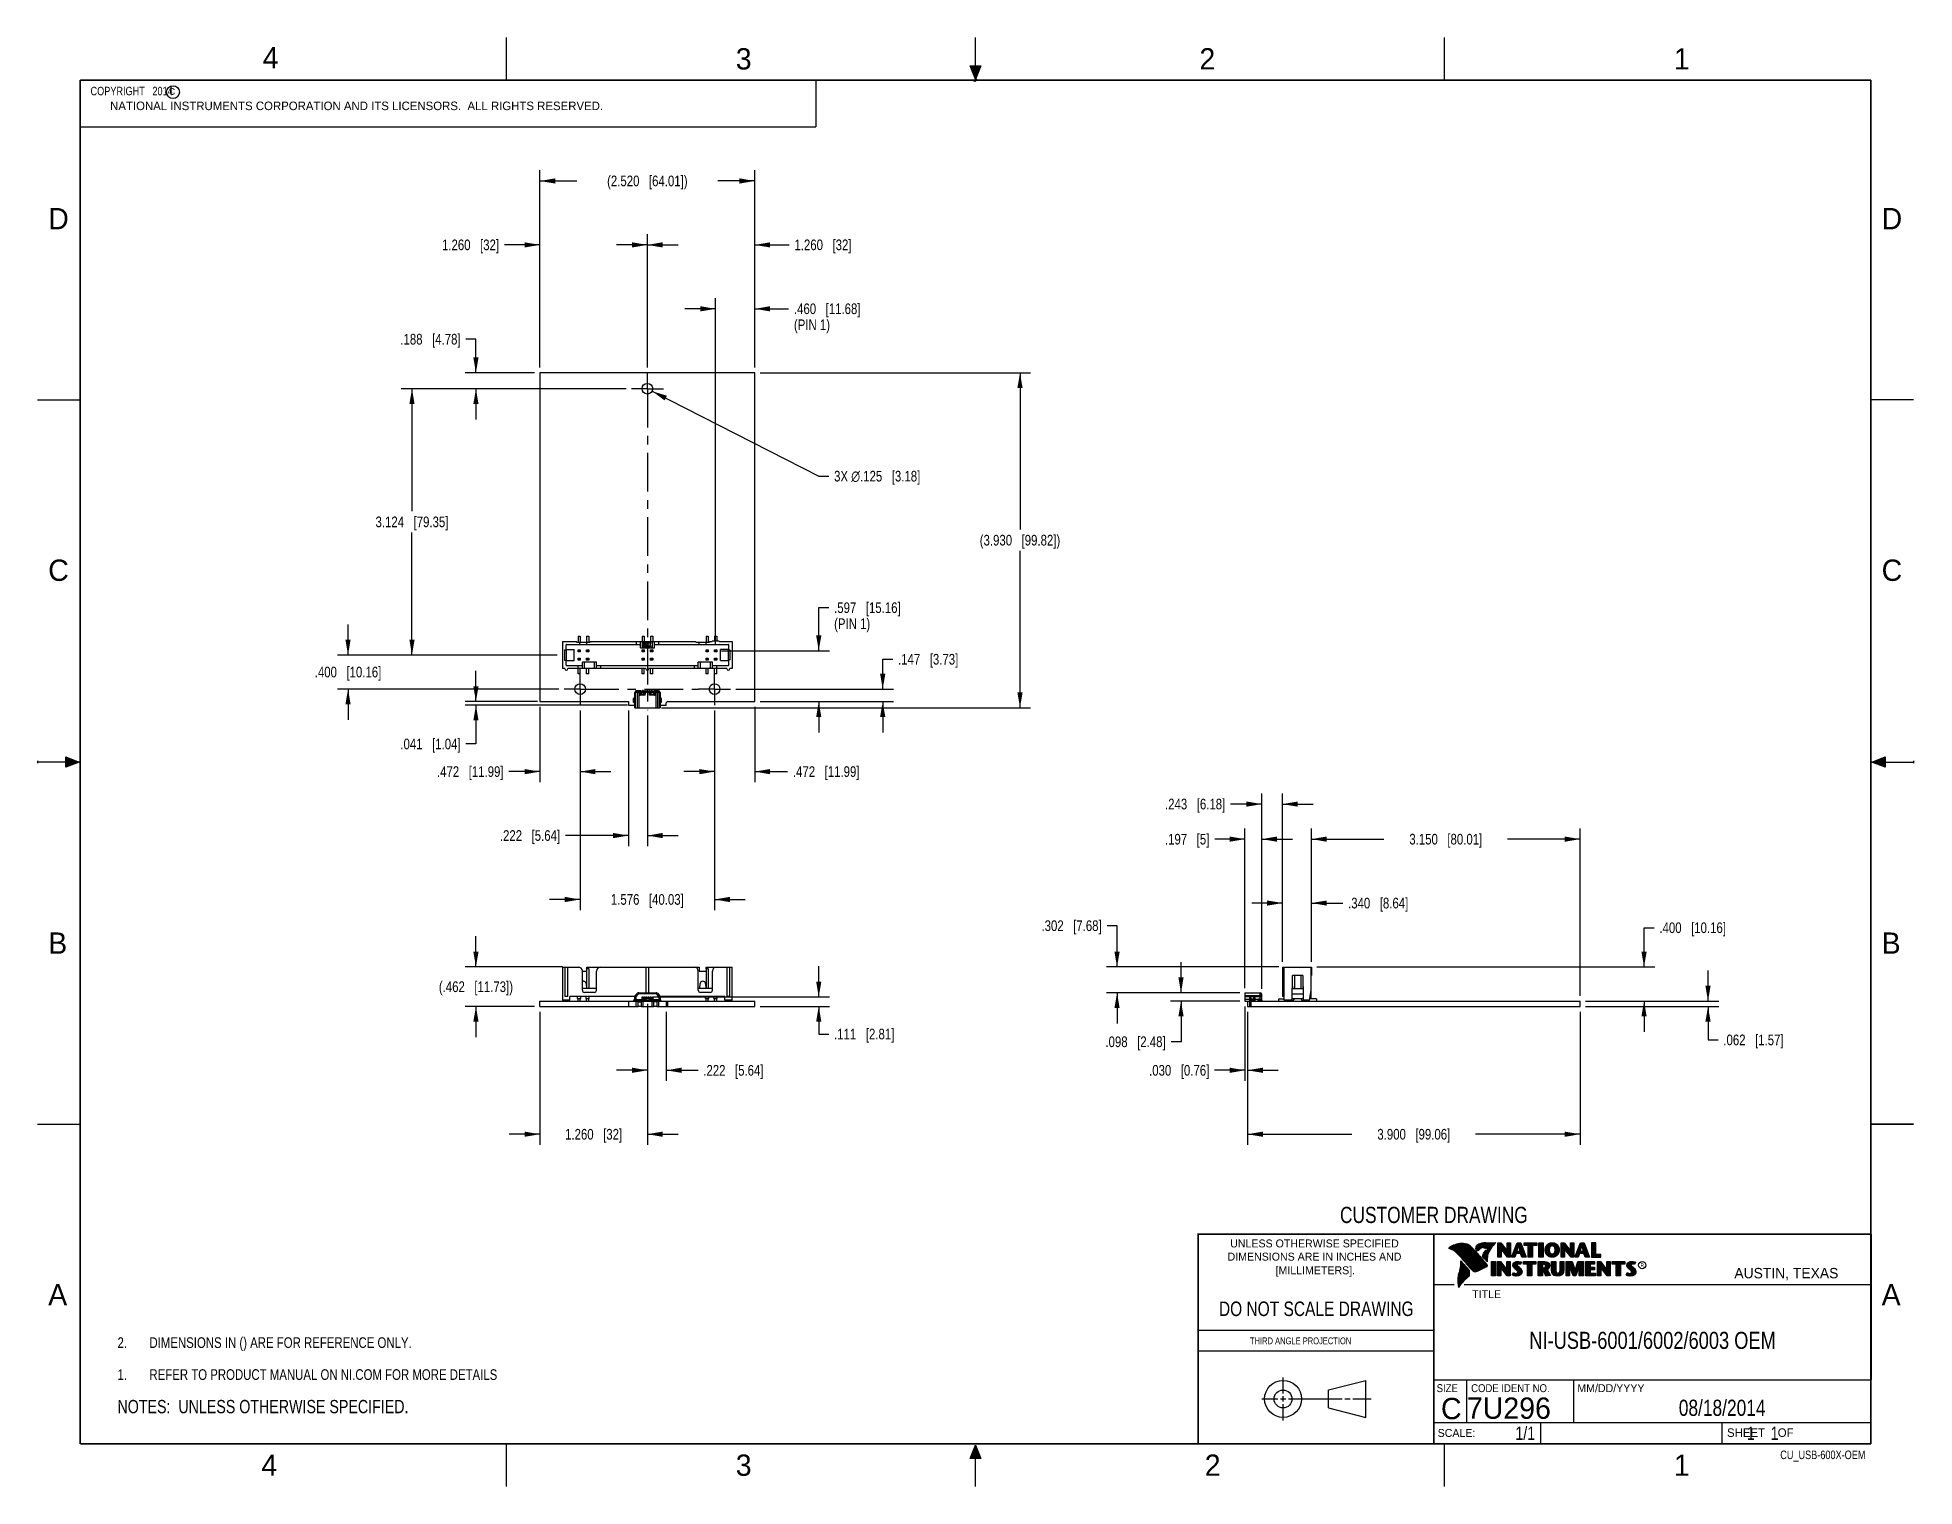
# Model space of a CAD drawing. Header units: inches. Extents: x 0 to 22, y 0 to 17.
import ezdxf

# ---------------------------------------------------------------- set-up
doc = ezdxf.new("R2010")
doc.units = ezdxf.units.IN
doc.header["$LTSCALE"] = 1.21
doc.header["$MEASUREMENT"] = 0
doc.linetypes.add('CENTER', pattern=[0.6, 0.375, -0.075, 0.075, -0.075])
doc.layers.get('0').update_dxf_attribs({"linetype": 'CONTINUOUS'})
for name, color, linetype in [('02___PRT_ALL_AXES', 7, 'CONTINUOUS'), ('DEFAULT_1', 7, 'CENTER'), ('DETAIL', 7, 'CONTINUOUS'), ('DIMENSIONS', 7, 'CONTINUOUS'), ('NOTE', 7, 'CONTINUOUS')]:
    doc.layers.add(name, color=color, linetype=linetype)
doc.styles.get("Standard").update_dxf_attribs({"font": 'txt', "width": 0.8})
doc.styles.add('TEXTSTYLE_2', font='txt')
doc.styles.add('TEXTSTYLE_3', font='txt', dxfattribs={"width": 0.9})
doc.dimstyles.new('DIMSTYLE_1', dxfattribs={"dimtxt": 0.125, "dimasz": 0.18, "dimexe": 0.125, "dimexo": 0.0625, "dimgap": 0.0625, "dimtad": 0, "dimtih": 1, "dimtoh": 1, "dimdec": 3, "dimzin": 4, "dimdsep": 46, "dimtxsty": 'STANDARD', "dimblk": '_FILLED', "dimblk1": '_FILLED', "dimblk2": '_FILLED', "dimcen": 0.09, "dimadec": 0, "dimazin": 0, "dimtp": 0.01, "dimtm": 0.01, "dimtfac": 1, "dimtdec": 3, "dimtofl": 0, "dimtmove": 0, "dimatfit": 3, "dimldrblk": '_FILLED', "dimfxl": 1, "dimtolj": 1, "dimtzin": 4, "dimarcsym": 0})
doc.dimstyles.new('DIMSTYLE_2', dxfattribs={"dimtxt": 0.125, "dimasz": 0.18, "dimexe": 0.125, "dimexo": 0.0625, "dimgap": 0.0625, "dimtad": 0, "dimtih": 1, "dimtoh": 1, "dimdec": 3, "dimzin": 4, "dimdsep": 46, "dimtxsty": 'STANDARD', "dimblk": '_FILLED', "dimblk1": '_FILLED', "dimblk2": '_FILLED', "dimcen": 0.09, "dimadec": 0, "dimazin": 0, "dimtp": 0.001, "dimtm": 0.001, "dimtfac": 1, "dimtdec": 3, "dimtofl": 0, "dimtmove": 0, "dimatfit": 3, "dimldrblk": '_FILLED', "dimfxl": 1, "dimtolj": 1, "dimtzin": 4, "dimarcsym": 0})
doc.dimstyles.new('DIMSTYLE_3', dxfattribs={"dimtxt": 0.125, "dimasz": 0.18, "dimexe": 0.125, "dimexo": 0.0625, "dimgap": 0.09, "dimtad": 0, "dimtih": 1, "dimtoh": 1, "dimdec": 3, "dimzin": 4, "dimdsep": 46, "dimtxsty": 'STANDARD', "dimblk": '_FILLED', "dimblk1": '_FILLED', "dimblk2": '_FILLED', "dimcen": 0.09, "dimadec": 0, "dimazin": 0, "dimtp": 0.001, "dimtm": 0.001, "dimtfac": 1, "dimtdec": 3, "dimtmove": 0, "dimatfit": 2, "dimldrblk": '_FILLED', "dimfxl": 1, "dimtolj": 1, "dimtzin": 4, "dimarcsym": 0})

msp = doc.modelspace()

# ---------------------------------------------------------------- texts
at = {"color": 2, "linetype": 'CONTINUOUS', "line_spacing_factor": 0.9}
for s, insert, char_height, width, attachment_point, style in [('4', (2.64, 16.8869), 0.25, 0.25, 1, 'TEXTSTYLE_2'), ('3', (8.1875, 16.875), 0.25, 0.25, 1, 'TEXTSTYLE_2'), ('2', (13.625, 16.875), 0.25, 0.25, 1, 'TEXTSTYLE_2'), ('1', (19.1875, 16.875), 0.25, 0.25, 1, 'TEXTSTYLE_2'), ('c', (1.5463, 16.428), 0.1, 0.1, 1, 'TEXTSTYLE_2'), ('NATIONAL INSTRUMENTS CORPORATION AND ITS LICENSORS.  ALL RIGHTS RESERVED.', (0.851, 16.2482), 0.1, 7.3, 1, 'TEXTSTYLE_2'), ('D', (0.125, 15), 0.25, 0.25, 1, 'TEXTSTYLE_2'), ('D', (21.625, 15), 0.25, 0.25, 1, 'TEXTSTYLE_2'), ('C', (0.125, 10.875), 0.25, 0.25, 1, 'TEXTSTYLE_2'), ('C', (21.625, 10.875), 0.25, 0.25, 1, 'TEXTSTYLE_2'), ('B', (0.125, 6.5), 0.25, 0.25, 1, 'TEXTSTYLE_2'), ('B', (21.625, 6.5), 0.25, 0.25, 1, 'TEXTSTYLE_2'), ('UNLESS OTHERWISE SPECIFIED', (14.9742, 2.8979), 0.093, 2.418, 2, 'TEXTSTYLE_2'), ('DIMENSIONS ARE IN INCHES AND', (14.9742, 2.7431), 0.093, 2.604, 2, 'TEXTSTYLE_2'), ('[MILLIMETERS].', (14.9844, 2.5829), 0.093, 1.302, 2, 'TEXTSTYLE_2'), ('R', (18.7972, 2.6166), 0.0418, 0.041753, 1, 'TEXTSTYLE_2'), ('AUSTIN, TEXAS', (19.898, 2.5642), 0.121576, 1.580488, 1, 'TEXTSTYLE_2'), ('A', (0.125, 2.375), 0.25, 0.25, 1, 'TEXTSTYLE_2'), ('TITLE', (16.8235, 2.303), 0.093, 0.465, 1, 'TEXTSTYLE_2'), ('A', (21.625, 2.375), 0.25, 0.25, 1, 'TEXTSTYLE_2'), ('SIZE', (16.407, 1.2002), 0.093, 0.3348, 1, 'TEXTSTYLE_3'), ('CODE IDENT NO.', (16.8114, 1.2002), 0.093, 1.1718, 1, 'TEXTSTYLE_3'), ('MM/DD/YYYY', (18.0565, 1.2002), 0.093, 0.93, 1, 'TEXTSTYLE_2'), ('SCALE:', (16.4187, 0.6745), 0.093, 0.558, 1, 'TEXTSTYLE_2'), ('SHEET    OF', (19.8121, 0.6815), 0.1, 1.1, 1, 'TEXTSTYLE_2'), ('4', (2.625, 0.375), 0.25, 0.25, 1, 'TEXTSTYLE_2'), ('3', (8.1875, 0.375), 0.25, 0.25, 1, 'TEXTSTYLE_2'), ('2', (13.6875, 0.375), 0.25, 0.25, 1, 'TEXTSTYLE_2'), ('1', (19.1875, 0.375), 0.25, 0.25, 1, 'TEXTSTYLE_2')]:
    msp.add_mtext(s, dxfattribs=dict(at, insert=insert, char_height=char_height, width=width, attachment_point=attachment_point, style=style))
at = {"color": 7, "linetype": 'CONTINUOUS', "attachment_point": 2, "line_spacing_factor": 0.9}
for s, insert, char_height, width in [('CUSTOMER DRAWING', (16.3742, 3.2811), 0.19, 2.432), ('DO NOT SCALE DRAWING', (14.9953, 2.1698), 0.17, 2.72)]:
    msp.add_mtext(s, dxfattribs=dict(at, insert=insert, char_height=char_height, width=width))
at = {"color": 2, "linetype": 'CONTINUOUS', "insert": (14.2178, 1.7486), "char_height": 0.08, "width": 1.408, "attachment_point": 1, "line_spacing_factor": 0.9}
msp.add_mtext('THIRD ANGLE PROJECTION', dxfattribs=at)
at = {"color": 7, "linetype": 'CONTINUOUS', "char_height": 0.25, "line_spacing_factor": 0.9, "style": 'TEXTSTYLE_2'}
for s, insert, width, attachment_point in [('C', (16.5785, 1.0393), 0.25, 2), ('7U296', (16.7614, 1.0441), 1.25, 1)]:
    msp.add_mtext(s, dxfattribs=dict(at, insert=insert, width=width, attachment_point=attachment_point))
at = {"layer": 'DETAIL', "color": 2, "linetype": 'CONTINUOUS', "char_height": 0.1, "line_spacing_factor": 0.9}
for s, insert, width, attachment_point in [('  COPYRIGHT   2014', (0.5624, 16.4219), 1.44, 1), ('CU_USB-600X-OEM', (21.4352, 0.4213), 1.2, 3)]:
    msp.add_mtext(s, dxfattribs=dict(at, insert=insert, width=width, attachment_point=attachment_point))
at = {"layer": 'DETAIL', "color": 7, "linetype": 'CONTINUOUS', "char_height": 0.15625, "line_spacing_factor": 0.9}
for s, insert, width, attachment_point in [('1/1', (17.5623, 0.7032), 0.375, 3), ('     1    1', (19.8125, 0.7031), 1.375, 1)]:
    msp.add_mtext(s, dxfattribs=dict(at, insert=insert, width=width, attachment_point=attachment_point))
at = {"layer": 'NOTE', "color": 7, "linetype": 'CONTINUOUS', "attachment_point": 2, "line_spacing_factor": 0.9}
for s, insert, char_height, width in [('NI-USB-6001/6002/6003 OEM', (18.9387, 1.8146), 0.2, 4), ('08/18/2014', (19.755, 1.0181), 0.19, 1.52)]:
    msp.add_mtext(s, dxfattribs=dict(at, insert=insert, char_height=char_height, width=width))

# ---------------------------------------------------------------- blocks, each defined once
blk = doc.blocks.new('SYMBOL_9_BL0', base_point=(3.625, 1.312))
at = {"color": 2, "linetype": 'CONTINUOUS', "width": 0.8}
for s, p in [('1.', (0.938, 1.25)), ('REFER TO PRODUCT MANUAL ON NI.COM FOR MORE DETAILS', (1.312, 1.25))]:
    blk.add_text(s, height=0.125, dxfattribs=at).set_placement(p)
blk = doc.blocks.new('_FILLED')
at = {"color": 0, "linetype": 'BYBLOCK'}
blk.add_solid([(0, 0), (-1, 0.17), (-1, -0.17)], dxfattribs=at)
blk = doc.blocks.new('*D0')
at = {"layer": 'DIMENSIONS', "color": 2, "linetype": 'CONTINUOUS'}
for p, q in [((9.161, 5.744), (9.161, 6.104)), ((7.214, 5.744), (9.286, 5.744)), ((8.474, 5.633), (9.286, 5.633)), ((9.161, 5.633), (9.161, 5.308)), ((9.161, 5.308), (9.279, 5.308))]:
    blk.add_line(p, q, dxfattribs=at)
at = {"layer": 'DIMENSIONS', "color": 2, "linetype": 'CONTINUOUS', "xscale": 0.18, "yscale": 0.18, "zscale": 0.18}
for p, rotation in [((9.161, 5.744), 270), ((9.161, 5.633), 90)]:
    blk.add_blockref('_FILLED', p, dxfattribs=dict(at, rotation=rotation))
at = {"layer": 'DIMENSIONS', "color": 2, "linetype": 'CONTINUOUS', "insert": (9.341, 5.371), "char_height": 0.125, "width": 1.125, "attachment_point": 1, "line_spacing_factor": 0.9}
blk.add_mtext('.111{\\Ftxt.shx;\\W1.000000;\\H0.125000; }[2.81]', dxfattribs=at)
blk = doc.blocks.new('*D1')
at = {"layer": 'DIMENSIONS', "color": 2, "linetype": 'CONTINUOUS'}
for p, q in [((7.151, 14.567), (6.791, 14.567)), ((7.151, 13.129), (7.151, 14.692)), ((8.411, 13.13), (8.411, 14.692)), ((8.411, 14.567), (8.813, 14.567))]:
    blk.add_line(p, q, dxfattribs=at)
at = {"layer": 'DIMENSIONS', "color": 2, "linetype": 'CONTINUOUS', "xscale": 0.18, "yscale": 0.18, "zscale": 0.18}
blk.add_blockref('_FILLED', (7.151, 14.567), dxfattribs=at)
at = {"layer": 'DIMENSIONS', "color": 2, "linetype": 'CONTINUOUS', "xscale": 0.18, "yscale": 0.18, "zscale": 0.18, "rotation": 180}
blk.add_blockref('_FILLED', (8.411, 14.567), dxfattribs=at)
at = {"layer": 'DIMENSIONS', "color": 2, "linetype": 'CONTINUOUS', "insert": (8.876, 14.63), "char_height": 0.125, "width": 1.025, "attachment_point": 1, "line_spacing_factor": 0.9}
blk.add_mtext('1.260{\\Ftxt.shx;\\W1.000000;\\H0.125000; }[32]', dxfattribs=at)
blk = doc.blocks.new('*D2')
at = {"layer": 'DIMENSIONS', "color": 2, "linetype": 'CONTINUOUS'}
for p, q in [((5.891, 14.567), (5.475, 14.567)), ((5.891, 13.13), (5.891, 14.692)), ((7.151, 13.129), (7.151, 14.692)), ((7.151, 14.567), (7.511, 14.567))]:
    blk.add_line(p, q, dxfattribs=at)
at = {"layer": 'DIMENSIONS', "color": 2, "linetype": 'CONTINUOUS', "xscale": 0.18, "yscale": 0.18, "zscale": 0.18}
blk.add_blockref('_FILLED', (5.891, 14.567), dxfattribs=at)
at = {"layer": 'DIMENSIONS', "color": 2, "linetype": 'CONTINUOUS', "xscale": 0.18, "yscale": 0.18, "zscale": 0.18, "rotation": 180}
blk.add_blockref('_FILLED', (7.151, 14.567), dxfattribs=at)
at = {"layer": 'DIMENSIONS', "color": 2, "linetype": 'CONTINUOUS', "insert": (5.412, 14.63), "char_height": 0.125, "width": 1.025, "attachment_point": 3, "line_spacing_factor": 0.9}
blk.add_mtext('1.260{\\Ftxt.shx;\\W1.000000;\\H0.125000; }[32]', dxfattribs=at)
blk = doc.blocks.new('*D3')
at = {"layer": 'DIMENSIONS', "color": 2, "linetype": 'CONTINUOUS'}
for p, q in [((5.891, 13.13), (5.891, 15.442)), ((8.411, 13.13), (8.411, 15.442)), ((5.891, 15.317), (6.326, 15.317)), ((8.411, 15.317), (7.976, 15.317))]:
    blk.add_line(p, q, dxfattribs=at)
at = {"layer": 'DIMENSIONS', "color": 2, "linetype": 'CONTINUOUS', "xscale": 0.18, "yscale": 0.18, "zscale": 0.18, "rotation": 180}
blk.add_blockref('_FILLED', (5.891, 15.317), dxfattribs=at)
at = {"layer": 'DIMENSIONS', "color": 2, "linetype": 'CONTINUOUS', "xscale": 0.18, "yscale": 0.18, "zscale": 0.18}
blk.add_blockref('_FILLED', (8.411, 15.317), dxfattribs=at)
at = {"layer": 'DIMENSIONS', "color": 2, "linetype": 'CONTINUOUS', "insert": (7.151, 15.38), "char_height": 0.125, "width": 1.525, "attachment_point": 2, "line_spacing_factor": 0.9}
blk.add_mtext('(2.520{\\Ftxt.shx;\\W1.000000;\\H0.125000; }[64.01])', dxfattribs=at)
blk = doc.blocks.new('*D4')
at = {"layer": 'DIMENSIONS', "color": 2, "linetype": 'CONTINUOUS'}
for p, q in [((5.141, 13.46), (5.024, 13.46)), ((5.141, 13.067), (5.141, 13.46)), ((5.829, 13.067), (5.016, 13.067)), ((6.901, 12.879), (5.016, 12.879)), ((5.141, 12.879), (5.141, 12.519))]:
    blk.add_line(p, q, dxfattribs=at)
at = {"layer": 'DIMENSIONS', "color": 2, "linetype": 'CONTINUOUS', "xscale": 0.18, "yscale": 0.18, "zscale": 0.18}
for p, rotation in [((5.141, 13.067), 270), ((5.141, 12.879), 90)]:
    blk.add_blockref('_FILLED', p, dxfattribs=dict(at, rotation=rotation))
at = {"layer": 'DIMENSIONS', "color": 2, "linetype": 'CONTINUOUS', "insert": (4.961, 13.523), "char_height": 0.125, "width": 1.125, "attachment_point": 3, "line_spacing_factor": 0.9}
blk.add_mtext('.188{\\Ftxt.shx;\\W1.000000;\\H0.125000; }[4.78]', dxfattribs=at)
blk = doc.blocks.new('*D5')
at = {"layer": 'DIMENSIONS', "color": 2, "linetype": 'CONTINUOUS'}
for p, q in [((6.901, 12.879), (4.266, 12.879)), ((4.391, 12.879), (4.391, 11.442)), ((4.391, 9.755), (4.391, 11.192)), ((6.095, 9.755), (4.266, 9.755))]:
    blk.add_line(p, q, dxfattribs=at)
at = {"layer": 'DIMENSIONS', "color": 2, "linetype": 'CONTINUOUS', "xscale": 0.18, "yscale": 0.18, "zscale": 0.18}
for p, rotation in [((4.391, 12.879), 90), ((4.391, 9.755), 270)]:
    blk.add_blockref('_FILLED', p, dxfattribs=dict(at, rotation=rotation))
at = {"layer": 'DIMENSIONS', "color": 2, "linetype": 'CONTINUOUS', "insert": (4.391, 11.38), "char_height": 0.125, "width": 1.325, "attachment_point": 2, "line_spacing_factor": 0.9}
blk.add_mtext('3.124{\\Ftxt.shx;\\W1.000000;\\H0.125000; }[79.35]', dxfattribs=at)
blk = doc.blocks.new('*D6')
at = {"layer": 'DIMENSIONS', "color": 2, "linetype": 'CONTINUOUS'}
for p, q in [((3.641, 9.755), (3.641, 10.115)), ((6.095, 9.755), (3.516, 9.755)), ((6.113, 9.355), (3.516, 9.355)), ((3.641, 9.355), (3.641, 8.995))]:
    blk.add_line(p, q, dxfattribs=at)
at = {"layer": 'DIMENSIONS', "color": 2, "linetype": 'CONTINUOUS', "xscale": 0.18, "yscale": 0.18, "zscale": 0.18}
for p, rotation in [((3.641, 9.755), 270), ((3.641, 9.355), 90)]:
    blk.add_blockref('_FILLED', p, dxfattribs=dict(at, rotation=rotation))
at = {"layer": 'DIMENSIONS', "color": 2, "linetype": 'CONTINUOUS', "insert": (3.641, 9.618), "char_height": 0.125, "width": 1.225, "attachment_point": 2, "line_spacing_factor": 0.9}
blk.add_mtext('.400{\\Ftxt.shx;\\W1.000000;\\H0.125000; }[10.16]', dxfattribs=at)
blk = doc.blocks.new('*D7')
at = {"layer": 'DIMENSIONS', "color": 2, "linetype": 'CONTINUOUS'}
for p, q in [((5.141, 9.208), (5.141, 9.568)), ((5.863, 9.208), (5.016, 9.208)), ((6.918, 9.167), (5.016, 9.167)), ((5.141, 9.167), (5.141, 8.712)), ((5.141, 8.712), (5.024, 8.712))]:
    blk.add_line(p, q, dxfattribs=at)
at = {"layer": 'DIMENSIONS', "color": 2, "linetype": 'CONTINUOUS', "xscale": 0.18, "yscale": 0.18, "zscale": 0.18}
for p, rotation in [((5.141, 9.208), 270), ((5.141, 9.167), 90)]:
    blk.add_blockref('_FILLED', p, dxfattribs=dict(at, rotation=rotation))
at = {"layer": 'DIMENSIONS', "color": 2, "linetype": 'CONTINUOUS', "insert": (4.961, 8.774), "char_height": 0.125, "width": 1.125, "attachment_point": 3, "line_spacing_factor": 0.9}
blk.add_mtext('.041{\\Ftxt.shx;\\W1.000000;\\H0.125000; }[1.04]', dxfattribs=at)
blk = doc.blocks.new('*D8')
at = {"layer": 'DIMENSIONS', "color": 2, "linetype": 'CONTINUOUS'}
for p, q in [((9.911, 9.355), (9.911, 9.706)), ((9.911, 9.706), (10.029, 9.706)), ((8.189, 9.355), (10.036, 9.355)), ((8.474, 9.208), (10.036, 9.208)), ((9.911, 9.208), (9.911, 8.848))]:
    blk.add_line(p, q, dxfattribs=at)
at = {"layer": 'DIMENSIONS', "color": 2, "linetype": 'CONTINUOUS', "xscale": 0.18, "yscale": 0.18, "zscale": 0.18}
for p, rotation in [((9.911, 9.355), 270), ((9.911, 9.208), 90)]:
    blk.add_blockref('_FILLED', p, dxfattribs=dict(at, rotation=rotation))
at = {"layer": 'DIMENSIONS', "color": 2, "linetype": 'CONTINUOUS', "insert": (10.091, 9.768), "char_height": 0.125, "width": 1.125, "attachment_point": 1, "line_spacing_factor": 0.9}
blk.add_mtext('.147{\\Ftxt.shx;\\W1.000000;\\H0.125000; }[3.73]', dxfattribs=at)
blk = doc.blocks.new('*D9')
at = {"layer": 'DIMENSIONS', "color": 2, "linetype": 'CONTINUOUS'}
for p, q in [((8.474, 13.067), (11.646, 13.067)), ((11.521, 13.067), (11.521, 11.227)), ((11.521, 9.137), (11.521, 10.977)), ((7.316, 9.137), (11.646, 9.137))]:
    blk.add_line(p, q, dxfattribs=at)
at = {"layer": 'DIMENSIONS', "color": 2, "linetype": 'CONTINUOUS', "xscale": 0.18, "yscale": 0.18, "zscale": 0.18}
for p, rotation in [((11.521, 13.067), 90), ((11.521, 9.137), 270)]:
    blk.add_blockref('_FILLED', p, dxfattribs=dict(at, rotation=rotation))
at = {"layer": 'DIMENSIONS', "color": 2, "linetype": 'CONTINUOUS', "insert": (11.521, 11.165), "char_height": 0.125, "width": 1.525, "attachment_point": 2, "line_spacing_factor": 0.9}
blk.add_mtext('(3.930{\\Ftxt.shx;\\W1.000000;\\H0.125000; }[99.82])', dxfattribs=at)
blk = doc.blocks.new('*D10')
at = {"layer": 'DIMENSIONS', "color": 2, "linetype": 'CONTINUOUS'}
for p, q in [((14.159, 5.632), (14.159, 4.758)), ((14.189, 5.57), (14.189, 4.758)), ((14.159, 4.883), (13.803, 4.883)), ((14.189, 4.883), (14.549, 4.883))]:
    blk.add_line(p, q, dxfattribs=at)
at = {"layer": 'DIMENSIONS', "color": 2, "linetype": 'CONTINUOUS', "xscale": 0.18, "yscale": 0.18, "zscale": 0.18}
blk.add_blockref('_FILLED', (14.159, 4.883), dxfattribs=at)
at = {"layer": 'DIMENSIONS', "color": 2, "linetype": 'CONTINUOUS', "xscale": 0.18, "yscale": 0.18, "zscale": 0.18, "rotation": 180}
blk.add_blockref('_FILLED', (14.189, 4.883), dxfattribs=at)
at = {"layer": 'DIMENSIONS', "color": 2, "linetype": 'CONTINUOUS', "insert": (13.741, 4.945), "char_height": 0.125, "width": 1.125, "attachment_point": 3, "line_spacing_factor": 0.9}
blk.add_mtext('.030{\\Ftxt.shx;\\W1.000000;\\H0.125000; }[0.76]', dxfattribs=at)
blk = doc.blocks.new('*D11')
at = {"layer": 'DIMENSIONS', "color": 2, "linetype": 'CONTINUOUS'}
for p, q in [((14.189, 5.57), (14.189, 4.008)), ((18.089, 5.57), (18.089, 4.008)), ((14.189, 4.133), (15.414, 4.133)), ((18.089, 4.133), (16.864, 4.133))]:
    blk.add_line(p, q, dxfattribs=at)
at = {"layer": 'DIMENSIONS', "color": 2, "linetype": 'CONTINUOUS', "xscale": 0.18, "yscale": 0.18, "zscale": 0.18, "rotation": 180}
blk.add_blockref('_FILLED', (14.189, 4.133), dxfattribs=at)
at = {"layer": 'DIMENSIONS', "color": 2, "linetype": 'CONTINUOUS', "xscale": 0.18, "yscale": 0.18, "zscale": 0.18}
blk.add_blockref('_FILLED', (18.089, 4.133), dxfattribs=at)
at = {"layer": 'DIMENSIONS', "color": 2, "linetype": 'CONTINUOUS', "insert": (16.139, 4.195), "char_height": 0.125, "width": 1.325, "attachment_point": 2, "line_spacing_factor": 0.9}
blk.add_mtext('3.900{\\Ftxt.shx;\\W1.000000;\\H0.125000; }[99.06]', dxfattribs=at)
blk = doc.blocks.new('*D12')
at = {"layer": 'DIMENSIONS', "color": 2, "linetype": 'CONTINUOUS'}
for p, q in [((19.589, 5.695), (19.589, 6.055)), ((18.152, 5.695), (19.714, 5.695)), ((18.152, 5.633), (19.714, 5.633)), ((19.589, 5.633), (19.589, 5.239)), ((19.589, 5.239), (19.707, 5.239))]:
    blk.add_line(p, q, dxfattribs=at)
at = {"layer": 'DIMENSIONS', "color": 2, "linetype": 'CONTINUOUS', "xscale": 0.18, "yscale": 0.18, "zscale": 0.18}
for p, rotation in [((19.589, 5.695), 270), ((19.589, 5.633), 90)]:
    blk.add_blockref('_FILLED', p, dxfattribs=dict(at, rotation=rotation))
at = {"layer": 'DIMENSIONS', "color": 2, "linetype": 'CONTINUOUS', "insert": (19.769, 5.302), "char_height": 0.125, "width": 1.125, "attachment_point": 1, "line_spacing_factor": 0.9}
blk.add_mtext('.062{\\Ftxt.shx;\\W1.000000;\\H0.125000; }[1.57]', dxfattribs=at)
blk = doc.blocks.new('*D13')
at = {"layer": 'DIMENSIONS', "color": 2, "linetype": 'CONTINUOUS'}
for p, q in [((18.839, 6.095), (18.839, 6.555)), ((18.839, 6.555), (18.957, 6.555)), ((15, 6.095), (18.964, 6.095)), ((18.152, 5.695), (18.964, 5.695)), ((18.839, 5.695), (18.839, 5.335))]:
    blk.add_line(p, q, dxfattribs=at)
at = {"layer": 'DIMENSIONS', "color": 2, "linetype": 'CONTINUOUS', "xscale": 0.18, "yscale": 0.18, "zscale": 0.18}
for p, rotation in [((18.839, 6.095), 270), ((18.839, 5.695), 90)]:
    blk.add_blockref('_FILLED', p, dxfattribs=dict(at, rotation=rotation))
at = {"layer": 'DIMENSIONS', "color": 2, "linetype": 'CONTINUOUS', "insert": (19.019, 6.618), "char_height": 0.125, "width": 1.225, "attachment_point": 1, "line_spacing_factor": 0.9}
blk.add_mtext('.400{\\Ftxt.shx;\\W1.000000;\\H0.125000; }[10.16]', dxfattribs=at)
blk = doc.blocks.new('*D14')
at = {"layer": 'DIMENSIONS', "color": 2, "linetype": 'CONTINUOUS'}
for p, q in [((13.409, 5.792), (13.409, 6.152)), ((14.097, 5.792), (13.284, 5.792)), ((14.097, 5.695), (13.284, 5.695)), ((13.409, 5.695), (13.409, 5.218)), ((13.409, 5.218), (13.292, 5.218))]:
    blk.add_line(p, q, dxfattribs=at)
at = {"layer": 'DIMENSIONS', "color": 2, "linetype": 'CONTINUOUS', "xscale": 0.18, "yscale": 0.18, "zscale": 0.18}
for p, rotation in [((13.409, 5.792), 270), ((13.409, 5.695), 90)]:
    blk.add_blockref('_FILLED', p, dxfattribs=dict(at, rotation=rotation))
at = {"layer": 'DIMENSIONS', "color": 2, "linetype": 'CONTINUOUS', "insert": (13.229, 5.28), "char_height": 0.125, "width": 1.125, "attachment_point": 3, "line_spacing_factor": 0.9}
blk.add_mtext('.098{\\Ftxt.shx;\\W1.000000;\\H0.125000; }[2.48]', dxfattribs=at)
blk = doc.blocks.new('*D15')
at = {"layer": 'DIMENSIONS', "color": 2, "linetype": 'CONTINUOUS'}
for p, q in [((12.659, 6.579), (12.542, 6.579)), ((12.659, 6.095), (12.659, 6.579)), ((14.555, 6.095), (12.534, 6.095)), ((14.097, 5.792), (12.534, 5.792)), ((12.659, 5.792), (12.659, 5.432))]:
    blk.add_line(p, q, dxfattribs=at)
at = {"layer": 'DIMENSIONS', "color": 2, "linetype": 'CONTINUOUS', "xscale": 0.18, "yscale": 0.18, "zscale": 0.18}
for p, rotation in [((12.659, 6.095), 270), ((12.659, 5.792), 90)]:
    blk.add_blockref('_FILLED', p, dxfattribs=dict(at, rotation=rotation))
at = {"layer": 'DIMENSIONS', "color": 2, "linetype": 'CONTINUOUS', "insert": (12.479, 6.642), "char_height": 0.125, "width": 1.125, "attachment_point": 3, "line_spacing_factor": 0.9}
blk.add_mtext('.302{\\Ftxt.shx;\\W1.000000;\\H0.125000; }[7.68]', dxfattribs=at)
blk = doc.blocks.new('*D16')
at = {"layer": 'DIMENSIONS', "color": 2, "linetype": 'CONTINUOUS'}
for p, q in [((5.141, 6.095), (5.141, 6.455)), ((6.157, 6.095), (5.016, 6.095)), ((5.829, 5.633), (5.016, 5.633)), ((5.141, 5.633), (5.141, 5.273))]:
    blk.add_line(p, q, dxfattribs=at)
at = {"layer": 'DIMENSIONS', "color": 2, "linetype": 'CONTINUOUS', "xscale": 0.18, "yscale": 0.18, "zscale": 0.18}
for p, rotation in [((5.141, 6.095), 270), ((5.141, 5.633), 90)]:
    blk.add_blockref('_FILLED', p, dxfattribs=dict(at, rotation=rotation))
at = {"layer": 'DIMENSIONS', "color": 2, "linetype": 'CONTINUOUS', "insert": (5.141, 5.926), "char_height": 0.125, "width": 1.425, "attachment_point": 2, "line_spacing_factor": 0.9}
blk.add_mtext('(.462{\\Ftxt.shx;\\W1.000000;\\H0.125000; }[11.73])', dxfattribs=at)
blk = doc.blocks.new('*D17')
at = {"layer": 'DIMENSIONS', "color": 2, "linetype": 'CONTINUOUS'}
for p, q in [((14.159, 5.848), (14.159, 7.72)), ((14.356, 5.837), (14.356, 7.72)), ((14.159, 7.595), (13.804, 7.595)), ((14.356, 7.595), (14.716, 7.595))]:
    blk.add_line(p, q, dxfattribs=at)
at = {"layer": 'DIMENSIONS', "color": 2, "linetype": 'CONTINUOUS', "xscale": 0.18, "yscale": 0.18, "zscale": 0.18}
blk.add_blockref('_FILLED', (14.159, 7.595), dxfattribs=at)
at = {"layer": 'DIMENSIONS', "color": 2, "linetype": 'CONTINUOUS', "xscale": 0.18, "yscale": 0.18, "zscale": 0.18, "rotation": 180}
blk.add_blockref('_FILLED', (14.356, 7.595), dxfattribs=at)
at = {"layer": 'DIMENSIONS', "color": 2, "linetype": 'CONTINUOUS', "insert": (13.741, 7.657), "char_height": 0.125, "width": 0.825, "attachment_point": 3, "line_spacing_factor": 0.9}
blk.add_mtext('.197{\\Ftxt.shx;\\W1.000000;\\H0.125000; }[5]', dxfattribs=at)
blk = doc.blocks.new('*D18')
at = {"layer": 'DIMENSIONS', "color": 2, "linetype": 'CONTINUOUS'}
for p, q in [((14.356, 8.006), (13.99, 8.006)), ((14.356, 5.837), (14.356, 8.131)), ((14.599, 6.157), (14.599, 8.131)), ((14.599, 8.006), (14.959, 8.006))]:
    blk.add_line(p, q, dxfattribs=at)
at = {"layer": 'DIMENSIONS', "color": 2, "linetype": 'CONTINUOUS', "xscale": 0.18, "yscale": 0.18, "zscale": 0.18}
blk.add_blockref('_FILLED', (14.356, 8.006), dxfattribs=at)
at = {"layer": 'DIMENSIONS', "color": 2, "linetype": 'CONTINUOUS', "xscale": 0.18, "yscale": 0.18, "zscale": 0.18, "rotation": 180}
blk.add_blockref('_FILLED', (14.599, 8.006), dxfattribs=at)
at = {"layer": 'DIMENSIONS', "color": 2, "linetype": 'CONTINUOUS', "insert": (13.928, 8.069), "char_height": 0.125, "width": 1.125, "attachment_point": 3, "line_spacing_factor": 0.9}
blk.add_mtext('.243{\\Ftxt.shx;\\W1.000000;\\H0.125000; }[6.18]', dxfattribs=at)
blk = doc.blocks.new('*D19')
at = {"layer": 'DIMENSIONS', "color": 2, "linetype": 'CONTINUOUS'}
for p, q in [((14.599, 6.845), (14.239, 6.845)), ((14.599, 6.157), (14.599, 6.97)), ((14.939, 6.157), (14.939, 6.97)), ((14.939, 6.845), (15.305, 6.845))]:
    blk.add_line(p, q, dxfattribs=at)
at = {"layer": 'DIMENSIONS', "color": 2, "linetype": 'CONTINUOUS', "xscale": 0.18, "yscale": 0.18, "zscale": 0.18}
blk.add_blockref('_FILLED', (14.599, 6.845), dxfattribs=at)
at = {"layer": 'DIMENSIONS', "color": 2, "linetype": 'CONTINUOUS', "xscale": 0.18, "yscale": 0.18, "zscale": 0.18, "rotation": 180}
blk.add_blockref('_FILLED', (14.939, 6.845), dxfattribs=at)
at = {"layer": 'DIMENSIONS', "color": 2, "linetype": 'CONTINUOUS', "insert": (15.368, 6.907), "char_height": 0.125, "width": 1.125, "attachment_point": 1, "line_spacing_factor": 0.9}
blk.add_mtext('.340{\\Ftxt.shx;\\W1.000000;\\H0.125000; }[8.64]', dxfattribs=at)
blk = doc.blocks.new('*D20')
at = {"layer": 'DIMENSIONS', "color": 2, "linetype": 'CONTINUOUS'}
for p, q in [((14.939, 6.157), (14.939, 7.72)), ((18.089, 5.757), (18.089, 7.72)), ((14.939, 7.595), (15.789, 7.595)), ((18.089, 7.595), (17.239, 7.595))]:
    blk.add_line(p, q, dxfattribs=at)
at = {"layer": 'DIMENSIONS', "color": 2, "linetype": 'CONTINUOUS', "xscale": 0.18, "yscale": 0.18, "zscale": 0.18, "rotation": 180}
blk.add_blockref('_FILLED', (14.939, 7.595), dxfattribs=at)
at = {"layer": 'DIMENSIONS', "color": 2, "linetype": 'CONTINUOUS', "xscale": 0.18, "yscale": 0.18, "zscale": 0.18}
blk.add_blockref('_FILLED', (18.089, 7.595), dxfattribs=at)
at = {"layer": 'DIMENSIONS', "color": 2, "linetype": 'CONTINUOUS', "insert": (16.514, 7.657), "char_height": 0.125, "width": 1.325, "attachment_point": 2, "line_spacing_factor": 0.9}
blk.add_mtext('3.150{\\Ftxt.shx;\\W1.000000;\\H0.125000; }[80.01]', dxfattribs=at)
blk = doc.blocks.new('*D21')
at = {"layer": 'DIMENSIONS', "color": 2, "linetype": 'CONTINUOUS'}
for p, q in [((5.891, 5.57), (5.891, 4.008)), ((7.151, 5.664), (7.151, 4.008)), ((5.891, 4.133), (5.531, 4.133)), ((7.151, 4.133), (7.511, 4.133))]:
    blk.add_line(p, q, dxfattribs=at)
at = {"layer": 'DIMENSIONS', "color": 2, "linetype": 'CONTINUOUS', "xscale": 0.18, "yscale": 0.18, "zscale": 0.18}
blk.add_blockref('_FILLED', (5.891, 4.133), dxfattribs=at)
at = {"layer": 'DIMENSIONS', "color": 2, "linetype": 'CONTINUOUS', "xscale": 0.18, "yscale": 0.18, "zscale": 0.18, "rotation": 180}
blk.add_blockref('_FILLED', (7.151, 4.133), dxfattribs=at)
at = {"layer": 'DIMENSIONS', "color": 2, "linetype": 'CONTINUOUS', "insert": (6.521, 4.195), "char_height": 0.125, "width": 1.025, "attachment_point": 2, "line_spacing_factor": 0.9}
blk.add_mtext('1.260{\\Ftxt.shx;\\W1.000000;\\H0.125000; }[32]', dxfattribs=at)
blk = doc.blocks.new('*D22')
at = {"layer": 'DIMENSIONS', "color": 2, "linetype": 'CONTINUOUS'}
for p, q in [((7.207, 12.851), (9.161, 11.853)), ((9.161, 11.853), (9.279, 11.853))]:
    blk.add_line(p, q, dxfattribs=at)
at = {"layer": 'DIMENSIONS', "color": 2, "linetype": 'CONTINUOUS', "xscale": 0.18, "yscale": 0.18, "zscale": 0.18, "rotation": 152.9484965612}
blk.add_blockref('_FILLED', (7.207, 12.851), dxfattribs=at)
at = {"layer": 'DIMENSIONS', "color": 2, "linetype": 'CONTINUOUS', "insert": (9.341, 11.916), "char_height": 0.125, "width": 1.59167, "attachment_point": 1, "line_spacing_factor": 0.9}
blk.add_mtext('3X \\Fgdt;{\\Fgdt;n}\\Ftxt;.125{\\Ftxt.shx;\\W1.000000;\\H0.125000; }[3.18]', dxfattribs=at)
blk = doc.blocks.new('*D23')
at = {"layer": 'DIMENSIONS', "color": 2, "linetype": 'CONTINUOUS'}
for p, q in [((5.891, 9.146), (5.891, 8.262)), ((6.363, 9.105), (6.363, 8.262)), ((5.891, 8.387), (5.527, 8.387)), ((6.363, 8.387), (6.723, 8.387))]:
    blk.add_line(p, q, dxfattribs=at)
at = {"layer": 'DIMENSIONS', "color": 2, "linetype": 'CONTINUOUS', "xscale": 0.18, "yscale": 0.18, "zscale": 0.18}
blk.add_blockref('_FILLED', (5.891, 8.387), dxfattribs=at)
at = {"layer": 'DIMENSIONS', "color": 2, "linetype": 'CONTINUOUS', "xscale": 0.18, "yscale": 0.18, "zscale": 0.18, "rotation": 180}
blk.add_blockref('_FILLED', (6.363, 8.387), dxfattribs=at)
at = {"layer": 'DIMENSIONS', "color": 2, "linetype": 'CONTINUOUS', "insert": (5.465, 8.45), "char_height": 0.125, "width": 1.225, "attachment_point": 3, "line_spacing_factor": 0.9}
blk.add_mtext('.472{\\Ftxt.shx;\\W1.000000;\\H0.125000; }[11.99]', dxfattribs=at)
blk = doc.blocks.new('*D24')
at = {"layer": 'DIMENSIONS', "color": 2, "linetype": 'CONTINUOUS'}
for p, q in [((6.363, 9.105), (6.363, 6.762)), ((7.939, 9.105), (7.939, 6.762)), ((6.363, 6.887), (6.003, 6.887)), ((7.939, 6.887), (8.299, 6.887))]:
    blk.add_line(p, q, dxfattribs=at)
at = {"layer": 'DIMENSIONS', "color": 2, "linetype": 'CONTINUOUS', "xscale": 0.18, "yscale": 0.18, "zscale": 0.18}
blk.add_blockref('_FILLED', (6.363, 6.887), dxfattribs=at)
at = {"layer": 'DIMENSIONS', "color": 2, "linetype": 'CONTINUOUS', "xscale": 0.18, "yscale": 0.18, "zscale": 0.18, "rotation": 180}
blk.add_blockref('_FILLED', (7.939, 6.887), dxfattribs=at)
at = {"layer": 'DIMENSIONS', "color": 2, "linetype": 'CONTINUOUS', "insert": (7.151, 6.95), "char_height": 0.125, "width": 1.325, "attachment_point": 2, "line_spacing_factor": 0.9}
blk.add_mtext('1.576{\\Ftxt.shx;\\W1.000000;\\H0.125000; }[40.03]', dxfattribs=at)
blk = doc.blocks.new('*D25')
at = {"layer": 'DIMENSIONS', "color": 2, "linetype": 'CONTINUOUS'}
for p, q in [((7.939, 9.105), (7.939, 8.262)), ((8.411, 9.146), (8.411, 8.262)), ((7.939, 8.387), (7.579, 8.387)), ((8.411, 8.387), (8.796, 8.387))]:
    blk.add_line(p, q, dxfattribs=at)
at = {"layer": 'DIMENSIONS', "color": 2, "linetype": 'CONTINUOUS', "xscale": 0.18, "yscale": 0.18, "zscale": 0.18}
blk.add_blockref('_FILLED', (7.939, 8.387), dxfattribs=at)
at = {"layer": 'DIMENSIONS', "color": 2, "linetype": 'CONTINUOUS', "xscale": 0.18, "yscale": 0.18, "zscale": 0.18, "rotation": 180}
blk.add_blockref('_FILLED', (8.411, 8.387), dxfattribs=at)
at = {"layer": 'DIMENSIONS', "color": 2, "linetype": 'CONTINUOUS', "insert": (8.858, 8.45), "char_height": 0.125, "width": 1.225, "attachment_point": 1, "line_spacing_factor": 0.9}
blk.add_mtext('.472{\\Ftxt.shx;\\W1.000000;\\H0.125000; }[11.99]', dxfattribs=at)
blk = doc.blocks.new('*D26')
at = {"layer": 'DIMENSIONS', "color": 2, "linetype": 'CONTINUOUS'}
for p, q in [((7.151, 5.644), (7.151, 4.758)), ((7.373, 5.57), (7.373, 4.758)), ((7.151, 4.883), (6.791, 4.883)), ((7.373, 4.883), (7.745, 4.883))]:
    blk.add_line(p, q, dxfattribs=at)
at = {"layer": 'DIMENSIONS', "color": 2, "linetype": 'CONTINUOUS', "xscale": 0.18, "yscale": 0.18, "zscale": 0.18}
blk.add_blockref('_FILLED', (7.151, 4.883), dxfattribs=at)
at = {"layer": 'DIMENSIONS', "color": 2, "linetype": 'CONTINUOUS', "xscale": 0.18, "yscale": 0.18, "zscale": 0.18, "rotation": 180}
blk.add_blockref('_FILLED', (7.373, 4.883), dxfattribs=at)
at = {"layer": 'DIMENSIONS', "color": 2, "linetype": 'CONTINUOUS', "insert": (7.807, 4.945), "char_height": 0.125, "width": 1.125, "attachment_point": 1, "line_spacing_factor": 0.9}
blk.add_mtext('.222{\\Ftxt.shx;\\W1.000000;\\H0.125000; }[5.64]', dxfattribs=at)
blk = doc.blocks.new('*D27')
at = {"layer": 'DIMENSIONS', "color": 2, "linetype": 'CONTINUOUS'}
for p, q in [((6.929, 9.105), (6.929, 7.512)), ((7.151, 9.044), (7.151, 7.512)), ((6.929, 7.637), (6.19, 7.637)), ((7.151, 7.637), (7.511, 7.637))]:
    blk.add_line(p, q, dxfattribs=at)
at = {"layer": 'DIMENSIONS', "color": 2, "linetype": 'CONTINUOUS', "xscale": 0.18, "yscale": 0.18, "zscale": 0.18}
blk.add_blockref('_FILLED', (6.929, 7.637), dxfattribs=at)
at = {"layer": 'DIMENSIONS', "color": 2, "linetype": 'CONTINUOUS', "xscale": 0.18, "yscale": 0.18, "zscale": 0.18, "rotation": 180}
blk.add_blockref('_FILLED', (7.151, 7.637), dxfattribs=at)
at = {"layer": 'DIMENSIONS', "color": 2, "linetype": 'CONTINUOUS', "insert": (6.128, 7.7), "char_height": 0.125, "width": 1.125, "attachment_point": 3, "line_spacing_factor": 0.9}
blk.add_mtext('.222{\\Ftxt.shx;\\W1.000000;\\H0.125000; }[5.64]', dxfattribs=at)
blk = doc.blocks.new('*D28')
at = {"layer": 'DIMENSIONS', "color": 2, "linetype": 'CONTINUOUS'}
for p, q in [((9.161, 9.805), (9.161, 10.311)), ((9.161, 10.311), (9.279, 10.311)), ((8.02, 9.805), (9.286, 9.805)), ((8.474, 9.208), (9.286, 9.208)), ((9.161, 9.208), (9.161, 8.848))]:
    blk.add_line(p, q, dxfattribs=at)
at = {"layer": 'DIMENSIONS', "color": 2, "linetype": 'CONTINUOUS', "xscale": 0.18, "yscale": 0.18, "zscale": 0.18}
for p, rotation in [((9.161, 9.805), 270), ((9.161, 9.208), 90)]:
    blk.add_blockref('_FILLED', p, dxfattribs=dict(at, rotation=rotation))
at = {"layer": 'DIMENSIONS', "color": 2, "linetype": 'CONTINUOUS', "insert": (9.341, 10.373), "char_height": 0.125, "width": 1.225, "attachment_point": 1, "line_spacing_factor": 0.9}
blk.add_mtext('.597{\\Ftxt.shx;\\W1.000000;\\H0.125000; }[15.16]\\P(PIN 1)', dxfattribs=at)
blk = doc.blocks.new('*D29')
at = {"layer": 'DIMENSIONS', "color": 2, "linetype": 'CONTINUOUS'}
for p, q in [((7.951, 9.874), (7.951, 13.942)), ((8.411, 13.13), (8.411, 13.942)), ((7.951, 13.817), (7.591, 13.817)), ((8.411, 13.817), (8.808, 13.817))]:
    blk.add_line(p, q, dxfattribs=at)
at = {"layer": 'DIMENSIONS', "color": 2, "linetype": 'CONTINUOUS', "xscale": 0.18, "yscale": 0.18, "zscale": 0.18}
blk.add_blockref('_FILLED', (7.951, 13.817), dxfattribs=at)
at = {"layer": 'DIMENSIONS', "color": 2, "linetype": 'CONTINUOUS', "xscale": 0.18, "yscale": 0.18, "zscale": 0.18, "rotation": 180}
blk.add_blockref('_FILLED', (8.411, 13.817), dxfattribs=at)
at = {"layer": 'DIMENSIONS', "color": 2, "linetype": 'CONTINUOUS', "insert": (8.87, 13.88), "char_height": 0.125, "width": 1.225, "attachment_point": 1, "line_spacing_factor": 0.9}
blk.add_mtext('.460{\\Ftxt.shx;\\W1.000000;\\H0.125000; }[11.68]\\P(PIN 1)', dxfattribs=at)
blk = doc.blocks.new('SYMBOL_4_BL1', base_point=(3.1215, 0.9375))
at = {"layer": 'DETAIL', "color": 2, "linetype": 'CONTINUOUS', "width": 0.8}
blk.add_text('NOTES:  UNLESS OTHERWISE SPECIFIED.', height=0.156, dxfattribs=at).set_placement((0.9375, 0.8595))
blk = doc.blocks.new('SYMBOL_13_BL2', base_point=(3.125, 1.687))
at = {"layer": 'DETAIL', "color": 2, "linetype": 'CONTINUOUS', "width": 0.8}
for s, p in [('2.', (0.938, 1.625)), ('DIMENSIONS IN () ARE FOR REFERENCE ONLY.', (1.312, 1.625))]:
    blk.add_text(s, height=0.125, dxfattribs=at).set_placement(p)

# ---------------------------------------------------------------- dimensions: what is measured, and where the dimension line sits
at = {"layer": 'DIMENSIONS', "color": 2, "linetype": 'CONTINUOUS'}
dim = msp.add_linear_dim(base=(8.4114, 15.3174), p1=(5.8914, 13.0674), p2=(8.4114, 13.0674), text='(<>)', dimstyle='DIMSTYLE_2', dxfattribs=at)
dim.commit()
dim.dimension.update_dxf_attribs({"geometry": '*D3', "text_midpoint": (7.1514, 15.3174), "dimtype": 160})
for base, p1, p2, angle, dimstyle, picture, middle in [((5.8914, 14.5674), (7.1514, 13.0669), (5.8914, 13.0674), 180, 'DIMSTYLE_2', '*D2', (4.8996, 14.5674)), ((7.1514, 14.5674), (8.4114, 13.0674), (7.1514, 13.0669), 180, 'DIMSTYLE_2', '*D1', (9.3885, 14.5674)), ((5.1414, 12.8794), (5.8914, 13.0674), (6.9639, 12.8794), 270, 'DIMSTYLE_2', '*D4', (4.3989, 13.4602)), ((4.3914, 9.7554), (6.9639, 12.8794), (6.1574, 9.7554), 270, 'DIMSTYLE_2', '*D5', (4.3914, 11.3174)), ((3.6414, 9.7554), (6.1759, 9.3554), (6.1574, 9.7554), 90, 'DIMSTYLE_2', '*D6', (3.6414, 9.5554)), ((9.9114, 9.3554), (8.4114, 9.2084), (8.1269, 9.3554), 90, 'DIMSTYLE_2', '*D8', (10.6539, 9.7058)), ((5.1414, 9.2084), (6.9807, 9.1674), (5.9257, 9.2084), 90, 'DIMSTYLE_2', '*D7', (4.3989, 8.7119)), ((12.6593, 6.0948), (14.1593, 5.7925), (14.6173, 6.0948), 90, 'DIMSTYLE_2', '*D15', (11.9168, 6.5793)), ((18.8393, 6.0948), (18.0893, 5.6948), (14.9373, 6.0948), 90, 'DIMSTYLE_2', '*D13', (19.6318, 6.5552)), ((9.1614, 5.7437), (8.4114, 5.6328), (7.1514, 5.7437), 90, 'DIMSTYLE_1', '*D0', (9.9039, 5.3081)), ((13.4093, 5.6948), (14.1593, 5.7925), (14.1593, 5.6948), 270, 'DIMSTYLE_2', '*D14', (12.6668, 5.2178)), ((19.5893, 5.6948), (18.0893, 5.6328), (18.0893, 5.6948), 90, 'DIMSTYLE_2', '*D12', (20.3318, 5.2392))]:
    dim = msp.add_linear_dim(base=base, p1=p1, p2=p2, angle=angle, dimstyle=dimstyle, dxfattribs=at)
    dim.commit()
    dim.dimension.update_dxf_attribs({"geometry": picture, "text_midpoint": middle, "dimtype": 160})
for base, p1, p2, angle, text, picture, middle in [((7.9514, 13.8174), (8.4114, 13.0674), (7.9514, 9.8116), 180, '<>\\P(PIN 1)', '*D29', (9.4826, 13.7081)), ((11.5206, 9.1374), (8.4114, 13.0674), (7.2536, 9.1374), 270, '(<>)', '*D9', (11.5206, 11.1024)), ((9.1614, 9.8054), (8.4114, 9.2084), (7.9576, 9.8054), 90, '<>\\P(PIN 1)', '*D28', (9.9539, 10.2012)), ((5.1414, 6.0948), (5.8914, 5.6328), (6.2194, 6.0948), 90, '(<>)', '*D16', (5.1414, 5.8638))]:
    dim = msp.add_linear_dim(base=base, p1=p1, p2=p2, angle=angle, text=text, dimstyle='DIMSTYLE_2', dxfattribs=at)
    dim.commit()
    dim.dimension.update_dxf_attribs({"geometry": picture, "text_midpoint": middle, "dimtype": 160})
dim = msp.add_diameter_dim_2p(p1=(7.2071, 12.851), p2=(7.0958, 12.9079), text='3X %%c<>', dimstyle='DIMSTYLE_3', override={"dimpost": '<>'}, dxfattribs=at)
dim.commit()
dim.dimension.update_dxf_attribs({"geometry": '*D22', "text_midpoint": (10.1373, 11.853), "dimtype": 163})
for base, p1, p2, picture, middle in [((6.3634, 8.3874), (5.8914, 9.2084), (6.3634, 9.1679), '*D23', (4.8524, 8.3874)), ((7.1514, 7.6374), (6.9294, 9.1674), (7.1514, 9.1065), '*D27', (5.5651, 7.6374)), ((7.9394, 6.8874), (6.3634, 9.1679), (7.9394, 9.1679), '*D24', (7.1514, 6.8874)), ((8.4114, 8.3874), (7.9394, 9.1679), (8.4114, 9.2084), '*D25', (9.4706, 8.3874)), ((14.5993, 8.0063), (14.3561, 5.7748), (14.5993, 6.0948), '*D18', (13.3652, 8.0063)), ((14.3561, 7.5948), (14.1593, 5.7859), (14.3561, 5.7748), '*D17', (13.3287, 7.5948)), ((18.0893, 7.5948), (14.9393, 6.0948), (18.0893, 5.6948), '*D20', (16.5143, 7.5948)), ((14.9393, 6.8448), (14.5993, 6.0948), (14.9393, 6.0948), '*D19', (15.9301, 6.8448)), ((7.1514, 4.1328), (5.8914, 5.6328), (7.1514, 5.7263), '*D21', (6.5214, 4.1328)), ((7.3734, 4.8828), (7.1514, 5.7067), (7.3734, 5.6328), '*D26', (8.37, 4.8828)), ((14.1893, 4.8828), (14.1593, 5.6948), (14.1893, 5.6328), '*D10', (13.1781, 4.8828)), ((18.0893, 4.1328), (14.1893, 5.6328), (18.0893, 5.6328), '*D11', (16.1393, 4.1328))]:
    dim = msp.add_linear_dim(base=base, p1=p1, p2=p2, dimstyle='DIMSTYLE_2', dxfattribs=at)
    dim.commit()
    dim.dimension.update_dxf_attribs({"geometry": picture, "text_midpoint": middle, "dimtype": 160})

# ---------------------------------------------------------------- hatches: boundary and pattern name
at = {"linetype": 'CONTINUOUS'}
for points in [[(11, 16.51), (10.9375, 16.6663), (11.0625, 16.6663)], [(0.3337, 8.5625), (0.49, 8.5), (0.3337, 8.4375)], [(21.6663, 8.5625), (21.6663, 8.4375), (21.51, 8.5)], [(10.9375, 0.3287), (11, 0.485), (11.0625, 0.3287)]]:
    msp.add_hatch(color=2, dxfattribs=at).paths.add_polyline_path(points)

# ---------------------------------------------------------------- linework, layer by layer
at = {"color": 2, "linetype": 'CONTINUOUS'}
for p, q in [((5.5, 16.5), (5.5, 17)), ((11, 16.485), (11, 17)), ((16.5, 16.5), (16.5, 17)), ((11, 16.51), (10.9375, 16.6663)), ((10.9375, 16.6663), (11.0625, 16.6663)), ((11.015, 16.515), (10.985, 16.485)), ((10.985, 16.485), (11, 16.515)), ((11.0625, 16.6663), (11, 16.51)), ((11, 16.485), (11.015, 16.515)), ((0.4999, 16.5), (9.1249, 16.5)), ((0.4999, 16.5), (0.4999, 15.9531)), ((9.1249, 16.5), (9.1249, 15.9531)), ((0.4999, 15.9531), (9.1249, 15.9531)), ((0, 12.75), (0.5, 12.75)), ((22, 12.75), (21.5, 12.75)), ((0, 8.515), (0, 8.485)), ((0.49, 8.5), (0, 8.5)), ((0.3337, 8.4375), (0.3337, 8.5625)), ((0.3337, 8.5625), (0.49, 8.5)), ((0.49, 8.5), (0.3337, 8.4375)), ((21.51, 8.5), (21.6663, 8.5625)), ((21.51, 8.5), (22, 8.5)), ((21.6663, 8.4375), (21.51, 8.5)), ((21.6663, 8.5625), (21.6663, 8.4375)), ((22, 8.515), (22, 8.485)), ((0, 4.25), (0.5, 4.25)), ((16.3737, 2.9596), (21.5037, 2.9596)), ((16.3737, 2.9596), (16.3737, 1.2496)), ((16.375, 2.96), (21.5, 2.96)), ((21.5037, 2.9596), (21.5037, 1.2496)), ((16.5578, 2.796), (16.5578, 2.7989)), ((16.5646, 2.7936), (16.5646, 2.8033)), ((16.5714, 2.7909), (16.5714, 2.8075)), ((16.5782, 2.788), (16.5782, 2.8116)), ((16.5851, 2.7849), (16.5851, 2.8154)), ((16.5919, 2.7815), (16.5919, 2.819)), ((16.5987, 2.7778), (16.5987, 2.8221)), ((16.6055, 2.7738), (16.6055, 2.8249)), ((16.6124, 2.7696), (16.6124, 2.8276)), ((16.6192, 2.765), (16.6192, 2.8301)), ((16.626, 2.7601), (16.626, 2.8325)), ((16.6329, 2.7549), (16.6329, 2.8347)), ((16.6397, 2.7492), (16.6397, 2.8367)), ((16.6465, 2.7431), (16.6465, 2.8386)), ((16.6533, 2.7366), (16.6533, 2.8403)), ((16.6602, 2.7295), (16.6602, 2.8419)), ((16.667, 2.7221), (16.667, 2.8435)), ((16.6738, 2.7146), (16.6738, 2.8449)), ((16.6806, 2.707), (16.6806, 2.8459)), ((16.6875, 2.6995), (16.6875, 2.8467)), ((16.7939, 2.533), (16.6919, 2.6489)), ((16.6943, 2.6918), (16.6943, 2.8472)), ((16.7011, 2.6841), (16.7011, 2.8474)), ((16.708, 2.6764), (16.708, 2.8474)), ((16.7148, 2.6685), (16.7148, 2.847)), ((16.7216, 2.6607), (16.7216, 2.8465)), ((16.7284, 2.6527), (16.7284, 2.8456)), ((16.7353, 2.6447), (16.7353, 2.8445)), ((16.7421, 2.6366), (16.7421, 2.8431)), ((16.7489, 2.6285), (16.7489, 2.8417)), ((16.7557, 2.6204), (16.7557, 2.84)), ((16.7626, 2.6125), (16.7626, 2.8378)), ((16.7694, 2.6046), (16.7694, 2.8352)), ((16.7762, 2.5968), (16.7762, 2.8321)), ((16.7831, 2.5891), (16.7831, 2.8284)), ((16.7899, 2.5815), (16.7899, 2.8242)), ((16.7967, 2.5739), (16.7967, 2.8193)), ((16.8035, 2.5665), (16.8035, 2.8136)), ((16.8104, 2.5591), (16.8104, 2.807)), ((16.8172, 2.5519), (16.8172, 2.7996)), ((16.824, 2.5447), (16.824, 2.7924)), ((16.8308, 2.5375), (16.8308, 2.7853)), ((16.8377, 2.5314), (16.8377, 2.7781)), ((16.8445, 2.5262), (16.8445, 2.7709)), ((16.8513, 2.523), (16.8513, 2.7637)), ((16.8581, 2.5224), (16.8581, 2.7565)), ((16.8864, 2.7664), (16.8632, 2.7937)), ((16.865, 2.5241), (16.865, 2.7493)), ((16.8877, 2.7723), (16.8682, 2.7952)), ((16.8718, 2.791), (16.8718, 2.8085)), ((16.8718, 2.527), (16.8718, 2.7421)), ((16.8786, 2.783), (16.8786, 2.8206)), ((16.8786, 2.5298), (16.8786, 2.7348)), ((16.8855, 2.7749), (16.8855, 2.8281)), ((16.8855, 2.5327), (16.8855, 2.727)), ((16.8923, 2.7747), (16.8923, 2.8335)), ((16.8923, 2.5356), (16.8923, 2.7187)), ((16.8991, 2.7788), (16.8991, 2.8375)), ((16.8991, 2.5385), (16.8991, 2.7104)), ((16.9059, 2.7837), (16.9059, 2.8408)), ((16.9059, 2.5415), (16.9059, 2.7022)), ((16.9128, 2.7896), (16.9128, 2.8436)), ((16.9128, 2.5446), (16.9128, 2.6939)), ((16.9196, 2.7966), (16.9196, 2.8459)), ((16.9196, 2.5477), (16.9196, 2.6856)), ((16.9264, 2.8018), (16.9264, 2.8477)), ((16.9264, 2.5508), (16.9264, 2.6774)), ((16.9332, 2.8053), (16.9332, 2.849)), ((16.9332, 2.554), (16.9332, 2.6691)), ((16.9401, 2.8077), (16.9401, 2.8499)), ((16.9401, 2.5573), (16.9401, 2.6608)), ((16.9616, 2.6797), (16.9434, 2.7005)), ((16.9469, 2.8082), (16.9469, 2.8509)), ((16.9469, 2.5606), (16.9469, 2.6526)), ((16.9653, 2.6828), (16.9492, 2.7013)), ((16.9537, 2.8069), (16.9537, 2.8518)), ((16.9537, 2.696), (16.9537, 2.7109)), ((16.9537, 2.5639), (16.9537, 2.6443)), ((16.9606, 2.8048), (16.9606, 2.8525)), ((16.9606, 2.6882), (16.9606, 2.7266)), ((16.9674, 2.8034), (16.9674, 2.8531)), ((16.9674, 2.6802), (16.9674, 2.7444)), ((16.9742, 2.8027), (16.9742, 2.8536)), ((16.9742, 2.672), (16.9742, 2.7568)), ((16.981, 2.8023), (16.981, 2.854)), ((16.981, 2.664), (16.981, 2.7634)), ((16.9838, 2.8589), (17.0997, 2.8607)), ((16.9839, 2.8541), (17.087, 2.8557)), ((16.9879, 2.802), (16.9879, 2.8542)), ((16.9879, 2.6563), (16.9879, 2.7665)), ((16.999, 2.637), (16.9946, 2.6418)), ((16.9947, 2.8019), (16.9947, 2.8543)), ((16.9947, 2.6748), (16.9947, 2.7683)), ((17.0015, 2.8005), (17.0015, 2.8544)), ((17.0015, 2.7195), (17.0015, 2.7694)), ((17.0083, 2.7963), (17.0083, 2.8545)), ((17.0083, 2.7388), (17.0083, 2.7698)), ((17.0152, 2.755), (17.0152, 2.8546)), ((17.022, 2.7691), (17.022, 2.8547)), ((17.0288, 2.7817), (17.0288, 2.8548)), ((17.0357, 2.7931), (17.0357, 2.8549)), ((17.0425, 2.8035), (17.0425, 2.855)), ((17.0493, 2.8131), (17.0493, 2.8551)), ((17.0561, 2.822), (17.0561, 2.8552)), ((17.063, 2.8303), (17.063, 2.8553)), ((17.0698, 2.8381), (17.0698, 2.8554)), ((17.0766, 2.8454), (17.0766, 2.8555)), ((17.1243, 2.8592), (17.1609, 2.8592)), ((17.1243, 2.6915), (17.1243, 2.8592)), ((17.1637, 2.6915), (17.1243, 2.6915)), ((17.1291, 2.8543), (17.1585, 2.8543)), ((17.1291, 2.6963), (17.1291, 2.8543)), ((17.1589, 2.6963), (17.1291, 2.6963)), ((17.1381, 2.6963), (17.1381, 2.8543)), ((17.1447, 2.6963), (17.1447, 2.8543)), ((17.1514, 2.6963), (17.1514, 2.8543)), ((17.1589, 2.8042), (17.1581, 2.8543)), ((17.1585, 2.8543), (17.2383, 2.7492)), ((17.2418, 2.6963), (17.1589, 2.8042)), ((17.1589, 2.8042), (17.1589, 2.6963)), ((17.1609, 2.8592), (17.2334, 2.7636)), ((17.2395, 2.6915), (17.1637, 2.7899)), ((17.1637, 2.7899), (17.1637, 2.6915)), ((17.1648, 2.7965), (17.1648, 2.8461)), ((17.1714, 2.7879), (17.1714, 2.8373)), ((17.1781, 2.7792), (17.1781, 2.8285)), ((17.1848, 2.7705), (17.1848, 2.8197)), ((17.1915, 2.7618), (17.1915, 2.8109)), ((17.1981, 2.7531), (17.1981, 2.8021)), ((17.2048, 2.7445), (17.2048, 2.7933)), ((17.2115, 2.7358), (17.2115, 2.7845)), ((17.2182, 2.7271), (17.2182, 2.7757)), ((17.2248, 2.7184), (17.2248, 2.7669)), ((17.2315, 2.7098), (17.2315, 2.7581)), ((17.2334, 2.8592), (17.2732, 2.8592)), ((17.2334, 2.7636), (17.2334, 2.8592)), ((17.2382, 2.7011), (17.2383, 2.7492)), ((17.2383, 2.8543), (17.2684, 2.8543)), ((17.2383, 2.7492), (17.2383, 2.8543)), ((17.2732, 2.6915), (17.2395, 2.6915)), ((17.2684, 2.6963), (17.2418, 2.6963)), ((17.2449, 2.6963), (17.2449, 2.8543)), ((17.2515, 2.6963), (17.2515, 2.8543)), ((17.2582, 2.6963), (17.2582, 2.8543)), ((17.2649, 2.6963), (17.2649, 2.8543)), ((17.2684, 2.8543), (17.2684, 2.6963)), ((17.2732, 2.8592), (17.2732, 2.6915)), ((17.2831, 2.6915), (17.3516, 2.8591)), ((17.3228, 2.6915), (17.2831, 2.6915)), ((17.2903, 2.6964), (17.3548, 2.8542)), ((17.3195, 2.6964), (17.2903, 2.6964)), ((17.2983, 2.6964), (17.2983, 2.7158)), ((17.3049, 2.6964), (17.3049, 2.7322)), ((17.3116, 2.6964), (17.3116, 2.7485)), ((17.3183, 2.6964), (17.3183, 2.7648)), ((17.3356, 2.7364), (17.3195, 2.6964)), ((17.3388, 2.7316), (17.3228, 2.6915)), ((17.325, 2.7101), (17.325, 2.7812)), ((17.3316, 2.7267), (17.3316, 2.7975)), ((17.394, 2.7364), (17.3356, 2.7364)), ((17.3383, 2.7364), (17.3383, 2.8138)), ((17.3905, 2.7316), (17.3388, 2.7316)), ((17.3409, 2.7533), (17.3624, 2.8228)), ((17.389, 2.7533), (17.3409, 2.7533)), ((17.345, 2.7666), (17.345, 2.8302)), ((17.345, 2.7364), (17.345, 2.7533)), ((17.3475, 2.7581), (17.3659, 2.8179)), ((17.3827, 2.7581), (17.3475, 2.7581)), ((17.3516, 2.8591), (17.3938, 2.8591)), ((17.3517, 2.7882), (17.3517, 2.8465)), ((17.3517, 2.7364), (17.3517, 2.7533)), ((17.3548, 2.8542), (17.3905, 2.8542)), ((17.3583, 2.8098), (17.3583, 2.8542)), ((17.3583, 2.7364), (17.3583, 2.7533)), ((17.3624, 2.8228), (17.3701, 2.8228)), ((17.365, 2.8228), (17.365, 2.8542)), ((17.365, 2.7364), (17.365, 2.7533)), ((17.3659, 2.8179), (17.3664, 2.8179)), ((17.3664, 2.8179), (17.3827, 2.7581)), ((17.3701, 2.8228), (17.389, 2.7533)), ((17.3717, 2.817), (17.3717, 2.8542)), ((17.3717, 2.7364), (17.3717, 2.7533)), ((17.3784, 2.7925), (17.3784, 2.8542)), ((17.3784, 2.7364), (17.3784, 2.7533)), ((17.385, 2.7679), (17.385, 2.8542)), ((17.385, 2.7364), (17.385, 2.7533)), ((17.3905, 2.8542), (17.4504, 2.6964)), ((17.4039, 2.6915), (17.3905, 2.7316)), ((17.3917, 2.7364), (17.3917, 2.851)), ((17.3938, 2.8591), (17.4574, 2.6915)), ((17.4074, 2.6964), (17.394, 2.7364)), ((17.3984, 2.7232), (17.3984, 2.8334)), ((17.4574, 2.6915), (17.4039, 2.6915)), ((17.4051, 2.7034), (17.4051, 2.8158)), ((17.4504, 2.6964), (17.4074, 2.6964)), ((17.4118, 2.6964), (17.4118, 2.7982)), ((17.4184, 2.6964), (17.4184, 2.7806)), ((17.4251, 2.6964), (17.4251, 2.763)), ((17.4318, 2.6964), (17.4318, 2.7455)), ((17.4327, 2.8591), (17.5802, 2.8591)), ((17.4327, 2.8278), (17.4327, 2.8591)), ((17.481, 2.8278), (17.4327, 2.8278)), ((17.4375, 2.8542), (17.5753, 2.8542)), ((17.4375, 2.8327), (17.4375, 2.8542)), ((17.4859, 2.8327), (17.4375, 2.8327)), ((17.4385, 2.6964), (17.4385, 2.7279)), ((17.4451, 2.8327), (17.4451, 2.8542)), ((17.4451, 2.6964), (17.4451, 2.7103)), ((17.4518, 2.8327), (17.4518, 2.8542)), ((17.4585, 2.8327), (17.4585, 2.8542)), ((17.4652, 2.8327), (17.4652, 2.8542)), ((17.4718, 2.8327), (17.4718, 2.8542)), ((17.4785, 2.8327), (17.4785, 2.8542)), ((17.481, 2.6915), (17.481, 2.8278)), ((17.5318, 2.6915), (17.481, 2.6915)), ((17.4859, 2.8327), (17.4852, 2.8542)), ((17.4859, 2.6964), (17.4859, 2.8327)), ((17.5269, 2.6964), (17.4859, 2.6964)), ((17.4919, 2.6964), (17.4919, 2.8542)), ((17.4985, 2.6964), (17.4985, 2.8542)), ((17.5052, 2.6964), (17.5052, 2.8542)), ((17.5119, 2.6964), (17.5119, 2.8542)), ((17.5186, 2.6964), (17.5186, 2.8542)), ((17.5269, 2.8327), (17.5252, 2.8542)), ((17.5753, 2.8327), (17.5269, 2.8327)), ((17.5269, 2.8327), (17.5269, 2.6964)), ((17.5802, 2.8278), (17.5318, 2.8278)), ((17.5318, 2.8278), (17.5318, 2.6915)), ((17.5319, 2.8327), (17.5319, 2.8542)), ((17.5386, 2.8327), (17.5386, 2.8542)), ((17.5453, 2.8327), (17.5453, 2.8542)), ((17.5519, 2.8327), (17.5519, 2.8542)), ((17.5586, 2.8327), (17.5586, 2.8542)), ((17.5653, 2.8327), (17.5653, 2.8542)), ((17.572, 2.8327), (17.572, 2.8542)), ((17.5753, 2.8542), (17.5753, 2.8327)), ((17.5802, 2.8591), (17.5802, 2.8278)), ((17.6059, 2.8591), (17.6565, 2.8591)), ((17.6059, 2.6915), (17.6059, 2.8591)), ((17.6565, 2.6915), (17.6059, 2.6915)), ((17.6108, 2.8542), (17.6516, 2.8542)), ((17.6108, 2.6964), (17.6108, 2.8542)), ((17.6516, 2.6964), (17.6108, 2.6964)), ((17.6187, 2.6964), (17.6187, 2.8542)), ((17.6254, 2.6964), (17.6254, 2.8542)), ((17.632, 2.6964), (17.632, 2.8542)), ((17.6387, 2.6964), (17.6387, 2.8542)), ((17.6454, 2.6964), (17.6454, 2.8542)), ((17.6516, 2.8542), (17.6516, 2.6964)), ((17.6565, 2.8591), (17.6565, 2.6915)), ((17.6849, 2.7803), (17.6851, 2.7836)), ((17.6849, 2.7769), (17.6849, 2.7803)), ((17.6849, 2.7735), (17.6849, 2.7769)), ((17.6851, 2.7701), (17.6849, 2.7735)), ((17.6851, 2.7836), (17.6853, 2.7869)), ((17.6854, 2.7668), (17.6851, 2.7701)), ((17.6853, 2.7869), (17.6857, 2.7901)), ((17.6859, 2.7634), (17.6854, 2.7668)), ((17.6857, 2.7901), (17.6862, 2.7933)), ((17.6864, 2.76), (17.6859, 2.7634)), ((17.6862, 2.7933), (17.6868, 2.7964)), ((17.687, 2.7567), (17.6864, 2.76)), ((17.6868, 2.7964), (17.6876, 2.7995)), ((17.6878, 2.7535), (17.687, 2.7567)), ((17.6876, 2.7995), (17.6884, 2.8024)), ((17.6886, 2.7503), (17.6878, 2.7535)), ((17.6884, 2.8024), (17.6893, 2.8053)), ((17.6895, 2.7471), (17.6886, 2.7503)), ((17.6893, 2.8053), (17.6904, 2.8081)), ((17.6905, 2.7441), (17.6895, 2.7471)), ((17.6904, 2.8081), (17.6915, 2.8108)), ((17.6905, 2.7441), (17.6904, 2.8081)), ((17.6917, 2.7411), (17.6905, 2.7441)), ((17.6915, 2.8108), (17.6928, 2.8135)), ((17.6929, 2.7383), (17.6917, 2.7411)), ((17.6928, 2.8135), (17.6942, 2.8161)), ((17.6942, 2.7355), (17.6929, 2.7383)), ((17.6942, 2.8161), (17.6957, 2.8186)), ((17.6956, 2.7327), (17.6942, 2.7355)), ((17.6971, 2.7301), (17.6956, 2.7327)), ((17.6957, 2.8186), (17.6973, 2.8211)), ((17.6971, 2.7301), (17.6973, 2.8211)), ((17.6987, 2.7275), (17.6971, 2.7301)), ((17.6973, 2.8211), (17.699, 2.8236)), ((17.7003, 2.725), (17.6987, 2.7275)), ((17.699, 2.8236), (17.7008, 2.826)), ((17.7021, 2.7226), (17.7003, 2.725)), ((17.7008, 2.826), (17.7028, 2.8284)), ((17.704, 2.7203), (17.7021, 2.7226)), ((17.7028, 2.8284), (17.7048, 2.8307)), ((17.704, 2.7203), (17.7048, 2.8307)), ((17.706, 2.7181), (17.704, 2.7203)), ((17.7048, 2.8307), (17.707, 2.833)), ((17.708, 2.7159), (17.706, 2.7181)), ((17.707, 2.833), (17.7092, 2.8351)), ((17.7102, 2.7138), (17.708, 2.7159)), ((17.7092, 2.8351), (17.7114, 2.8372)), ((17.7102, 2.7138), (17.7114, 2.8372)), ((17.7124, 2.7119), (17.7102, 2.7138)), ((17.7114, 2.8372), (17.7138, 2.8392)), ((17.7147, 2.71), (17.7124, 2.7119)), ((17.7138, 2.8392), (17.7162, 2.841)), ((17.717, 2.7082), (17.7147, 2.71)), ((17.7162, 2.841), (17.7186, 2.8427)), ((17.717, 2.7082), (17.7186, 2.8427)), ((17.7195, 2.7066), (17.717, 2.7082)), ((17.7186, 2.8427), (17.721, 2.8444)), ((17.722, 2.705), (17.7195, 2.7066)), ((17.721, 2.8444), (17.7235, 2.8459)), ((17.7246, 2.7036), (17.722, 2.705)), ((17.7235, 2.8459), (17.7261, 2.8472)), ((17.7246, 2.7036), (17.7235, 2.8459)), ((17.7273, 2.7022), (17.7246, 2.7036)), ((17.7261, 2.8472), (17.7287, 2.8485)), ((17.7267, 2.7789), (17.7268, 2.7812)), ((17.7267, 2.7766), (17.7267, 2.7789)), ((17.7267, 2.7743), (17.7267, 2.7766)), ((17.7268, 2.772), (17.7267, 2.7743)), ((17.7268, 2.7812), (17.7269, 2.7835)), ((17.7269, 2.7696), (17.7268, 2.772)), ((17.7269, 2.7835), (17.727, 2.7857)), ((17.727, 2.7673), (17.7269, 2.7696)), ((17.727, 2.7857), (17.7272, 2.7879)), ((17.7272, 2.765), (17.727, 2.7673)), ((17.7272, 2.7879), (17.7274, 2.79)), ((17.7274, 2.7628), (17.7272, 2.765)), ((17.7301, 2.701), (17.7273, 2.7022)), ((17.7274, 2.79), (17.7276, 2.7921)), ((17.7277, 2.7606), (17.7274, 2.7628)), ((17.7276, 2.7921), (17.7279, 2.7941)), ((17.728, 2.7584), (17.7277, 2.7606)), ((17.7279, 2.7941), (17.7282, 2.7961)), ((17.7283, 2.7563), (17.728, 2.7584)), ((17.7282, 2.7961), (17.7286, 2.798)), ((17.7287, 2.7543), (17.7283, 2.7563)), ((17.7286, 2.798), (17.729, 2.7998)), ((17.7287, 2.8485), (17.7314, 2.8497)), ((17.7291, 2.7523), (17.7287, 2.7543)), ((17.729, 2.7998), (17.7294, 2.8016)), ((17.7295, 2.7503), (17.7291, 2.7523)), ((17.7294, 2.8016), (17.7299, 2.8034)), ((17.73, 2.7485), (17.7295, 2.7503)), ((17.7299, 2.8034), (17.7304, 2.8051)), ((17.7306, 2.7466), (17.73, 2.7485)), ((17.7301, 2.701), (17.7305, 2.7469)), ((17.733, 2.6999), (17.7301, 2.701)), ((17.7304, 2.8051), (17.7309, 2.8068)), ((17.7311, 2.7449), (17.7306, 2.7466)), ((17.7309, 2.8068), (17.7316, 2.8085)), ((17.731, 2.807), (17.7314, 2.8497)), ((17.7318, 2.7431), (17.7311, 2.7449)), ((17.7314, 2.8497), (17.7342, 2.8508)), ((17.7316, 2.8085), (17.7322, 2.8101)), ((17.7324, 2.7414), (17.7318, 2.7431)), ((17.7322, 2.8101), (17.7329, 2.8117)), ((17.7331, 2.7398), (17.7324, 2.7414)), ((17.7329, 2.8117), (17.7337, 2.8133)), ((17.736, 2.6989), (17.733, 2.6999)), ((17.7339, 2.7382), (17.7331, 2.7398)), ((17.7337, 2.8133), (17.7345, 2.8149)), ((17.7347, 2.7366), (17.7339, 2.7382)), ((17.7342, 2.8508), (17.737, 2.8517)), ((17.7345, 2.8149), (17.7354, 2.8164)), ((17.7355, 2.7351), (17.7347, 2.7366)), ((17.7354, 2.8164), (17.7364, 2.8178)), ((17.7365, 2.7337), (17.7355, 2.7351)), ((17.7391, 2.698), (17.736, 2.6989)), ((17.7364, 2.8178), (17.7374, 2.8192)), ((17.7374, 2.7323), (17.7365, 2.7337)), ((17.737, 2.8517), (17.7399, 2.8526)), ((17.7374, 2.8193), (17.737, 2.8517)), ((17.7374, 2.8192), (17.7384, 2.8206)), ((17.7385, 2.7309), (17.7374, 2.7323)), ((17.7384, 2.8206), (17.7395, 2.8218)), ((17.7388, 2.698), (17.7384, 2.7309)), ((17.7396, 2.7296), (17.7385, 2.7309)), ((17.7423, 2.6972), (17.7391, 2.698)), ((17.7395, 2.8218), (17.7407, 2.823)), ((17.7408, 2.7283), (17.7396, 2.7296)), ((17.7399, 2.8526), (17.7429, 2.8534)), ((17.7407, 2.823), (17.742, 2.8241)), ((17.742, 2.7272), (17.7408, 2.7283)), ((17.742, 2.8241), (17.7432, 2.8252)), ((17.7433, 2.7261), (17.742, 2.7272)), ((17.7456, 2.6966), (17.7423, 2.6972)), ((17.7429, 2.8534), (17.7459, 2.8541)), ((17.7432, 2.8252), (17.7446, 2.8261)), ((17.7446, 2.725), (17.7433, 2.7261)), ((17.7446, 2.8261), (17.746, 2.827)), ((17.746, 2.7241), (17.7446, 2.725)), ((17.7455, 2.8267), (17.7455, 2.854)), ((17.7455, 2.6966), (17.7455, 2.7244)), ((17.7489, 2.696), (17.7456, 2.6966)), ((17.7459, 2.8541), (17.749, 2.8546)), ((17.746, 2.827), (17.7474, 2.8278)), ((17.7475, 2.7232), (17.746, 2.7241)), ((17.7474, 2.8278), (17.7488, 2.8285)), ((17.749, 2.7224), (17.7475, 2.7232)), ((17.7488, 2.8285), (17.7503, 2.8291)), ((17.7523, 2.6956), (17.7489, 2.696)), ((17.749, 2.8546), (17.7522, 2.8551)), ((17.7506, 2.7217), (17.749, 2.7224)), ((17.7503, 2.8291), (17.7519, 2.8297)), ((17.7522, 2.7212), (17.7506, 2.7217)), ((17.7519, 2.8297), (17.7535, 2.8301)), ((17.7522, 2.8551), (17.7553, 2.8554)), ((17.7522, 2.8298), (17.7522, 2.8551)), ((17.7538, 2.7207), (17.7522, 2.7212)), ((17.7522, 2.6956), (17.7522, 2.7212)), ((17.7557, 2.6953), (17.7523, 2.6956)), ((17.7535, 2.8301), (17.7551, 2.8305)), ((17.7555, 2.7203), (17.7538, 2.7207)), ((17.7551, 2.8305), (17.7567, 2.8308)), ((17.7553, 2.8554), (17.7585, 2.8556)), ((17.7572, 2.72), (17.7555, 2.7203)), ((17.7591, 2.6952), (17.7557, 2.6953)), ((17.7567, 2.8308), (17.7584, 2.8311)), ((17.7589, 2.7198), (17.7572, 2.72)), ((17.7584, 2.8311), (17.7601, 2.8312)), ((17.7585, 2.8556), (17.7616, 2.8557)), ((17.7589, 2.8311), (17.7589, 2.8556)), ((17.7606, 2.7197), (17.7589, 2.7198)), ((17.7589, 2.6952), (17.7589, 2.7198)), ((17.7625, 2.6951), (17.7591, 2.6952)), ((17.7601, 2.8312), (17.7618, 2.8312)), ((17.7624, 2.7198), (17.7606, 2.7197)), ((17.7616, 2.8557), (17.7648, 2.8556)), ((17.7618, 2.8312), (17.7636, 2.8311)), ((17.7641, 2.7199), (17.7624, 2.7198)), ((17.7659, 2.6952), (17.7625, 2.6951)), ((17.7636, 2.8311), (17.7653, 2.831)), ((17.7658, 2.7201), (17.7641, 2.7199)), ((17.7648, 2.8556), (17.768, 2.8555)), ((17.7653, 2.831), (17.767, 2.8307)), ((17.7655, 2.6952), (17.7659, 2.7201)), ((17.7675, 2.7204), (17.7658, 2.7201)), ((17.7692, 2.6953), (17.7659, 2.6952)), ((17.767, 2.8307), (17.7686, 2.8304)), ((17.7692, 2.7208), (17.7675, 2.7204)), ((17.7676, 2.8306), (17.768, 2.8555)), ((17.768, 2.8555), (17.7711, 2.8552)), ((17.7686, 2.8304), (17.7703, 2.83)), ((17.7709, 2.7213), (17.7692, 2.7208)), ((17.7724, 2.6956), (17.7692, 2.6953)), ((17.7703, 2.83), (17.7719, 2.8295)), ((17.7725, 2.7218), (17.7709, 2.7213)), ((17.7711, 2.8552), (17.7742, 2.8548)), ((17.7719, 2.8295), (17.7734, 2.8289)), ((17.7722, 2.6956), (17.7725, 2.7218)), ((17.7756, 2.6961), (17.7724, 2.6956)), ((17.7741, 2.7224), (17.7725, 2.7218)), ((17.7734, 2.8289), (17.775, 2.8283)), ((17.7739, 2.8287), (17.7742, 2.8548)), ((17.7756, 2.7231), (17.7741, 2.7224)), ((17.7742, 2.8548), (17.7773, 2.8542)), ((17.775, 2.8283), (17.7764, 2.8276)), ((17.7771, 2.7238), (17.7756, 2.7231)), ((17.7788, 2.6966), (17.7756, 2.6961)), ((17.7764, 2.8276), (17.7778, 2.8268)), ((17.7785, 2.7246), (17.7771, 2.7238)), ((17.7773, 2.8542), (17.7804, 2.8536)), ((17.7778, 2.8268), (17.7792, 2.826)), ((17.7798, 2.7255), (17.7785, 2.7246)), ((17.7819, 2.6972), (17.7788, 2.6966)), ((17.7789, 2.6966), (17.7792, 2.7251)), ((17.7792, 2.826), (17.7805, 2.8251)), ((17.7811, 2.7265), (17.7798, 2.7255)), ((17.7801, 2.8254), (17.7804, 2.8536)), ((17.7804, 2.8536), (17.7834, 2.8528)), ((17.7805, 2.8251), (17.7817, 2.8242)), ((17.7824, 2.7276), (17.7811, 2.7265)), ((17.7817, 2.8242), (17.7829, 2.8232)), ((17.785, 2.698), (17.7819, 2.6972)), ((17.7835, 2.7287), (17.7824, 2.7276)), ((17.7829, 2.8232), (17.784, 2.8221)), ((17.7834, 2.8528), (17.7864, 2.8519)), ((17.7846, 2.7299), (17.7835, 2.7287)), ((17.784, 2.8221), (17.785, 2.821)), ((17.7857, 2.7312), (17.7846, 2.7299)), ((17.785, 2.821), (17.786, 2.8198)), ((17.788, 2.6989), (17.785, 2.698)), ((17.7867, 2.7326), (17.7857, 2.7312)), ((17.786, 2.8198), (17.7869, 2.8186)), ((17.7864, 2.8519), (17.7893, 2.8509)), ((17.7867, 2.8189), (17.7864, 2.8519)), ((17.7876, 2.734), (17.7867, 2.7326)), ((17.7869, 2.8186), (17.7878, 2.8173)), ((17.7884, 2.7354), (17.7876, 2.734)), ((17.788, 2.6989), (17.7876, 2.734)), ((17.7878, 2.8173), (17.7886, 2.816)), ((17.791, 2.7), (17.788, 2.6989)), ((17.7892, 2.7369), (17.7884, 2.7354)), ((17.7886, 2.816), (17.7894, 2.8146)), ((17.79, 2.7385), (17.7892, 2.7369)), ((17.7893, 2.8509), (17.7922, 2.8498)), ((17.7894, 2.8146), (17.7901, 2.8132)), ((17.7907, 2.7401), (17.79, 2.7385)), ((17.7901, 2.8132), (17.7908, 2.8116)), ((17.7914, 2.7417), (17.7907, 2.7401)), ((17.7908, 2.8116), (17.7914, 2.8101)), ((17.7939, 2.7012), (17.791, 2.7)), ((17.7914, 2.8101), (17.7921, 2.8084)), ((17.792, 2.7434), (17.7914, 2.7417)), ((17.7926, 2.7451), (17.792, 2.7434)), ((17.7921, 2.8084), (17.7927, 2.8067)), ((17.7922, 2.8498), (17.795, 2.8486)), ((17.7927, 2.8065), (17.7922, 2.8498)), ((17.7932, 2.7469), (17.7926, 2.7451)), ((17.7927, 2.8067), (17.7932, 2.8048)), ((17.7932, 2.8048), (17.7938, 2.8029)), ((17.7938, 2.7487), (17.7932, 2.7469)), ((17.7939, 2.7012), (17.7934, 2.7475)), ((17.7938, 2.8029), (17.7943, 2.801)), ((17.7943, 2.7506), (17.7938, 2.7487)), ((17.7968, 2.7025), (17.7939, 2.7012)), ((17.7943, 2.801), (17.7948, 2.799)), ((17.7947, 2.7525), (17.7943, 2.7506)), ((17.7952, 2.7545), (17.7947, 2.7525)), ((17.7948, 2.799), (17.7952, 2.7969)), ((17.795, 2.8486), (17.7977, 2.8472)), ((17.7952, 2.7969), (17.7956, 2.7947)), ((17.7956, 2.7565), (17.7952, 2.7545)), ((17.7956, 2.7947), (17.7959, 2.7925)), ((17.7959, 2.7586), (17.7956, 2.7565)), ((17.7959, 2.7925), (17.7962, 2.7903)), ((17.7962, 2.7608), (17.7959, 2.7586)), ((17.7962, 2.7903), (17.7964, 2.7881)), ((17.7965, 2.7629), (17.7962, 2.7608)), ((17.7964, 2.7881), (17.7966, 2.7858)), ((17.7967, 2.7652), (17.7965, 2.7629)), ((17.7966, 2.7858), (17.7968, 2.7835)), ((17.7968, 2.7674), (17.7967, 2.7652)), ((17.7968, 2.7835), (17.7969, 2.7812)), ((17.7969, 2.7697), (17.7968, 2.7674)), ((17.7995, 2.7039), (17.7968, 2.7025)), ((17.7969, 2.7812), (17.797, 2.7789)), ((17.797, 2.7719), (17.7969, 2.7697)), ((17.797, 2.7789), (17.797, 2.7765)), ((17.797, 2.7765), (17.797, 2.7742)), ((17.797, 2.7742), (17.797, 2.7719)), ((17.7977, 2.8472), (17.8004, 2.8458)), ((17.7995, 2.7039), (17.8004, 2.8458)), ((17.8023, 2.7054), (17.7995, 2.7039)), ((17.8004, 2.8458), (17.8031, 2.8443)), ((17.8049, 2.707), (17.8023, 2.7054)), ((17.8031, 2.8443), (17.8056, 2.8426)), ((17.8074, 2.7088), (17.8049, 2.707)), ((17.8056, 2.8426), (17.8081, 2.8409)), ((17.8074, 2.7088), (17.8081, 2.8409)), ((17.8098, 2.7106), (17.8074, 2.7088)), ((17.8081, 2.8409), (17.8105, 2.839)), ((17.8121, 2.7125), (17.8098, 2.7106)), ((17.8105, 2.839), (17.8128, 2.8371)), ((17.8143, 2.7145), (17.8121, 2.7125)), ((17.8128, 2.8371), (17.815, 2.8351)), ((17.8143, 2.7145), (17.8128, 2.8371)), ((17.8164, 2.7166), (17.8143, 2.7145)), ((17.815, 2.8351), (17.8171, 2.833)), ((17.8184, 2.7188), (17.8164, 2.7166)), ((17.8171, 2.833), (17.8192, 2.8308)), ((17.8203, 2.721), (17.8184, 2.7188)), ((17.8192, 2.8308), (17.8211, 2.8285)), ((17.8203, 2.721), (17.8211, 2.8285)), ((17.8221, 2.7234), (17.8203, 2.721)), ((17.8211, 2.8285), (17.823, 2.8262)), ((17.8239, 2.7258), (17.8221, 2.7234)), ((17.823, 2.8262), (17.8247, 2.8238)), ((17.8255, 2.7283), (17.8239, 2.7258)), ((17.8247, 2.8238), (17.8264, 2.8214)), ((17.8271, 2.7309), (17.8255, 2.7283)), ((17.8264, 2.8214), (17.8279, 2.8189)), ((17.8271, 2.7309), (17.8279, 2.8189)), ((17.8286, 2.7335), (17.8271, 2.7309)), ((17.8279, 2.8189), (17.8294, 2.8163)), ((17.83, 2.7362), (17.8286, 2.7335)), ((17.8294, 2.8163), (17.8307, 2.8137)), ((17.8313, 2.7389), (17.83, 2.7362)), ((17.8307, 2.8137), (17.8319, 2.811)), ((17.8325, 2.7417), (17.8313, 2.7389)), ((17.8319, 2.811), (17.8331, 2.8082)), ((17.8336, 2.7446), (17.8325, 2.7417)), ((17.8331, 2.8082), (17.8341, 2.8053)), ((17.8347, 2.7475), (17.8336, 2.7446)), ((17.8341, 2.8053), (17.835, 2.8024)), ((17.8347, 2.7475), (17.8341, 2.8053)), ((17.8356, 2.7505), (17.8347, 2.7475)), ((17.835, 2.8024), (17.8359, 2.7993)), ((17.8364, 2.7535), (17.8356, 2.7505)), ((17.8359, 2.7993), (17.8366, 2.7961)), ((17.837, 2.7566), (17.8364, 2.7535)), ((17.8366, 2.7961), (17.8373, 2.7929)), ((17.8376, 2.7598), (17.837, 2.7566)), ((17.8373, 2.7929), (17.8378, 2.7896)), ((17.8381, 2.763), (17.8376, 2.7598)), ((17.8378, 2.7896), (17.8382, 2.7863)), ((17.8385, 2.7663), (17.8381, 2.763)), ((17.8382, 2.7863), (17.8386, 2.783)), ((17.8387, 2.7696), (17.8385, 2.7663)), ((17.8386, 2.783), (17.8388, 2.7796)), ((17.8388, 2.7729), (17.8387, 2.7696)), ((17.8388, 2.7796), (17.8389, 2.7762)), ((17.8389, 2.7762), (17.8388, 2.7729)), ((17.8673, 2.8592), (17.9039, 2.8592)), ((17.8673, 2.6915), (17.8673, 2.8592)), ((17.9067, 2.6915), (17.8673, 2.6915)), ((17.8721, 2.8543), (17.9015, 2.8543)), ((17.8721, 2.6963), (17.8721, 2.8543)), ((17.9019, 2.6963), (17.8721, 2.6963)), ((17.879, 2.6963), (17.879, 2.8543)), ((17.8874, 2.6963), (17.8874, 2.8543)), ((17.8941, 2.6963), (17.8941, 2.8543)), ((17.8991, 2.8543), (17.9019, 2.8042)), ((17.9015, 2.8543), (17.9813, 2.7492)), ((17.9848, 2.6963), (17.9019, 2.8042)), ((17.9019, 2.8042), (17.9019, 2.6963)), ((17.9039, 2.8592), (17.9764, 2.7636)), ((17.9057, 2.7992), (17.9057, 2.8487)), ((17.9824, 2.6915), (17.9067, 2.7899)), ((17.9067, 2.7899), (17.9067, 2.6915)), ((17.9124, 2.7905), (17.9124, 2.8399)), ((17.9191, 2.7818), (17.9191, 2.8311)), ((17.9258, 2.7731), (17.9258, 2.8223)), ((17.9324, 2.7645), (17.9324, 2.8135)), ((17.9391, 2.7558), (17.9391, 2.8047)), ((17.9458, 2.7471), (17.9458, 2.7959)), ((17.9525, 2.7384), (17.9525, 2.7871)), ((17.9591, 2.7297), (17.9591, 2.7783)), ((17.9658, 2.7211), (17.9658, 2.7695)), ((17.9725, 2.7124), (17.9725, 2.7607)), ((17.9764, 2.8592), (18.0162, 2.8592)), ((17.9764, 2.7636), (17.9764, 2.8592)), ((17.9792, 2.7037), (17.9813, 2.7492)), ((17.9813, 2.8543), (18.0114, 2.8543)), ((17.9813, 2.7492), (17.9813, 2.8543)), ((18.0162, 2.6915), (17.9824, 2.6915)), ((18.0114, 2.6963), (17.9848, 2.6963)), ((17.9858, 2.695), (17.9858, 2.8543)), ((17.9925, 2.6963), (17.9925, 2.8543)), ((17.9992, 2.6963), (17.9992, 2.8543)), ((18.0059, 2.6963), (18.0059, 2.8543)), ((18.0114, 2.8543), (18.0114, 2.6963)), ((18.0162, 2.8592), (18.0162, 2.6915)), ((18.0262, 2.6915), (18.0946, 2.8591)), ((18.0658, 2.6915), (18.0262, 2.6915)), ((18.0334, 2.6964), (18.0979, 2.8542)), ((18.0625, 2.6964), (18.0334, 2.6964)), ((18.0392, 2.6964), (18.0392, 2.7107)), ((18.0459, 2.6964), (18.0459, 2.727)), ((18.0526, 2.6964), (18.0526, 2.7434)), ((18.0593, 2.6964), (18.0593, 2.7597)), ((18.0786, 2.7364), (18.0625, 2.6964)), ((18.0819, 2.7316), (18.0658, 2.6915)), ((18.0659, 2.7048), (18.0659, 2.776)), ((18.0726, 2.7214), (18.0726, 2.7924)), ((18.137, 2.7364), (18.0786, 2.7364)), ((18.0793, 2.7364), (18.0793, 2.8087)), ((18.1335, 2.7316), (18.0819, 2.7316)), ((18.084, 2.7533), (18.1054, 2.8228)), ((18.1321, 2.7533), (18.084, 2.7533)), ((18.086, 2.7364), (18.086, 2.825)), ((18.0905, 2.7581), (18.109, 2.8179)), ((18.1258, 2.7581), (18.0905, 2.7581)), ((18.0926, 2.7814), (18.0926, 2.8414)), ((18.0926, 2.7364), (18.0926, 2.7533)), ((18.0946, 2.8591), (18.1369, 2.8591)), ((18.0979, 2.8542), (18.1336, 2.8542)), ((18.0993, 2.803), (18.0993, 2.8542)), ((18.0993, 2.7364), (18.0993, 2.7533)), ((18.1054, 2.8228), (18.1132, 2.8228)), ((18.106, 2.8228), (18.106, 2.8542)), ((18.106, 2.7364), (18.106, 2.7533)), ((18.109, 2.8179), (18.1095, 2.8179)), ((18.1095, 2.8179), (18.1258, 2.7581)), ((18.1127, 2.8228), (18.1127, 2.8542)), ((18.1127, 2.7364), (18.1127, 2.7533)), ((18.1132, 2.8228), (18.1321, 2.7533)), ((18.1193, 2.8002), (18.1193, 2.8542)), ((18.1193, 2.7364), (18.1193, 2.7533)), ((18.126, 2.7756), (18.126, 2.8542)), ((18.126, 2.7364), (18.126, 2.7533)), ((18.1327, 2.7364), (18.1327, 2.8542)), ((18.147, 2.6915), (18.1335, 2.7316)), ((18.1336, 2.8542), (18.1935, 2.6964)), ((18.1369, 2.8591), (18.2005, 2.6915)), ((18.1505, 2.6964), (18.137, 2.7364)), ((18.1394, 2.7295), (18.1394, 2.8389)), ((18.146, 2.7096), (18.146, 2.8213)), ((18.2005, 2.6915), (18.147, 2.6915)), ((18.1935, 2.6964), (18.1505, 2.6964)), ((18.1527, 2.6964), (18.1527, 2.8038)), ((18.1594, 2.6964), (18.1594, 2.7862)), ((18.1661, 2.6964), (18.1661, 2.7686)), ((18.1727, 2.6964), (18.1727, 2.751)), ((18.1794, 2.6964), (18.1794, 2.7334)), ((18.1861, 2.6964), (18.1861, 2.7158)), ((18.272, 2.8591), (18.2214, 2.8591)), ((18.2214, 2.8591), (18.2214, 2.6915)), ((18.2214, 2.6915), (18.3332, 2.6915)), ((18.2671, 2.8542), (18.2262, 2.8542)), ((18.2262, 2.8542), (18.2262, 2.6964)), ((18.2262, 2.6964), (18.3284, 2.6964)), ((18.2328, 2.6964), (18.2328, 2.8542)), ((18.2395, 2.6964), (18.2395, 2.8542)), ((18.2462, 2.6964), (18.2462, 2.8542)), ((18.2529, 2.6964), (18.2529, 2.8542)), ((18.2595, 2.6964), (18.2595, 2.8542)), ((18.2662, 2.6964), (18.2662, 2.7179)), ((18.2671, 2.7179), (18.2671, 2.8542)), ((18.3284, 2.7179), (18.2671, 2.7179)), ((18.272, 2.7227), (18.272, 2.8591)), ((18.3332, 2.7227), (18.272, 2.7227)), ((18.2729, 2.6964), (18.2729, 2.7179)), ((18.2796, 2.6964), (18.2796, 2.7179)), ((18.2862, 2.6964), (18.2862, 2.7179)), ((18.2929, 2.6964), (18.2929, 2.7179)), ((18.2996, 2.6964), (18.2996, 2.7179)), ((18.3063, 2.6964), (18.3063, 2.7179)), ((18.3129, 2.6964), (18.3129, 2.7179)), ((18.3196, 2.6964), (18.3196, 2.7179)), ((18.3284, 2.6964), (18.3284, 2.7179)), ((18.3332, 2.6915), (18.3332, 2.7227)), ((18.6766, 2.6393), (18.695, 2.6413)), ((18.695, 2.6413), (18.7074, 2.6405)), ((16.667, 2.3482), (16.667, 2.477)), ((16.6738, 2.3584), (16.6738, 2.4982)), ((16.6806, 2.368), (16.6806, 2.52)), ((16.6875, 2.377), (16.6875, 2.5502)), ((16.6943, 2.3857), (16.6943, 2.603)), ((16.789, 2.5312), (16.6964, 2.6365)), ((16.7011, 2.3939), (16.7011, 2.6311)), ((16.708, 2.4018), (16.708, 2.6233)), ((16.7148, 2.4093), (16.7148, 2.6156)), ((16.7216, 2.4165), (16.7216, 2.6078)), ((16.7284, 2.4233), (16.7284, 2.6001)), ((16.7353, 2.4299), (16.7353, 2.5923)), ((16.7421, 2.4363), (16.7421, 2.5846)), ((16.7489, 2.4424), (16.7489, 2.5768)), ((16.7557, 2.4482), (16.7557, 2.569)), ((16.7626, 2.4538), (16.7626, 2.5613)), ((16.7694, 2.4592), (16.7694, 2.5535)), ((16.7762, 2.4644), (16.7762, 2.5458)), ((16.7831, 2.4694), (16.7831, 2.538)), ((16.788, 2.4729), (16.789, 2.5312)), ((16.7927, 2.4704), (16.7939, 2.533)), ((16.9606, 2.5673), (16.9606, 2.6361)), ((16.9674, 2.5708), (16.9674, 2.6278)), ((16.9742, 2.5743), (16.9742, 2.6195)), ((16.981, 2.5778), (16.981, 2.6113)), ((16.9879, 2.5814), (16.9879, 2.603)), ((16.9947, 2.5853), (16.9947, 2.5948)), ((17.0482, 2.6383), (17.0988, 2.6383)), ((17.0482, 2.4708), (17.0482, 2.6383)), ((17.0988, 2.4708), (17.0482, 2.4708)), ((17.0531, 2.6334), (17.0939, 2.6334)), ((17.0531, 2.4756), (17.0531, 2.6334)), ((17.0939, 2.4756), (17.0531, 2.4756)), ((17.0577, 2.4756), (17.0577, 2.6334)), ((17.0644, 2.4756), (17.0644, 2.6334)), ((17.071, 2.4756), (17.071, 2.6334)), ((17.0777, 2.4756), (17.0777, 2.6334)), ((17.0844, 2.4756), (17.0844, 2.6334)), ((17.0911, 2.4756), (17.0911, 2.6334)), ((17.0939, 2.6334), (17.0939, 2.4756)), ((17.0988, 2.6383), (17.0988, 2.4708)), ((17.1205, 2.6385), (17.1571, 2.6385)), ((17.1205, 2.4708), (17.1205, 2.6385)), ((17.1599, 2.4708), (17.1205, 2.4708)), ((17.1253, 2.6336), (17.1547, 2.6336)), ((17.1253, 2.4756), (17.1253, 2.6336)), ((17.1551, 2.4756), (17.1253, 2.4756)), ((17.1311, 2.4756), (17.1311, 2.6336)), ((17.1378, 2.4756), (17.1378, 2.6336)), ((17.1445, 2.4756), (17.1445, 2.6336)), ((17.1511, 2.4756), (17.1511, 2.6336)), ((17.1547, 2.6336), (17.2345, 2.5284)), ((17.238, 2.4756), (17.1551, 2.5834)), ((17.1551, 2.5834), (17.1551, 2.4756)), ((17.1571, 2.6385), (17.2296, 2.5429)), ((17.1578, 2.5799), (17.1578, 2.6295)), ((17.2356, 2.4708), (17.1599, 2.5692)), ((17.1599, 2.5692), (17.1599, 2.4708)), ((17.1645, 2.5712), (17.1645, 2.6207)), ((17.1712, 2.5625), (17.1712, 2.6119)), ((17.1778, 2.5539), (17.1778, 2.6031)), ((17.1845, 2.5452), (17.1845, 2.5943)), ((17.1912, 2.5365), (17.1912, 2.5855)), ((17.1979, 2.5278), (17.1979, 2.5767)), ((17.2045, 2.5192), (17.2045, 2.5679)), ((17.2112, 2.5105), (17.2112, 2.5591)), ((17.2179, 2.5018), (17.2179, 2.5503)), ((17.2246, 2.4931), (17.2246, 2.5415)), ((17.2296, 2.6385), (17.2694, 2.6385)), ((17.2296, 2.5429), (17.2296, 2.6385)), ((17.2312, 2.4844), (17.2312, 2.5327)), ((17.2345, 2.6336), (17.2646, 2.6336)), ((17.2345, 2.5284), (17.2345, 2.6336)), ((17.2694, 2.4708), (17.2356, 2.4708)), ((17.2379, 2.4756), (17.2379, 2.6336)), ((17.2646, 2.4756), (17.238, 2.4756)), ((17.2446, 2.4756), (17.2446, 2.6336)), ((17.2513, 2.4756), (17.2513, 2.6336)), ((17.2579, 2.4756), (17.2579, 2.6336)), ((17.2646, 2.6336), (17.2646, 2.4756)), ((17.2694, 2.6385), (17.2694, 2.4708)), ((17.2931, 2.483), (17.3081, 2.5106)), ((17.3026, 2.4766), (17.2931, 2.483)), ((17.2995, 2.4845), (17.3097, 2.5034)), ((17.3049, 2.4809), (17.2995, 2.4845)), ((17.3009, 2.5961), (17.3037, 2.6105)), ((17.302, 2.5852), (17.3009, 2.5961)), ((17.3058, 2.5754), (17.302, 2.5852)), ((17.3118, 2.4729), (17.3026, 2.4766)), ((17.3037, 2.6105), (17.3127, 2.6238)), ((17.3047, 2.481), (17.3047, 2.4941)), ((17.3132, 2.4775), (17.3049, 2.4809)), ((17.3058, 2.5959), (17.3083, 2.6086)), ((17.3068, 2.5863), (17.3058, 2.5959)), ((17.3109, 2.5679), (17.3058, 2.5754)), ((17.3101, 2.5777), (17.3068, 2.5863)), ((17.3081, 2.5106), (17.3144, 2.506)), ((17.3083, 2.6086), (17.3162, 2.6204)), ((17.3097, 2.5034), (17.3119, 2.5018)), ((17.3147, 2.571), (17.3101, 2.5777)), ((17.3153, 2.5636), (17.3109, 2.5679)), ((17.3113, 2.5744), (17.3113, 2.6131)), ((17.3113, 2.478), (17.3119, 2.5018)), ((17.3254, 2.47), (17.3118, 2.4729)), ((17.3119, 2.5018), (17.3189, 2.4983)), ((17.3127, 2.6238), (17.3245, 2.6324)), ((17.3262, 2.4748), (17.3132, 2.4775)), ((17.3144, 2.506), (17.3207, 2.5028)), ((17.3243, 2.5614), (17.3147, 2.571)), ((17.321, 2.5578), (17.3153, 2.5636)), ((17.3162, 2.6204), (17.3269, 2.6281)), ((17.318, 2.5677), (17.318, 2.6217)), ((17.318, 2.4765), (17.318, 2.4986)), ((17.3189, 2.4983), (17.328, 2.4952)), ((17.3207, 2.5028), (17.3291, 2.5)), ((17.3441, 2.5385), (17.321, 2.5578)), ((17.3474, 2.5421), (17.3243, 2.5614)), ((17.3245, 2.6324), (17.3412, 2.639)), ((17.3247, 2.561), (17.3247, 2.6265)), ((17.3247, 2.475), (17.3247, 2.4963)), ((17.3369, 2.4683), (17.3254, 2.47)), ((17.3373, 2.4731), (17.3262, 2.4748)), ((17.3269, 2.6281), (17.3424, 2.6343)), ((17.328, 2.4952), (17.3365, 2.4942)), ((17.3291, 2.5), (17.3366, 2.4991)), ((17.3314, 2.5555), (17.3314, 2.6299)), ((17.3314, 2.474), (17.3314, 2.4948)), ((17.3365, 2.4942), (17.3446, 2.4949)), ((17.3366, 2.4991), (17.3435, 2.4997)), ((17.3452, 2.468), (17.3369, 2.4683)), ((17.345, 2.4729), (17.3373, 2.4731)), ((17.338, 2.5499), (17.338, 2.6326)), ((17.338, 2.473), (17.338, 2.494)), ((17.3412, 2.639), (17.3596, 2.641)), ((17.3424, 2.6343), (17.3597, 2.6362)), ((17.3435, 2.4997), (17.3487, 2.5017)), ((17.3516, 2.5311), (17.3441, 2.5385)), ((17.3446, 2.4949), (17.351, 2.4974)), ((17.3466, 2.6041), (17.3447, 2.6345)), ((17.3447, 2.5443), (17.3461, 2.5993)), ((17.3447, 2.4728), (17.3447, 2.4949)), ((17.3699, 2.4761), (17.345, 2.4729)), ((17.3714, 2.4714), (17.3452, 2.468)), ((17.3466, 2.6041), (17.3461, 2.5993)), ((17.3461, 2.5993), (17.3477, 2.5922)), ((17.3497, 2.609), (17.3466, 2.6041)), ((17.3554, 2.5341), (17.3474, 2.5421)), ((17.3477, 2.5922), (17.3547, 2.5835)), ((17.3487, 2.5017), (17.3536, 2.5051)), ((17.3543, 2.6124), (17.3497, 2.609)), ((17.3513, 2.6025), (17.351, 2.5996)), ((17.351, 2.5996), (17.3521, 2.5944)), ((17.351, 2.4974), (17.3572, 2.5017)), ((17.3533, 2.6056), (17.3513, 2.6025)), ((17.3514, 2.6103), (17.3514, 2.6353)), ((17.3514, 2.5381), (17.3514, 2.5876)), ((17.3514, 2.4737), (17.3514, 2.4975)), ((17.3559, 2.5241), (17.3516, 2.5311)), ((17.3521, 2.5944), (17.3582, 2.5869)), ((17.3565, 2.6079), (17.3533, 2.6056)), ((17.3536, 2.5051), (17.3565, 2.5097)), ((17.3604, 2.6142), (17.3543, 2.6124)), ((17.3547, 2.5835), (17.3771, 2.5649)), ((17.3604, 2.5261), (17.3554, 2.5341)), ((17.3579, 2.5169), (17.3559, 2.5241)), ((17.3614, 2.6094), (17.3565, 2.6079)), ((17.3565, 2.5097), (17.3579, 2.5169)), ((17.3572, 2.5017), (17.3611, 2.5079)), ((17.3581, 2.6135), (17.3581, 2.636)), ((17.3581, 2.5298), (17.3581, 2.5807)), ((17.3581, 2.4746), (17.3581, 2.5024)), ((17.3582, 2.5869), (17.3804, 2.5685)), ((17.3596, 2.641), (17.372, 2.6402)), ((17.3597, 2.6362), (17.3713, 2.6354)), ((17.3664, 2.6148), (17.3604, 2.6142)), ((17.3629, 2.5171), (17.3604, 2.5261)), ((17.3611, 2.5079), (17.3629, 2.5171)), ((17.3665, 2.6099), (17.3614, 2.6094)), ((17.3647, 2.6146), (17.3647, 2.6358)), ((17.3647, 2.4755), (17.3647, 2.5752)), ((17.3726, 2.6145), (17.3664, 2.6148)), ((17.372, 2.6097), (17.3665, 2.6099)), ((17.3868, 2.4857), (17.3699, 2.4761)), ((17.3713, 2.6354), (17.3843, 2.6326)), ((17.3714, 2.6146), (17.3714, 2.6353)), ((17.3714, 2.4763), (17.3714, 2.5696)), ((17.3899, 2.4818), (17.3714, 2.4714)), ((17.372, 2.6402), (17.3856, 2.6373)), ((17.3807, 2.6079), (17.372, 2.6097)), ((17.3819, 2.6126), (17.3726, 2.6145)), ((17.3771, 2.5649), (17.383, 2.559)), ((17.3781, 2.6134), (17.3781, 2.6339)), ((17.3781, 2.4808), (17.3781, 2.5639)), ((17.3804, 2.5685), (17.3864, 2.5624)), ((17.3853, 2.6065), (17.3807, 2.6079)), ((17.3873, 2.6109), (17.3819, 2.6126)), ((17.383, 2.559), (17.3888, 2.5529)), ((17.3843, 2.6326), (17.3921, 2.6299)), ((17.3848, 2.6117), (17.3848, 2.6324)), ((17.3848, 2.4834), (17.3848, 2.5571)), ((17.3899, 2.6036), (17.3853, 2.6065)), ((17.3856, 2.6373), (17.3939, 2.6344)), ((17.3864, 2.5624), (17.3925, 2.5561)), ((17.3967, 2.4966), (17.3868, 2.4857)), ((17.3879, 2.6106), (17.3873, 2.6109)), ((17.3966, 2.6278), (17.3879, 2.6106)), ((17.3888, 2.5529), (17.3953, 2.5446)), ((17.4031, 2.6301), (17.3899, 2.6036)), ((17.4008, 2.4939), (17.3899, 2.4818)), ((17.3914, 2.6176), (17.3914, 2.6301)), ((17.3914, 2.4908), (17.3914, 2.5495)), ((17.3921, 2.6299), (17.3966, 2.6278)), ((17.3925, 2.5561), (17.3994, 2.5472)), ((17.3939, 2.6344), (17.4031, 2.6301)), ((17.3953, 2.5446), (17.4001, 2.535)), ((17.4016, 2.5077), (17.3967, 2.4966)), ((17.3981, 2.4982), (17.3981, 2.5389)), ((17.3994, 2.5472), (17.4046, 2.5368)), ((17.4001, 2.535), (17.4024, 2.5275)), ((17.4063, 2.5063), (17.4008, 2.4939)), ((17.4031, 2.5174), (17.4016, 2.5077)), ((17.4024, 2.5275), (17.4031, 2.5174)), ((17.4046, 2.5368), (17.4072, 2.5285)), ((17.408, 2.5172), (17.4063, 2.5063)), ((17.4072, 2.5285), (17.408, 2.5172)), ((17.4242, 2.6383), (17.5717, 2.6383)), ((17.4242, 2.607), (17.4242, 2.6383)), ((17.4726, 2.607), (17.4242, 2.607)), ((17.429, 2.6334), (17.5669, 2.6334)), ((17.429, 2.6119), (17.429, 2.6334)), ((17.4774, 2.6119), (17.429, 2.6119)), ((17.4382, 2.6119), (17.4382, 2.6334)), ((17.4448, 2.6119), (17.4448, 2.6334)), ((17.4515, 2.6119), (17.4515, 2.6334)), ((17.4582, 2.6119), (17.4582, 2.6334)), ((17.4649, 2.6119), (17.4649, 2.6334)), ((17.4716, 2.6119), (17.4716, 2.6334)), ((17.4726, 2.4708), (17.4726, 2.607)), ((17.5233, 2.4708), (17.4726, 2.4708)), ((17.4774, 2.6119), (17.4782, 2.6334)), ((17.4774, 2.4756), (17.4774, 2.6119)), ((17.5185, 2.4756), (17.4774, 2.4756)), ((17.4849, 2.4756), (17.4849, 2.6334)), ((17.4916, 2.4756), (17.4916, 2.6334)), ((17.4983, 2.4756), (17.4983, 2.6334)), ((17.5049, 2.4756), (17.5049, 2.6334)), ((17.5116, 2.4756), (17.5116, 2.6334)), ((17.5185, 2.6119), (17.5183, 2.6334)), ((17.5669, 2.6119), (17.5185, 2.6119)), ((17.5185, 2.6119), (17.5185, 2.4756)), ((17.5717, 2.607), (17.5233, 2.607)), ((17.5233, 2.607), (17.5233, 2.4708)), ((17.525, 2.6119), (17.525, 2.6334)), ((17.5316, 2.6119), (17.5316, 2.6334)), ((17.5383, 2.6119), (17.5383, 2.6334)), ((17.545, 2.6119), (17.545, 2.6334)), ((17.5517, 2.6119), (17.5517, 2.6334)), ((17.5583, 2.6119), (17.5583, 2.6334)), ((17.5669, 2.6334), (17.5669, 2.6119)), ((17.5717, 2.6383), (17.5717, 2.607)), ((17.5973, 2.6384), (17.674, 2.6384)), ((17.5973, 2.4708), (17.5973, 2.6384)), ((17.6479, 2.4708), (17.5973, 2.4708)), ((17.6021, 2.6335), (17.6737, 2.6335)), ((17.6021, 2.4756), (17.6021, 2.6335)), ((17.643, 2.4756), (17.6021, 2.4756)), ((17.6051, 2.4756), (17.6051, 2.6335)), ((17.6117, 2.4756), (17.6117, 2.6335)), ((17.6184, 2.4756), (17.6184, 2.6335)), ((17.6251, 2.4756), (17.6251, 2.6335)), ((17.6318, 2.4756), (17.6318, 2.6335)), ((17.6384, 2.4756), (17.6384, 2.6335)), ((17.643, 2.6118), (17.6451, 2.6335)), ((17.6628, 2.6118), (17.643, 2.6118)), ((17.643, 2.4756), (17.643, 2.6118)), ((17.643, 2.5608), (17.6635, 2.5608)), ((17.6642, 2.5391), (17.643, 2.5391)), ((17.6628, 2.6069), (17.6479, 2.6069)), ((17.6479, 2.6069), (17.6479, 2.5656)), ((17.6479, 2.5656), (17.6628, 2.5656)), ((17.6609, 2.5343), (17.6479, 2.5343)), ((17.6479, 2.5343), (17.6479, 2.4708)), ((17.6518, 2.6118), (17.6518, 2.6335)), ((17.6518, 2.5391), (17.6518, 2.5608)), ((17.6585, 2.6118), (17.6585, 2.6335)), ((17.6585, 2.5391), (17.6585, 2.5608)), ((17.6879, 2.4675), (17.6609, 2.5343)), ((17.6684, 2.6111), (17.6628, 2.6118)), ((17.6678, 2.6063), (17.6628, 2.6069)), ((17.6628, 2.5656), (17.6687, 2.5666)), ((17.6635, 2.5608), (17.6711, 2.5623)), ((17.6911, 2.4728), (17.6642, 2.5391)), ((17.6651, 2.6115), (17.6651, 2.6335)), ((17.6651, 2.5368), (17.6651, 2.5608)), ((17.6733, 2.6041), (17.6678, 2.6063)), ((17.6751, 2.6086), (17.6684, 2.6111)), ((17.6687, 2.5666), (17.6752, 2.5703)), ((17.6711, 2.5623), (17.6788, 2.567)), ((17.6718, 2.6098), (17.6718, 2.6335)), ((17.6718, 2.5203), (17.6718, 2.5625)), ((17.678, 2.601), (17.6733, 2.6041)), ((17.6737, 2.6335), (17.6928, 2.6316)), ((17.674, 2.6384), (17.6938, 2.6364)), ((17.6818, 2.6043), (17.6751, 2.6086)), ((17.6752, 2.5703), (17.6789, 2.5743)), ((17.6814, 2.5936), (17.678, 2.601)), ((17.6785, 2.6065), (17.6785, 2.633)), ((17.6785, 2.5038), (17.6785, 2.5667)), ((17.6788, 2.567), (17.6834, 2.5723)), ((17.6789, 2.5743), (17.6814, 2.5799)), ((17.6823, 2.5864), (17.6814, 2.5936)), ((17.6814, 2.5799), (17.6823, 2.5864)), ((17.6858, 2.5956), (17.6818, 2.6043)), ((17.6834, 2.5723), (17.6862, 2.5792)), ((17.6852, 2.4873), (17.6834, 2.5723)), ((17.6858, 2.5956), (17.6852, 2.6324)), ((17.6872, 2.5871), (17.6858, 2.5956)), ((17.6862, 2.5792), (17.6872, 2.5871)), ((17.7417, 2.4734), (17.6879, 2.4675)), ((17.7341, 2.4775), (17.6911, 2.4728)), ((17.6918, 2.4729), (17.6918, 2.6317)), ((17.6928, 2.6316), (17.7082, 2.6262)), ((17.6938, 2.6364), (17.7106, 2.6305)), ((17.7101, 2.5543), (17.6983, 2.5469)), ((17.6983, 2.5469), (17.7341, 2.4775)), ((17.6985, 2.4736), (17.6985, 2.6296)), ((17.7131, 2.5504), (17.7047, 2.5451)), ((17.7047, 2.5451), (17.7417, 2.4734)), ((17.7052, 2.5512), (17.7052, 2.6273)), ((17.7052, 2.4743), (17.7052, 2.5336)), ((17.7082, 2.6262), (17.7187, 2.6179)), ((17.7164, 2.5599), (17.7101, 2.5543)), ((17.7106, 2.6305), (17.7224, 2.6212)), ((17.7119, 2.5554), (17.7119, 2.6233)), ((17.7119, 2.4751), (17.7119, 2.5206)), ((17.7196, 2.5563), (17.7131, 2.5504)), ((17.7224, 2.5693), (17.7164, 2.5599)), ((17.7185, 2.5619), (17.7185, 2.618)), ((17.7185, 2.4758), (17.7185, 2.5077)), ((17.7187, 2.6179), (17.7256, 2.607)), ((17.7221, 2.5588), (17.7196, 2.5563)), ((17.7267, 2.5672), (17.7221, 2.5588)), ((17.7224, 2.6212), (17.7302, 2.6088)), ((17.7266, 2.5801), (17.7224, 2.5693)), ((17.7252, 2.5765), (17.7252, 2.6075)), ((17.7252, 2.4765), (17.7252, 2.4947)), ((17.7256, 2.607), (17.7281, 2.5934)), ((17.7281, 2.5934), (17.7266, 2.5801)), ((17.7314, 2.579), (17.7267, 2.5672)), ((17.7302, 2.6088), (17.733, 2.5936)), ((17.733, 2.5936), (17.7314, 2.579)), ((17.7527, 2.6384), (17.8033, 2.6384)), ((17.7527, 2.5345), (17.7527, 2.6384)), ((17.7563, 2.5096), (17.7527, 2.5345)), ((17.7666, 2.4906), (17.7563, 2.5096)), ((17.7575, 2.6335), (17.7984, 2.6335)), ((17.7575, 2.5349), (17.7575, 2.6335)), ((17.761, 2.5112), (17.7575, 2.5349)), ((17.7705, 2.4937), (17.761, 2.5112)), ((17.7653, 2.5033), (17.7653, 2.6335)), ((17.7827, 2.4766), (17.7666, 2.4906)), ((17.7852, 2.4809), (17.7705, 2.4937)), ((17.7719, 2.4924), (17.7719, 2.6335)), ((17.7786, 2.4866), (17.7786, 2.6335)), ((17.8025, 2.47), (17.7827, 2.4766)), ((17.8035, 2.4748), (17.7852, 2.4809)), ((17.7853, 2.4808), (17.7853, 2.6335)), ((17.792, 2.4787), (17.792, 2.6335)), ((17.7984, 2.6335), (17.7984, 2.5497)), ((17.7984, 2.5497), (17.7992, 2.5322)), ((17.7986, 2.4765), (17.7992, 2.5322)), ((17.7992, 2.5322), (17.8019, 2.5183)), ((17.8019, 2.5183), (17.8087, 2.5066)), ((17.8264, 2.4678), (17.8025, 2.47)), ((17.8033, 2.6384), (17.8033, 2.5499)), ((17.8033, 2.5499), (17.804, 2.5331)), ((17.8263, 2.4727), (17.8035, 2.4748)), ((17.804, 2.5331), (17.8062, 2.5206)), ((17.8053, 2.4742), (17.8053, 2.5124)), ((17.8062, 2.5206), (17.8117, 2.5104)), ((17.8087, 2.5066), (17.8182, 2.4997)), ((17.8117, 2.5104), (17.819, 2.5045)), ((17.812, 2.474), (17.812, 2.5042)), ((17.8182, 2.4997), (17.8305, 2.4979)), ((17.8187, 2.4734), (17.8187, 2.4994)), ((17.819, 2.5045), (17.8293, 2.5027)), ((17.8253, 2.4726), (17.8253, 2.4987)), ((17.849, 2.4755), (17.8263, 2.4727)), ((17.8502, 2.4708), (17.8264, 2.4678)), ((17.8293, 2.5027), (17.8381, 2.5049)), ((17.8305, 2.4979), (17.8411, 2.501)), ((17.832, 2.4734), (17.832, 2.4977)), ((17.8381, 2.5049), (17.8458, 2.5107)), ((17.8387, 2.4742), (17.8387, 2.499)), ((17.8411, 2.501), (17.8502, 2.5085)), ((17.8454, 2.4751), (17.8454, 2.5046)), ((17.8458, 2.5107), (17.8509, 2.521)), ((17.8668, 2.4823), (17.849, 2.4755)), ((17.8502, 2.5085), (17.8557, 2.5198)), ((17.8693, 2.4781), (17.8502, 2.4708)), ((17.8509, 2.521), (17.8542, 2.5342)), ((17.8521, 2.4767), (17.8521, 2.5101)), ((17.8542, 2.5342), (17.8557, 2.5499)), ((17.8557, 2.6384), (17.899, 2.6384)), ((17.8557, 2.5499), (17.8557, 2.6384)), ((17.8557, 2.5198), (17.8591, 2.5337)), ((17.8587, 2.4792), (17.8587, 2.5323)), ((17.8591, 2.5337), (17.8606, 2.5499)), ((17.8606, 2.6335), (17.8941, 2.6335)), ((17.8606, 2.5499), (17.8606, 2.6335)), ((17.8654, 2.4812), (17.8654, 2.6335)), ((17.8812, 2.4944), (17.8668, 2.4823)), ((17.885, 2.4913), (17.8693, 2.4781)), ((17.8721, 2.4868), (17.8721, 2.6335)), ((17.8788, 2.4924), (17.8788, 2.6335)), ((17.8906, 2.5123), (17.8812, 2.4944)), ((17.8953, 2.5107), (17.885, 2.4913)), ((17.8854, 2.5024), (17.8854, 2.6335)), ((17.8941, 2.5349), (17.8906, 2.5123)), ((17.8941, 2.6335), (17.8941, 2.5349)), ((17.899, 2.5345), (17.8953, 2.5107)), ((17.899, 2.6384), (17.899, 2.5345)), ((17.9264, 2.6384), (17.9949, 2.6384)), ((17.9264, 2.4708), (17.9264, 2.6384)), ((17.9662, 2.4708), (17.9264, 2.4708)), ((17.9313, 2.6335), (17.9914, 2.6335)), ((17.9313, 2.4756), (17.9313, 2.6335)), ((17.9613, 2.4756), (17.9313, 2.4756)), ((17.9388, 2.4756), (17.9388, 2.6335)), ((17.9455, 2.4756), (17.9455, 2.6335)), ((17.9522, 2.4756), (17.9522, 2.6335)), ((17.9613, 2.6167), (17.9589, 2.6335)), ((18.0108, 2.4756), (17.9613, 2.6167)), ((17.9613, 2.6167), (17.9613, 2.4756)), ((17.9655, 2.6046), (17.9655, 2.6335)), ((18.0073, 2.4708), (17.9662, 2.5882)), ((17.9662, 2.5882), (17.9662, 2.4708)), ((17.9722, 2.5856), (17.9722, 2.6335)), ((17.9789, 2.5666), (17.9789, 2.6335)), ((17.9856, 2.5475), (17.9856, 2.6335)), ((17.9914, 2.6335), (18.03, 2.52)), ((17.9922, 2.5285), (17.9922, 2.6311)), ((17.9949, 2.6384), (18.0298, 2.5355)), ((17.9989, 2.5095), (17.9989, 2.6115)), ((18.0056, 2.4904), (18.0056, 2.5918)), ((18.0394, 2.4708), (18.0073, 2.4708)), ((18.0359, 2.4756), (18.0108, 2.4756)), ((18.0123, 2.4756), (18.0123, 2.5722)), ((18.0189, 2.4756), (18.0189, 2.5525)), ((18.0256, 2.4756), (18.0256, 2.5329)), ((18.0298, 2.5355), (18.0629, 2.6384)), ((18.03, 2.52), (18.0664, 2.6335)), ((18.0323, 2.4756), (18.0323, 2.5272)), ((18.084, 2.6176), (18.0359, 2.4756)), ((18.039, 2.4845), (18.039, 2.548)), ((18.0792, 2.5882), (18.0394, 2.4708)), ((18.0456, 2.5042), (18.0456, 2.5688)), ((18.0523, 2.524), (18.0523, 2.5896)), ((18.059, 2.5437), (18.059, 2.6104)), ((18.0629, 2.6384), (18.1299, 2.6384)), ((18.0657, 2.5634), (18.0657, 2.6311)), ((18.0664, 2.6335), (18.1251, 2.6335)), ((18.0723, 2.5831), (18.0723, 2.6335)), ((18.079, 2.6028), (18.079, 2.6335)), ((18.0792, 2.4708), (18.0792, 2.5882)), ((18.1299, 2.4708), (18.0792, 2.4708)), ((18.084, 2.6176), (18.0857, 2.6335)), ((18.084, 2.4756), (18.084, 2.6176)), ((18.1251, 2.4756), (18.084, 2.4756)), ((18.0924, 2.4756), (18.0924, 2.6335)), ((18.099, 2.4756), (18.099, 2.6335)), ((18.1057, 2.4756), (18.1057, 2.6335)), ((18.1124, 2.4756), (18.1124, 2.6335)), ((18.1191, 2.4756), (18.1191, 2.6335)), ((18.1251, 2.6335), (18.1251, 2.4756)), ((18.1299, 2.6384), (18.1299, 2.4708)), ((18.1564, 2.6384), (18.2578, 2.6384)), ((18.1564, 2.4708), (18.1564, 2.6384)), ((18.2683, 2.4708), (18.1564, 2.4708)), ((18.1612, 2.6335), (18.253, 2.6335)), ((18.1612, 2.4756), (18.1612, 2.6335)), ((18.2635, 2.4756), (18.1612, 2.4756)), ((18.1658, 2.4756), (18.1658, 2.6335)), ((18.1725, 2.4756), (18.1725, 2.6335)), ((18.1791, 2.4756), (18.1791, 2.6335)), ((18.1858, 2.4756), (18.1858, 2.6335)), ((18.1925, 2.4756), (18.1925, 2.6335)), ((18.1992, 2.4756), (18.1992, 2.6335)), ((18.253, 2.6119), (18.2018, 2.6119)), ((18.2018, 2.6119), (18.2018, 2.5692)), ((18.2018, 2.5692), (18.252, 2.5692)), ((18.252, 2.5474), (18.2018, 2.5474)), ((18.2018, 2.5474), (18.2018, 2.4973)), ((18.2018, 2.4973), (18.2635, 2.4973)), ((18.2058, 2.6119), (18.2058, 2.6335)), ((18.2058, 2.5474), (18.2058, 2.5692)), ((18.2058, 2.4756), (18.2058, 2.4973)), ((18.2578, 2.6071), (18.2066, 2.6071)), ((18.2066, 2.6071), (18.2066, 2.574)), ((18.2066, 2.574), (18.2569, 2.574)), ((18.2569, 2.5425), (18.2066, 2.5425)), ((18.2066, 2.5425), (18.2066, 2.5022)), ((18.2066, 2.5022), (18.2683, 2.5022)), ((18.2125, 2.6119), (18.2125, 2.6335)), ((18.2125, 2.5474), (18.2125, 2.5692)), ((18.2125, 2.4756), (18.2125, 2.4973)), ((18.2192, 2.6119), (18.2192, 2.6335)), ((18.2192, 2.5474), (18.2192, 2.5692)), ((18.2192, 2.4756), (18.2192, 2.4973)), ((18.2259, 2.6119), (18.2259, 2.6335)), ((18.2259, 2.5474), (18.2259, 2.5692)), ((18.2259, 2.4756), (18.2259, 2.4973)), ((18.2325, 2.6119), (18.2325, 2.6335)), ((18.2325, 2.5474), (18.2325, 2.5692)), ((18.2325, 2.4756), (18.2325, 2.4973)), ((18.2392, 2.6119), (18.2392, 2.6335)), ((18.2392, 2.5474), (18.2392, 2.5692)), ((18.2392, 2.4756), (18.2392, 2.4973)), ((18.2459, 2.6119), (18.2459, 2.6335)), ((18.2459, 2.5474), (18.2459, 2.5692)), ((18.2459, 2.4756), (18.2459, 2.4973)), ((18.252, 2.5692), (18.252, 2.5474)), ((18.2526, 2.4756), (18.2526, 2.4973)), ((18.253, 2.6335), (18.253, 2.6119)), ((18.2569, 2.574), (18.2569, 2.5425)), ((18.2578, 2.6384), (18.2578, 2.6071)), ((18.2593, 2.4756), (18.2593, 2.4973)), ((18.2635, 2.4973), (18.2635, 2.4756)), ((18.2683, 2.5022), (18.2683, 2.4708)), ((18.2918, 2.6385), (18.3284, 2.6385)), ((18.2918, 2.4708), (18.2918, 2.6385)), ((18.3313, 2.4708), (18.2918, 2.4708)), ((18.2967, 2.6336), (18.326, 2.6336)), ((18.2967, 2.4756), (18.2967, 2.6336)), ((18.3264, 2.4756), (18.2967, 2.4756)), ((18.2993, 2.4756), (18.2993, 2.6336)), ((18.306, 2.4756), (18.306, 2.6336)), ((18.3127, 2.4756), (18.3127, 2.6336)), ((18.3193, 2.4756), (18.3193, 2.6336)), ((18.326, 2.6336), (18.4058, 2.5284)), ((18.3264, 2.5834), (18.326, 2.6336)), ((18.4094, 2.4756), (18.3264, 2.5834)), ((18.3264, 2.5834), (18.3264, 2.4756)), ((18.3284, 2.6385), (18.401, 2.5429)), ((18.407, 2.4708), (18.3313, 2.5692)), ((18.3313, 2.5692), (18.3313, 2.4708)), ((18.3327, 2.5753), (18.3327, 2.6248)), ((18.3394, 2.5667), (18.3394, 2.6161)), ((18.346, 2.558), (18.346, 2.6073)), ((18.3527, 2.5493), (18.3527, 2.5985)), ((18.3594, 2.5406), (18.3594, 2.5897)), ((18.3661, 2.5319), (18.3661, 2.5809)), ((18.3727, 2.5233), (18.3727, 2.5721)), ((18.3794, 2.5146), (18.3794, 2.5633)), ((18.3861, 2.5059), (18.3861, 2.5545)), ((18.3928, 2.4972), (18.3928, 2.5457)), ((18.3994, 2.4886), (18.3994, 2.5369)), ((18.401, 2.6385), (18.4408, 2.6385)), ((18.401, 2.5429), (18.401, 2.6385)), ((18.4058, 2.6336), (18.4359, 2.6336)), ((18.4058, 2.5284), (18.4058, 2.6336)), ((18.4061, 2.4799), (18.4061, 2.5281)), ((18.4408, 2.4708), (18.407, 2.4708)), ((18.4359, 2.4756), (18.4094, 2.4756)), ((18.4128, 2.4756), (18.4128, 2.6336)), ((18.4195, 2.4756), (18.4195, 2.6336)), ((18.4261, 2.4756), (18.4261, 2.6336)), ((18.4328, 2.4756), (18.4328, 2.6336)), ((18.4359, 2.6336), (18.4359, 2.4756)), ((18.4408, 2.6385), (18.4408, 2.4708)), ((18.4641, 2.6383), (18.6117, 2.6383)), ((18.4641, 2.607), (18.4641, 2.6383)), ((18.5125, 2.607), (18.4641, 2.607)), ((18.469, 2.6334), (18.6068, 2.6334)), ((18.469, 2.6119), (18.469, 2.6334)), ((18.5174, 2.6119), (18.469, 2.6119)), ((18.4729, 2.6119), (18.4729, 2.6334)), ((18.4795, 2.6119), (18.4795, 2.6334)), ((18.4862, 2.6119), (18.4862, 2.6334)), ((18.4929, 2.6119), (18.4929, 2.6334)), ((18.4996, 2.6119), (18.4996, 2.6334)), ((18.5062, 2.6119), (18.5062, 2.6334)), ((18.5125, 2.4708), (18.5125, 2.607)), ((18.5633, 2.4708), (18.5125, 2.4708)), ((18.5129, 2.6119), (18.5129, 2.6334)), ((18.5174, 2.6119), (18.5196, 2.6334)), ((18.5174, 2.4756), (18.5174, 2.6119)), ((18.5584, 2.4756), (18.5174, 2.4756)), ((18.5263, 2.4756), (18.5263, 2.6334)), ((18.5329, 2.4756), (18.5329, 2.6334)), ((18.5396, 2.4756), (18.5396, 2.6334)), ((18.5463, 2.4756), (18.5463, 2.6334)), ((18.553, 2.4756), (18.553, 2.6334)), ((18.5584, 2.6119), (18.5596, 2.6334)), ((18.6068, 2.6119), (18.5584, 2.6119)), ((18.5584, 2.6119), (18.5584, 2.4756)), ((18.6117, 2.607), (18.5633, 2.607)), ((18.5633, 2.607), (18.5633, 2.4708)), ((18.5663, 2.6119), (18.5663, 2.6334)), ((18.573, 2.6119), (18.573, 2.6334)), ((18.5797, 2.6119), (18.5797, 2.6334)), ((18.5863, 2.6119), (18.5863, 2.6334)), ((18.593, 2.6119), (18.593, 2.6334)), ((18.5997, 2.6119), (18.5997, 2.6334)), ((18.6068, 2.6334), (18.6068, 2.6119)), ((18.6117, 2.6383), (18.6117, 2.607)), ((18.6285, 2.4832), (18.6434, 2.5109)), ((18.638, 2.4769), (18.6285, 2.4832)), ((18.6348, 2.4848), (18.6451, 2.5037)), ((18.6402, 2.4812), (18.6348, 2.4848)), ((18.6362, 2.5964), (18.6391, 2.6108)), ((18.6374, 2.5855), (18.6362, 2.5964)), ((18.6411, 2.5757), (18.6374, 2.5855)), ((18.6472, 2.4732), (18.638, 2.4769)), ((18.6391, 2.6108), (18.648, 2.624)), ((18.6397, 2.4814), (18.6397, 2.4939)), ((18.6486, 2.4778), (18.6402, 2.4812)), ((18.6411, 2.5962), (18.6437, 2.6089)), ((18.6421, 2.5866), (18.6411, 2.5962)), ((18.6463, 2.5682), (18.6411, 2.5757)), ((18.6455, 2.578), (18.6421, 2.5866)), ((18.6434, 2.5109), (18.6498, 2.5063)), ((18.6437, 2.6089), (18.6516, 2.6206)), ((18.6451, 2.5037), (18.6472, 2.5021)), ((18.6501, 2.5713), (18.6455, 2.578)), ((18.6506, 2.5639), (18.6463, 2.5682)), ((18.6464, 2.5754), (18.6464, 2.613)), ((18.6464, 2.4783), (18.6472, 2.5021)), ((18.6472, 2.5021), (18.6542, 2.4986)), ((18.6607, 2.4703), (18.6472, 2.4732)), ((18.648, 2.624), (18.6599, 2.6327)), ((18.6616, 2.4751), (18.6486, 2.4778)), ((18.6498, 2.5063), (18.6561, 2.5031)), ((18.6541, 2.5673), (18.6501, 2.5713)), ((18.6564, 2.5581), (18.6506, 2.5639)), ((18.6516, 2.6206), (18.6622, 2.6284)), ((18.6531, 2.5683), (18.6531, 2.6217)), ((18.6531, 2.4769), (18.6531, 2.499)), ((18.6597, 2.5617), (18.6541, 2.5673)), ((18.6542, 2.4986), (18.6634, 2.4955)), ((18.6561, 2.5031), (18.6645, 2.5002)), ((18.6794, 2.5388), (18.6564, 2.5581)), ((18.6827, 2.5424), (18.6597, 2.5617)), ((18.6598, 2.5616), (18.6598, 2.6266)), ((18.6598, 2.4753), (18.6598, 2.4967)), ((18.6599, 2.6327), (18.6766, 2.6393)), ((18.6722, 2.4686), (18.6607, 2.4703)), ((18.6727, 2.4734), (18.6616, 2.4751)), ((18.6622, 2.6284), (18.6777, 2.6346)), ((18.6634, 2.4955), (18.6719, 2.4945)), ((18.6645, 2.5002), (18.672, 2.4994)), ((18.6664, 2.556), (18.6664, 2.6301)), ((18.6664, 2.4743), (18.6664, 2.4951)), ((18.6719, 2.4945), (18.68, 2.4952)), ((18.672, 2.4994), (18.6789, 2.4999)), ((18.6806, 2.4683), (18.6722, 2.4686)), ((18.6804, 2.4731), (18.6727, 2.4734)), ((18.6731, 2.5504), (18.6731, 2.6327)), ((18.6731, 2.4733), (18.6731, 2.4943)), ((18.6777, 2.6346), (18.6951, 2.6365)), ((18.6789, 2.4999), (18.6841, 2.502)), ((18.6869, 2.5313), (18.6794, 2.5388)), ((18.6819, 2.6044), (18.6798, 2.6348)), ((18.6798, 2.5449), (18.6815, 2.5996)), ((18.6798, 2.4731), (18.6798, 2.4951)), ((18.68, 2.4952), (18.6864, 2.4976)), ((18.7053, 2.4764), (18.6804, 2.4731)), ((18.7068, 2.4717), (18.6806, 2.4683)), ((18.6819, 2.6044), (18.6815, 2.5996)), ((18.6815, 2.5996), (18.683, 2.5925)), ((18.6851, 2.6093), (18.6819, 2.6044)), ((18.6908, 2.5344), (18.6827, 2.5424)), ((18.683, 2.5925), (18.6901, 2.5838)), ((18.6841, 2.502), (18.689, 2.5054)), ((18.6897, 2.6126), (18.6851, 2.6093)), ((18.6866, 2.6027), (18.6864, 2.5999)), ((18.6864, 2.5999), (18.6875, 2.5947)), ((18.6864, 2.4976), (18.6926, 2.502)), ((18.6865, 2.6103), (18.6865, 2.6355)), ((18.6865, 2.5387), (18.6865, 2.5882)), ((18.6865, 2.4739), (18.6865, 2.4977)), ((18.6887, 2.6059), (18.6866, 2.6027)), ((18.6913, 2.5244), (18.6869, 2.5313)), ((18.6875, 2.5947), (18.6936, 2.5872)), ((18.6918, 2.6082), (18.6887, 2.6059)), ((18.689, 2.5054), (18.6918, 2.51)), ((18.6958, 2.6144), (18.6897, 2.6126)), ((18.6901, 2.5838), (18.7125, 2.5652)), ((18.6957, 2.5264), (18.6908, 2.5344)), ((18.6933, 2.5172), (18.6913, 2.5244)), ((18.6967, 2.6097), (18.6918, 2.6082)), ((18.6918, 2.51), (18.6933, 2.5172)), ((18.6926, 2.502), (18.6964, 2.5082)), ((18.6932, 2.6137), (18.6932, 2.6362)), ((18.6932, 2.5305), (18.6932, 2.5812)), ((18.6932, 2.4748), (18.6932, 2.5024)), ((18.6936, 2.5872), (18.7157, 2.5688)), ((18.6951, 2.6365), (18.7067, 2.6356)), ((18.6983, 2.5174), (18.6957, 2.5264)), ((18.7018, 2.6151), (18.6958, 2.6144)), ((18.6964, 2.5082), (18.6983, 2.5174)), ((18.7019, 2.6102), (18.6967, 2.6097)), ((18.6998, 2.6149), (18.6998, 2.6361)), ((18.6998, 2.4757), (18.6998, 2.5757)), ((18.708, 2.6148), (18.7018, 2.6151)), ((18.7074, 2.6099), (18.7019, 2.6102)), ((18.7222, 2.4859), (18.7053, 2.4764)), ((18.7065, 2.6148), (18.7065, 2.6357)), ((18.7065, 2.4766), (18.7065, 2.5701)), ((18.7067, 2.6356), (18.7196, 2.6329)), ((18.7252, 2.4821), (18.7068, 2.4717)), ((18.7074, 2.6405), (18.7209, 2.6376)), ((18.716, 2.6082), (18.7074, 2.6099)), ((18.7172, 2.6129), (18.708, 2.6148)), ((18.7125, 2.5652), (18.7183, 2.5593)), ((18.7132, 2.6137), (18.7132, 2.6343)), ((18.7132, 2.4809), (18.7132, 2.5645)), ((18.7157, 2.5688), (18.7218, 2.5627)), ((18.7206, 2.6068), (18.716, 2.6082)), ((18.7227, 2.6112), (18.7172, 2.6129)), ((18.7183, 2.5593), (18.7242, 2.5532)), ((18.7196, 2.6329), (18.7275, 2.6302)), ((18.7199, 2.6121), (18.7199, 2.6328)), ((18.7199, 2.4834), (18.7199, 2.5577)), ((18.7252, 2.6039), (18.7206, 2.6068)), ((18.7209, 2.6376), (18.7293, 2.6347)), ((18.7218, 2.5627), (18.7278, 2.5564)), ((18.7321, 2.4969), (18.7222, 2.4859)), ((18.7233, 2.6108), (18.7227, 2.6112)), ((18.7319, 2.6281), (18.7233, 2.6108)), ((18.7242, 2.5532), (18.7306, 2.5449)), ((18.7385, 2.6304), (18.7252, 2.6039)), ((18.7362, 2.4942), (18.7252, 2.4821)), ((18.7265, 2.6173), (18.7265, 2.6305)), ((18.7265, 2.4907), (18.7265, 2.5501)), ((18.7275, 2.6302), (18.7319, 2.6281)), ((18.7278, 2.5564), (18.7348, 2.5475)), ((18.7293, 2.6347), (18.7385, 2.6304)), ((18.7306, 2.5449), (18.7354, 2.5353)), ((18.737, 2.5079), (18.7321, 2.4969)), ((18.7332, 2.4981), (18.7354, 2.5353)), ((18.7348, 2.5475), (18.7399, 2.5371)), ((18.7354, 2.5353), (18.7377, 2.5278)), ((18.7417, 2.5066), (18.7362, 2.4942)), ((18.7385, 2.5177), (18.737, 2.5079)), ((18.7377, 2.5278), (18.7385, 2.5177)), ((18.7399, 2.5371), (18.7425, 2.5287)), ((18.7434, 2.5175), (18.7417, 2.5066)), ((18.7425, 2.5287), (18.7434, 2.5175)), ((16.375, 2.37), (16.6109, 2.37)), ((16.7288, 2.37), (21.5, 2.37)), ((13.61, 1.835), (16.375, 1.835)), ((16.375, 1.5888), (13.61, 1.5888)), ((14.6059, 1.0901), (14.6059, 1.2769)), ((16.3737, 1.2496), (21.5037, 1.2496)), ((16.76, 0.75), (16.76, 1.25)), ((18.01, 1.25), (21.5, 1.25)), ((18.01, 1.25), (18.01, 0.75)), ((21.5, 1.25), (21.5, 0.75)), ((14.3557, 1.0276), (14.5434, 1.0276)), ((14.5747, 1.0276), (14.6372, 1.0276)), ((14.6059, 0.9964), (14.6059, 1.0589)), ((14.6059, 0.7723), (14.6059, 0.9651)), ((14.6684, 1.0276), (15.2987, 1.0276)), ((15.3299, 1.0276), (15.3924, 1.0276)), ((15.4237, 1.0276), (15.6394, 1.0276)), ((16.3748, 0.7501), (17.6248, 0.7501)), ((16.3748, 0.7501), (16.3748, 0.5001)), ((16.375, 0.75), (21.5, 0.75)), ((17.6248, 0.7501), (17.6248, 0.5001)), ((18.01, 0.75), (21.5, 0.75)), ((19.75, 0.75), (21.5, 0.75)), ((19.75, 0.75), (19.75, 0.5)), ((21.5, 0.75), (21.5, 0.5)), ((5.5, 0), (5.5, 0.5)), ((10.9375, 0.3287), (11, 0.485)), ((11, 0.485), (11.0625, 0.3287)), ((11, 0), (11, 0.485)), ((16.3748, 0.5001), (17.6248, 0.5001)), ((16.5, 0), (16.5, 0.5)), ((19.75, 0.5), (21.5, 0.5)), ((20.4977, 0.4994), (21.4977, 0.4994)), ((20.4977, 0.4994), (20.4977, 0.4989)), ((20.4977, 0.4989), (21.4977, 0.4989)), ((21.4977, 0.4994), (21.4977, 0.4989)), ((11.0625, 0.3287), (10.9375, 0.3287))]:
    msp.add_line(p, q, dxfattribs=at)
at = {"color": 7, "linetype": 'CONTINUOUS'}
for p, q in [((5.8914, 13.0674), (5.8914, 9.2084)), ((8.4114, 13.0674), (5.8914, 13.0674)), ((8.4114, 9.2084), (8.4114, 13.0674)), ((6.1574, 9.9154), (6.3214, 9.9154)), ((6.1574, 9.9154), (6.1574, 9.5954)), ((6.3214, 9.9054), (6.3214, 9.9154)), ((6.3214, 9.9054), (6.4814, 9.9054)), ((6.3389, 9.9754), (6.3639, 9.9754)), ((6.3389, 9.9754), (6.3389, 9.9054)), ((6.3604, 9.8804), (6.3604, 9.9054)), ((6.3639, 9.9754), (6.3639, 9.9054)), ((6.4389, 9.9754), (6.4639, 9.9754)), ((6.4389, 9.9754), (6.4389, 9.9054)), ((6.4424, 9.8804), (6.4424, 9.9054)), ((6.4639, 9.9754), (6.4639, 9.9054)), ((6.4814, 9.9154), (7.7214, 9.9154)), ((6.4814, 9.9054), (6.4814, 9.9154)), ((7.0189, 9.9154), (7.0189, 9.8804)), ((7.0689, 9.8404), (7.0689, 9.9154)), ((7.0889, 9.9754), (7.1139, 9.9754)), ((7.0889, 9.9754), (7.0889, 9.9154)), ((7.0939, 9.8404), (7.0939, 9.9154)), ((7.1139, 9.9754), (7.1139, 9.9154)), ((7.1263, 9.9082), (7.1234, 9.8759)), ((7.1407, 9.9082), (7.1263, 9.9082)), ((7.1407, 9.9008), (7.1407, 9.9082)), ((7.1498, 9.9091), (7.1452, 9.9091)), ((7.1452, 9.9091), (7.1552, 9.8789)), ((7.1551, 9.8929), (7.1498, 9.9091)), ((7.1596, 9.8794), (7.1698, 9.9091)), ((7.1698, 9.9091), (7.1656, 9.9091)), ((7.1769, 9.9091), (7.1724, 9.9091)), ((7.1724, 9.9091), (7.1823, 9.8789)), ((7.1822, 9.8929), (7.1769, 9.9091)), ((7.1867, 9.8794), (7.1969, 9.9091)), ((7.1889, 9.9754), (7.2139, 9.9754)), ((7.1889, 9.9754), (7.1889, 9.9154)), ((7.1969, 9.9091), (7.1927, 9.9091)), ((7.2089, 9.9154), (7.2089, 9.8404)), ((7.2139, 9.9754), (7.2139, 9.9154)), ((7.2339, 9.8404), (7.2339, 9.9154)), ((7.2839, 9.8804), (7.2839, 9.9154)), ((7.7214, 9.9054), (7.7214, 9.9154)), ((7.7214, 9.9054), (7.8814, 9.9054)), ((7.7604, 9.8804), (7.7604, 9.9054)), ((7.8389, 9.9754), (7.8639, 9.9754)), ((7.8389, 9.9754), (7.8389, 9.9054)), ((7.8424, 9.8804), (7.8424, 9.9054)), ((7.8639, 9.9754), (7.8639, 9.9054)), ((7.8814, 9.9154), (7.9114, 9.9154)), ((7.8814, 9.9054), (7.8814, 9.9154)), ((7.9914, 9.9174), (7.9114, 9.9174)), ((7.9114, 9.9154), (7.9114, 9.9174)), ((7.9389, 9.9754), (7.9639, 9.9754)), ((7.9389, 9.9754), (7.9389, 9.9174)), ((7.9639, 9.9754), (7.9639, 9.9174)), ((7.9914, 9.9154), (7.9914, 9.9174)), ((7.9914, 9.9154), (8.1454, 9.9154)), ((8.1454, 9.9154), (8.1454, 9.5954)), ((6.1814, 9.8154), (6.1974, 9.8154)), ((6.1814, 9.8154), (6.1814, 9.6954)), ((6.1814, 9.6954), (6.1974, 9.6954)), ((6.1974, 9.8154), (6.1974, 9.8754)), ((6.2014, 9.8194), (6.1974, 9.8194)), ((6.1974, 9.6354), (6.1974, 9.6954)), ((6.1974, 9.6914), (6.2014, 9.6914)), ((6.2014, 9.8209), (6.2924, 9.8209)), ((6.2014, 9.6899), (6.2014, 9.8209)), ((6.2014, 9.6899), (6.2924, 9.6899)), ((6.2024, 9.8804), (7.0689, 9.8804)), ((6.2924, 9.6899), (6.2924, 9.8209)), ((6.3389, 9.8179), (6.3453, 9.8116)), ((6.3389, 9.8179), (6.3639, 9.8179)), ((6.3389, 9.7929), (6.3389, 9.8179)), ((6.3389, 9.7929), (6.3453, 9.7993)), ((6.3639, 9.7929), (6.3389, 9.7929)), ((6.3389, 9.7179), (6.3453, 9.7116)), ((6.3389, 9.7179), (6.3639, 9.7179)), ((6.3389, 9.6929), (6.3389, 9.7179)), ((6.3389, 9.6929), (6.3453, 9.6993)), ((6.3639, 9.6929), (6.3389, 9.6929)), ((6.3453, 9.8116), (6.3576, 9.8116)), ((6.3453, 9.7993), (6.3453, 9.8116)), ((6.3453, 9.7993), (6.3576, 9.7993)), ((6.3453, 9.7116), (6.3576, 9.7116)), ((6.3453, 9.6993), (6.3453, 9.7116)), ((6.3453, 9.6993), (6.3576, 9.6993)), ((6.3639, 9.8179), (6.3576, 9.8116)), ((6.3576, 9.7993), (6.3576, 9.8116)), ((6.3639, 9.7929), (6.3576, 9.7993)), ((6.3639, 9.7179), (6.3576, 9.7116)), ((6.3576, 9.6993), (6.3576, 9.7116)), ((6.3639, 9.6929), (6.3576, 9.6993)), ((6.3639, 9.8179), (6.3639, 9.7929)), ((6.3639, 9.7179), (6.3639, 9.6929)), ((6.4389, 9.8179), (6.4453, 9.8116)), ((6.4389, 9.8179), (6.4639, 9.8179)), ((6.4389, 9.7929), (6.4389, 9.8179)), ((6.4389, 9.7929), (6.4453, 9.7993)), ((6.4639, 9.7929), (6.4389, 9.7929)), ((6.4389, 9.7179), (6.4639, 9.7179)), ((6.4389, 9.7179), (6.4453, 9.7116)), ((6.4389, 9.6929), (6.4389, 9.7179)), ((6.4389, 9.6929), (6.4453, 9.6993)), ((6.4639, 9.6929), (6.4389, 9.6929)), ((6.4453, 9.8116), (6.4576, 9.8116)), ((6.4453, 9.7993), (6.4453, 9.8116)), ((6.4453, 9.7993), (6.4576, 9.7993)), ((6.4453, 9.7116), (6.4576, 9.7116)), ((6.4453, 9.6993), (6.4453, 9.7116)), ((6.4453, 9.6993), (6.4576, 9.6993)), ((6.4639, 9.8179), (6.4576, 9.8116)), ((6.4576, 9.7993), (6.4576, 9.8116)), ((6.4639, 9.7929), (6.4576, 9.7993)), ((6.4639, 9.7179), (6.4576, 9.7116)), ((6.4576, 9.6993), (6.4576, 9.7116)), ((6.4639, 9.6929), (6.4576, 9.6993)), ((6.4639, 9.8179), (6.4639, 9.7929)), ((6.4639, 9.7179), (6.4639, 9.6929)), ((7.0689, 9.8404), (7.2339, 9.8404)), ((7.0889, 9.8179), (7.1139, 9.8179)), ((7.0889, 9.8179), (7.0953, 9.8116)), ((7.0889, 9.7929), (7.0889, 9.8179)), ((7.0889, 9.7929), (7.0953, 9.7993)), ((7.1139, 9.7929), (7.0889, 9.7929)), ((7.0889, 9.7179), (7.1139, 9.7179)), ((7.0889, 9.7179), (7.0953, 9.7116)), ((7.0889, 9.6929), (7.0889, 9.7179)), ((7.0889, 9.6929), (7.0953, 9.6993)), ((7.1139, 9.6929), (7.0889, 9.6929)), ((7.0953, 9.8116), (7.1076, 9.8116)), ((7.0953, 9.7993), (7.0953, 9.8116)), ((7.0953, 9.7993), (7.1076, 9.7993)), ((7.0953, 9.7116), (7.1076, 9.7116)), ((7.0953, 9.6993), (7.0953, 9.7116)), ((7.0953, 9.6993), (7.1076, 9.6993)), ((7.0997, 9.8461), (7.119, 9.8461)), ((7.1004, 9.8911), (7.1041, 9.8903)), ((7.1047, 9.8535), (7.1062, 9.8577)), ((7.119, 9.8535), (7.1047, 9.8535)), ((7.1062, 9.8577), (7.1103, 9.8656)), ((7.1139, 9.8179), (7.1076, 9.8116)), ((7.1076, 9.7993), (7.1076, 9.8116)), ((7.1139, 9.7929), (7.1076, 9.7993)), ((7.1139, 9.7179), (7.1076, 9.7116)), ((7.1076, 9.6993), (7.1076, 9.7116)), ((7.1139, 9.6929), (7.1076, 9.6993)), ((7.1139, 9.8179), (7.1139, 9.7929)), ((7.1139, 9.7179), (7.1139, 9.6929)), ((7.119, 9.8461), (7.119, 9.8535)), ((7.1266, 9.8633), (7.1228, 9.8626)), ((7.1234, 9.8759), (7.1268, 9.8749)), ((7.1275, 9.8839), (7.1291, 9.9008)), ((7.1291, 9.9008), (7.1407, 9.9008)), ((7.1552, 9.8789), (7.1439, 9.8461)), ((7.1439, 9.8461), (7.1485, 9.8461)), ((7.1485, 9.8461), (7.1558, 9.868)), ((7.1574, 9.8852), (7.1551, 9.8929)), ((7.1558, 9.868), (7.1572, 9.8728)), ((7.1572, 9.8728), (7.1585, 9.8686)), ((7.1585, 9.8686), (7.1658, 9.8461)), ((7.1706, 9.8461), (7.1596, 9.8794)), ((7.1658, 9.8461), (7.1706, 9.8461)), ((7.1823, 9.8789), (7.171, 9.8461)), ((7.171, 9.8461), (7.1756, 9.8461)), ((7.1756, 9.8461), (7.183, 9.868)), ((7.1846, 9.8852), (7.1822, 9.8929)), ((7.183, 9.868), (7.1843, 9.8728)), ((7.1843, 9.8728), (7.1856, 9.8686)), ((7.1856, 9.8686), (7.1929, 9.8461)), ((7.1977, 9.8461), (7.1867, 9.8794)), ((7.1889, 9.8179), (7.2139, 9.8179)), ((7.1889, 9.8179), (7.1953, 9.8116)), ((7.1889, 9.7929), (7.1889, 9.8179)), ((7.1889, 9.7929), (7.1953, 9.7993)), ((7.2139, 9.7929), (7.1889, 9.7929)), ((7.1889, 9.7179), (7.2139, 9.7179)), ((7.1889, 9.7179), (7.1953, 9.7116)), ((7.1889, 9.6929), (7.1889, 9.7179)), ((7.1889, 9.6929), (7.1953, 9.6993)), ((7.2139, 9.6929), (7.1889, 9.6929)), ((7.1929, 9.8461), (7.1977, 9.8461)), ((7.1953, 9.8116), (7.2076, 9.8116)), ((7.1953, 9.7993), (7.1953, 9.8116)), ((7.1953, 9.7993), (7.2076, 9.7993)), ((7.1953, 9.7116), (7.2076, 9.7116)), ((7.1953, 9.6993), (7.1953, 9.7116)), ((7.1953, 9.6993), (7.2076, 9.6993)), ((7.2139, 9.8179), (7.2076, 9.8116)), ((7.2076, 9.7993), (7.2076, 9.8116)), ((7.2139, 9.7929), (7.2076, 9.7993)), ((7.2139, 9.7179), (7.2076, 9.7116)), ((7.2076, 9.6993), (7.2076, 9.7116)), ((7.2139, 9.6929), (7.2076, 9.6993)), ((7.2139, 9.8179), (7.2139, 9.7929)), ((7.2139, 9.7179), (7.2139, 9.6929)), ((7.2339, 9.8804), (8.1004, 9.8804)), ((7.8389, 9.8179), (7.8639, 9.8179)), ((7.8389, 9.8179), (7.8453, 9.8116)), ((7.8389, 9.7929), (7.8389, 9.8179)), ((7.8389, 9.7929), (7.8453, 9.7993)), ((7.8639, 9.7929), (7.8389, 9.7929)), ((7.8389, 9.7179), (7.8639, 9.7179)), ((7.8389, 9.7179), (7.8453, 9.7116)), ((7.8389, 9.6929), (7.8389, 9.7179)), ((7.8389, 9.6929), (7.8453, 9.6993)), ((7.8639, 9.6929), (7.8389, 9.6929)), ((7.8453, 9.8116), (7.8576, 9.8116)), ((7.8453, 9.7993), (7.8453, 9.8116)), ((7.8453, 9.7993), (7.8576, 9.7993)), ((7.8453, 9.7116), (7.8576, 9.7116)), ((7.8453, 9.6993), (7.8453, 9.7116)), ((7.8453, 9.6993), (7.8576, 9.6993)), ((7.8639, 9.8179), (7.8576, 9.8116)), ((7.8576, 9.7993), (7.8576, 9.8116)), ((7.8639, 9.7929), (7.8576, 9.7993)), ((7.8639, 9.7179), (7.8576, 9.7116)), ((7.8576, 9.6993), (7.8576, 9.7116)), ((7.8639, 9.6929), (7.8576, 9.6993)), ((7.8639, 9.8179), (7.8639, 9.7929)), ((7.8639, 9.7179), (7.8639, 9.6929)), ((7.9389, 9.8179), (7.9639, 9.8179)), ((7.9389, 9.8179), (7.9453, 9.8116)), ((7.9389, 9.7929), (7.9389, 9.8179)), ((7.9389, 9.7929), (7.9453, 9.7993)), ((7.9639, 9.7929), (7.9389, 9.7929)), ((7.9389, 9.7179), (7.9639, 9.7179)), ((7.9389, 9.7179), (7.9453, 9.7116)), ((7.9389, 9.6929), (7.9389, 9.7179)), ((7.9389, 9.6929), (7.9453, 9.6993)), ((7.9639, 9.6929), (7.9389, 9.6929)), ((7.9453, 9.8116), (7.9576, 9.8116)), ((7.9453, 9.7993), (7.9453, 9.8116)), ((7.9453, 9.7993), (7.9576, 9.7993)), ((7.9453, 9.7116), (7.9576, 9.7116)), ((7.9453, 9.6993), (7.9453, 9.7116)), ((7.9453, 9.6993), (7.9576, 9.6993)), ((7.9639, 9.8179), (7.9576, 9.8116)), ((7.9576, 9.7993), (7.9576, 9.8116)), ((7.9639, 9.7929), (7.9576, 9.7993)), ((7.9639, 9.7179), (7.9576, 9.7116)), ((7.9576, 9.6993), (7.9576, 9.7116)), ((7.9639, 9.6929), (7.9576, 9.6993)), ((7.9639, 9.8179), (7.9639, 9.7929)), ((7.9639, 9.7179), (7.9639, 9.6929)), ((8.1054, 9.8184), (8.0104, 9.8184)), ((8.0104, 9.6925), (8.0104, 9.8184)), ((8.0104, 9.6925), (8.1054, 9.6925)), ((8.1014, 9.6925), (8.1014, 9.8184)), ((8.1054, 9.8135), (8.1054, 9.8754)), ((8.1214, 9.8135), (8.1054, 9.8135)), ((8.1214, 9.6974), (8.1054, 9.6974)), ((8.1054, 9.6354), (8.1054, 9.6974)), ((8.1214, 9.6974), (8.1214, 9.8135)), ((6.1834, 9.5954), (6.1574, 9.5954)), ((6.2024, 9.6304), (6.3889, 9.6304)), ((7.1334, 9.5954), (6.2194, 9.5954)), ((6.3389, 9.5354), (6.3389, 9.6304)), ((6.3639, 9.5354), (6.3389, 9.5354)), ((6.3639, 9.5354), (6.3639, 9.5954)), ((6.5539, 9.6704), (6.3889, 9.6704)), ((6.3889, 9.5954), (6.3889, 9.6704)), ((6.4139, 9.5954), (6.4139, 9.6704)), ((6.4389, 9.5354), (6.4389, 9.5954)), ((6.4639, 9.5354), (6.4389, 9.5354)), ((6.4639, 9.5354), (6.4639, 9.5954)), ((6.5289, 9.6704), (6.5289, 9.5954)), ((6.5539, 9.5954), (6.5539, 9.6704)), ((6.5539, 9.6304), (7.7489, 9.6304)), ((6.6039, 9.5954), (6.6039, 9.6304)), ((7.0889, 9.5354), (7.0889, 9.5954)), ((7.1139, 9.5354), (7.0889, 9.5354)), ((7.1139, 9.5354), (7.1139, 9.5954)), ((8.0834, 9.5954), (7.1694, 9.5954)), ((7.1889, 9.5354), (7.1889, 9.5954)), ((7.2139, 9.5354), (7.1889, 9.5354)), ((7.2139, 9.5354), (7.2139, 9.5954)), ((7.6989, 9.6304), (7.6989, 9.5954)), ((7.9139, 9.6704), (7.7489, 9.6704)), ((7.7489, 9.5954), (7.7489, 9.6704)), ((7.7739, 9.5954), (7.7739, 9.6704)), ((7.8389, 9.5354), (7.8389, 9.5954)), ((7.8639, 9.5354), (7.8389, 9.5354)), ((7.8639, 9.5354), (7.8639, 9.5954)), ((7.8889, 9.6704), (7.8889, 9.5954)), ((7.9139, 9.5954), (7.9139, 9.6704)), ((7.9139, 9.6304), (8.1004, 9.6304)), ((7.9389, 9.5354), (7.9389, 9.5954)), ((7.9639, 9.5354), (7.9389, 9.5354)), ((7.9639, 9.5354), (7.9639, 9.6304)), ((8.1454, 9.5954), (8.1194, 9.5954)), ((7.1026, 9.3166), (7.0034, 9.3166)), ((7.0034, 9.1374), (7.0034, 9.3166)), ((7.0038, 9.3205), (7.0167, 9.3205)), ((7.0095, 9.3166), (7.0095, 9.1374)), ((7.0727, 9.3343), (7.0211, 9.3343)), ((7.0211, 9.3225), (7.0727, 9.3225)), ((7.0333, 9.3225), (7.0333, 9.3166)), ((7.0727, 9.3185), (7.0333, 9.3185)), ((7.0338, 9.1374), (7.0338, 9.3166)), ((7.0493, 9.3166), (7.0493, 9.1374)), ((7.0648, 9.3225), (7.0648, 9.3343)), ((7.0668, 9.2949), (7.0668, 9.3166)), ((7.0668, 9.2949), (7.1248, 9.2949)), ((7.1258, 9.2831), (7.0668, 9.2831)), ((7.0727, 9.3166), (7.0727, 9.3343)), ((7.077, 9.3166), (7.077, 9.2949)), ((7.0816, 9.3343), (7.2213, 9.3343)), ((7.0816, 9.3225), (7.0816, 9.3343)), ((7.0816, 9.3225), (7.1258, 9.3225)), ((7.0894, 9.3343), (7.0894, 9.3225)), ((7.1052, 9.3402), (7.0953, 9.3402)), ((7.0953, 9.3343), (7.0953, 9.3402)), ((7.0953, 9.3166), (7.0953, 9.3225)), ((7.1046, 9.2954), (7.1046, 9.2949)), ((7.1052, 9.3343), (7.1052, 9.3402)), ((7.1052, 9.3157), (7.1052, 9.3225)), ((7.1258, 9.3115), (7.1074, 9.3115)), ((7.1075, 9.3008), (7.1075, 9.3107)), ((7.1199, 9.3225), (7.1199, 9.3343)), ((7.1308, 9.3402), (7.1209, 9.3402)), ((7.1209, 9.3343), (7.1209, 9.3402)), ((7.1209, 9.3115), (7.1209, 9.3225)), ((7.1209, 9.3154), (7.1258, 9.3154)), ((7.1219, 9.3115), (7.1219, 9.2949)), ((7.1248, 9.3115), (7.1248, 9.2949)), ((7.1258, 9.2831), (7.1258, 9.3343)), ((7.177, 9.3166), (7.1258, 9.3166)), ((7.1308, 9.3343), (7.1308, 9.3402)), ((7.1564, 9.3402), (7.1465, 9.3402)), ((7.1465, 9.3343), (7.1465, 9.3402)), ((7.1564, 9.3343), (7.1564, 9.3402)), ((7.1819, 9.3402), (7.1721, 9.3402)), ((7.1721, 9.3343), (7.1721, 9.3402)), ((7.177, 9.2831), (7.177, 9.3343)), ((7.177, 9.3225), (7.2213, 9.3225)), ((7.177, 9.3154), (7.1819, 9.3154)), ((7.1954, 9.3115), (7.177, 9.3115)), ((7.2361, 9.2831), (7.177, 9.2831)), ((7.1781, 9.3115), (7.1781, 9.2949)), ((7.1781, 9.2949), (7.2361, 9.2949)), ((7.181, 9.3115), (7.181, 9.2949)), ((7.1819, 9.3343), (7.1819, 9.3402)), ((7.1819, 9.3115), (7.1819, 9.3225)), ((7.1829, 9.3343), (7.1829, 9.3225)), ((7.1954, 9.3008), (7.1954, 9.3107)), ((7.2075, 9.3402), (7.1977, 9.3402)), ((7.1977, 9.3343), (7.1977, 9.3402)), ((7.1977, 9.3157), (7.1977, 9.3225)), ((7.1983, 9.2954), (7.1983, 9.2949)), ((7.2995, 9.3166), (7.2002, 9.3166)), ((7.2075, 9.3343), (7.2075, 9.3402)), ((7.2075, 9.3166), (7.2075, 9.3225)), ((7.2134, 9.3225), (7.2134, 9.3343)), ((7.2213, 9.3343), (7.2213, 9.3225)), ((7.2259, 9.2949), (7.2259, 9.3166)), ((7.2818, 9.3343), (7.2302, 9.3343)), ((7.2302, 9.3166), (7.2302, 9.3343)), ((7.2302, 9.3225), (7.2818, 9.3225)), ((7.2695, 9.3185), (7.2302, 9.3185)), ((7.2361, 9.3166), (7.2361, 9.2949)), ((7.2381, 9.3343), (7.2381, 9.3225)), ((7.2536, 9.1374), (7.2536, 9.3166)), ((7.2691, 9.3166), (7.2691, 9.1374)), ((7.2695, 9.3166), (7.2695, 9.3225)), ((7.2862, 9.3205), (7.299, 9.3205)), ((7.2933, 9.1374), (7.2933, 9.3166)), ((7.2995, 9.3166), (7.2995, 9.1374)), ((5.8914, 9.2084), (6.9294, 9.2084)), ((6.9294, 9.2084), (6.9294, 9.1674)), ((6.9294, 9.1674), (7.0034, 9.1674)), ((7.0034, 9.2398), (6.99, 9.2398)), ((6.99, 9.2044), (6.99, 9.2398)), ((6.99, 9.2044), (7.0034, 9.2044)), ((6.9973, 9.2398), (6.9973, 9.2044)), ((7.0001, 9.2044), (7.0001, 9.2398)), ((7.0034, 9.1374), (7.2995, 9.1374)), ((7.3129, 9.2398), (7.2995, 9.2398)), ((7.2995, 9.2044), (7.3129, 9.2044)), ((7.2995, 9.1674), (7.3734, 9.1674)), ((7.3028, 9.2398), (7.3028, 9.2044)), ((7.3055, 9.2044), (7.3055, 9.2398)), ((7.3129, 9.2398), (7.3129, 9.2044)), ((7.3734, 9.1674), (7.3734, 9.1924)), ((7.3894, 9.2084), (8.4114, 9.2084)), ((6.1574, 6.0948), (6.1574, 5.7048)), ((6.1574, 6.0948), (6.3604, 6.0948)), ((6.1834, 6.0948), (6.1834, 5.7478)), ((6.2194, 5.7478), (6.2194, 6.0948)), ((6.3604, 6.0948), (6.3604, 6.09)), ((6.3889, 6.0468), (6.4389, 6.0468)), ((6.3889, 5.8218), (6.3889, 6.0448)), ((6.4389, 6.0739), (6.4453, 6.0848)), ((6.4389, 6.0739), (6.4389, 5.8418)), ((6.4639, 6.0739), (6.4389, 6.0739)), ((6.4424, 6.0799), (6.4424, 6.0948)), ((6.4424, 6.0948), (7.7604, 6.0948)), ((6.4453, 6.0848), (6.4576, 6.0848)), ((6.4639, 6.0739), (6.4576, 6.0848)), ((6.4639, 6.0739), (6.4639, 5.8418)), ((6.5539, 5.8218), (6.5539, 6.0448)), ((7.1334, 6.0948), (7.1334, 5.7925)), ((7.1694, 5.7925), (7.1694, 6.0948)), ((7.7489, 5.8218), (7.7489, 6.0448)), ((7.7604, 6.0948), (7.7604, 6.0468)), ((7.7604, 6.0468), (7.8389, 6.0468)), ((7.8389, 6.0739), (7.8453, 6.0848)), ((7.8639, 6.0739), (7.8389, 6.0739)), ((7.8389, 6.0739), (7.8389, 5.8418)), ((7.8424, 6.0948), (8.1454, 6.0948)), ((7.8424, 6.0799), (7.8424, 6.0948)), ((7.8453, 6.0848), (7.8576, 6.0848)), ((7.8639, 6.0739), (7.8576, 6.0848)), ((7.8639, 6.0739), (7.8639, 5.8418)), ((7.9139, 5.8218), (7.9139, 6.0448)), ((8.0834, 6.0948), (8.0834, 5.7478)), ((8.1194, 5.7478), (8.1194, 6.0948)), ((8.1454, 5.7048), (8.1454, 6.0948)), ((14.5993, 6.0948), (14.5993, 5.7478)), ((14.5993, 6.0948), (14.9393, 6.0948)), ((14.6173, 5.7048), (14.6173, 6.0948)), ((14.7117, 5.7048), (14.7173, 5.9948)), ((14.8373, 5.9948), (14.7173, 5.9948)), ((14.7398, 5.9948), (14.7398, 5.8418)), ((14.8148, 5.9948), (14.8148, 5.8418)), ((14.8373, 5.9948), (14.8428, 5.7048)), ((14.9373, 5.7198), (14.9373, 6.0948)), ((14.9373, 5.9948), (14.9393, 5.9948)), ((14.9393, 6.0948), (14.9393, 5.9948)), ((6.2194, 5.7478), (6.1834, 5.7478)), ((6.2434, 5.7048), (6.2434, 5.7478)), ((7.0034, 5.7478), (6.2434, 5.7478)), ((6.3324, 5.7248), (6.3324, 5.7478)), ((6.3324, 5.7248), (6.3704, 5.7248)), ((6.3389, 5.6948), (6.3389, 5.7248)), ((6.3639, 5.6948), (6.3639, 5.7248)), ((6.3704, 5.7248), (6.3704, 5.7478)), ((6.5539, 5.8418), (6.3889, 5.8418)), ((6.3999, 5.9288), (6.403, 5.9288)), ((6.5289, 5.7968), (6.4139, 5.7968)), ((6.4324, 5.7248), (6.4324, 5.7478)), ((6.4324, 5.7248), (6.4704, 5.7248)), ((6.4329, 5.9004), (6.436, 5.8418)), ((6.4389, 5.6948), (6.4389, 5.7248)), ((6.4639, 5.6948), (6.4639, 5.7248)), ((6.4704, 5.7248), (6.4704, 5.7478)), ((7.0034, 5.7165), (7.0034, 5.746)), ((7.0093, 5.746), (7.0093, 5.7165)), ((7.0152, 5.746), (7.0093, 5.746)), ((7.0095, 5.7611), (7.0338, 5.7859)), ((7.038, 5.7818), (7.0138, 5.757)), ((7.0138, 5.757), (7.018, 5.7528)), ((7.0179, 5.7478), (7.0152, 5.7478)), ((7.0152, 5.746), (7.0152, 5.7165)), ((7.0172, 5.7421), (7.0167, 5.7421)), ((7.0172, 5.7161), (7.0172, 5.7446)), ((7.0422, 5.7777), (7.018, 5.7528)), ((7.0192, 5.7498), (7.0444, 5.778)), ((7.0422, 5.7777), (7.038, 5.7818)), ((7.0493, 5.7925), (7.2536, 5.7925)), ((7.0493, 5.7866), (7.0493, 5.7807)), ((7.2536, 5.7866), (7.0493, 5.7866)), ((7.2536, 5.7807), (7.0493, 5.7807)), ((7.0849, 5.7384), (7.0849, 5.7226)), ((7.0849, 5.7336), (7.218, 5.7336)), ((7.0924, 5.7423), (7.0888, 5.7423)), ((7.0888, 5.7336), (7.0908, 5.7317)), ((7.0908, 5.7317), (7.2121, 5.7317)), ((7.0908, 5.7254), (7.0908, 5.7317)), ((7.0908, 5.7254), (7.1318, 5.7254)), ((7.0924, 5.7336), (7.0924, 5.7423)), ((7.0924, 5.7387), (7.1081, 5.7387)), ((7.1081, 5.7359), (7.0924, 5.7359)), ((7.118, 5.7423), (7.1081, 5.7423)), ((7.1081, 5.7423), (7.1081, 5.7336)), ((7.118, 5.7336), (7.118, 5.7423)), ((7.118, 5.7387), (7.1337, 5.7387)), ((7.1337, 5.7359), (7.118, 5.7359)), ((7.1318, 5.7263), (7.1711, 5.7263)), ((7.1318, 5.7263), (7.1318, 5.7067)), ((7.1436, 5.7423), (7.1337, 5.7423)), ((7.1337, 5.7423), (7.1337, 5.7336)), ((7.1436, 5.7336), (7.1436, 5.7423)), ((7.1436, 5.7387), (7.1593, 5.7387)), ((7.1593, 5.7359), (7.1436, 5.7359)), ((7.1692, 5.7423), (7.1593, 5.7423)), ((7.1593, 5.7423), (7.1593, 5.7336)), ((7.1692, 5.7336), (7.1692, 5.7423)), ((7.1692, 5.7387), (7.1849, 5.7387)), ((7.1849, 5.7359), (7.1692, 5.7359)), ((7.1711, 5.7263), (7.1711, 5.7067)), ((7.1711, 5.7254), (7.2121, 5.7254)), ((7.1947, 5.7423), (7.1849, 5.7423)), ((7.1849, 5.7423), (7.1849, 5.7336)), ((7.1947, 5.7336), (7.1947, 5.7423)), ((7.1947, 5.7387), (7.2105, 5.7387)), ((7.2105, 5.7359), (7.1947, 5.7359)), ((7.214, 5.7423), (7.2105, 5.7423)), ((7.2105, 5.7423), (7.2105, 5.7336)), ((7.214, 5.7336), (7.2121, 5.7317)), ((7.2121, 5.7254), (7.2121, 5.7317)), ((7.218, 5.7226), (7.218, 5.7384)), ((7.2536, 5.7807), (7.2536, 5.7866)), ((7.2585, 5.778), (7.2837, 5.7498)), ((7.2649, 5.7818), (7.2606, 5.7777)), ((7.2849, 5.7528), (7.2606, 5.7777)), ((7.2891, 5.757), (7.2649, 5.7818)), ((7.2691, 5.7859), (7.2933, 5.7611)), ((7.2849, 5.7528), (7.2891, 5.757)), ((7.2877, 5.7478), (7.285, 5.7478)), ((7.2857, 5.7446), (7.2857, 5.7161)), ((7.2862, 5.7421), (7.2857, 5.7421)), ((7.2936, 5.746), (7.2877, 5.746)), ((7.2877, 5.7165), (7.2877, 5.746)), ((7.2936, 5.7165), (7.2936, 5.746)), ((8.0594, 5.7478), (7.2995, 5.7478)), ((7.2995, 5.746), (7.2995, 5.7165)), ((7.9139, 5.8418), (7.7489, 5.8418)), ((7.7669, 5.8418), (7.7699, 5.9004)), ((7.8889, 5.7968), (7.7739, 5.7968)), ((7.7999, 5.9288), (7.803, 5.9288)), ((7.8324, 5.7248), (7.8324, 5.7478)), ((7.8324, 5.7248), (7.8704, 5.7248)), ((7.8329, 5.9004), (7.836, 5.8418)), ((7.8389, 5.6948), (7.8389, 5.7248)), ((7.8639, 5.6948), (7.8639, 5.7248)), ((7.8704, 5.7248), (7.8704, 5.7478)), ((7.9324, 5.7248), (7.9324, 5.7478)), ((7.9324, 5.7248), (7.9704, 5.7248)), ((7.9389, 5.6948), (7.9389, 5.7248)), ((7.9639, 5.6948), (7.9639, 5.7248)), ((7.9704, 5.7248), (7.9704, 5.7478)), ((8.0594, 5.7048), (8.0594, 5.7478)), ((8.1194, 5.7478), (8.0834, 5.7478)), ((14.1593, 5.7925), (14.1593, 5.6948)), ((14.1593, 5.7925), (14.3384, 5.7925)), ((14.3384, 5.7859), (14.1593, 5.7859)), ((14.1593, 5.7611), (14.3384, 5.7611)), ((14.3384, 5.746), (14.1593, 5.746)), ((14.2144, 5.6948), (14.2144, 5.7323)), ((14.2144, 5.7226), (14.2262, 5.7226)), ((14.2223, 5.7362), (14.2183, 5.7362)), ((14.2262, 5.7323), (14.2262, 5.6948)), ((14.2262, 5.7229), (14.2616, 5.7229)), ((14.2616, 5.6948), (14.2616, 5.7323)), ((14.2695, 5.7362), (14.2656, 5.7362)), ((14.2734, 5.7323), (14.2734, 5.6948)), ((14.3384, 5.7165), (14.3384, 5.7925)), ((14.3384, 5.7807), (14.3443, 5.7807)), ((14.3412, 5.7748), (14.3384, 5.7695)), ((14.3561, 5.7421), (14.3423, 5.7421)), ((14.3443, 5.7421), (14.3443, 5.7807)), ((14.3443, 5.7689), (14.3561, 5.7689)), ((14.3443, 5.763), (14.3561, 5.763)), ((14.3561, 5.7551), (14.3443, 5.7551)), ((14.3561, 5.7106), (14.3561, 5.7748)), ((14.6173, 5.7478), (14.5993, 5.7478)), ((14.7131, 5.7798), (14.8414, 5.7798)), ((14.7143, 5.8418), (14.8402, 5.8418)), ((14.7148, 5.8646), (14.7148, 5.8418)), ((14.8398, 5.8646), (14.8398, 5.8418)), ((14.9173, 5.7048), (14.9373, 5.8183)), ((14.9373, 5.7478), (14.9251, 5.7478)), ((5.8914, 5.6328), (5.8914, 5.6948)), ((5.8914, 5.6948), (8.4114, 5.6948)), ((5.8914, 5.6328), (7.0414, 5.6328)), ((6.2434, 5.7048), (6.1574, 5.7048)), ((6.3639, 5.7198), (6.3389, 5.7198)), ((6.4639, 5.7198), (6.4389, 5.7198)), ((6.9294, 5.6948), (6.9294, 5.6328)), ((6.99, 5.6948), (6.99, 5.6969)), ((6.9973, 5.7131), (7.0001, 5.7155)), ((7.0018, 5.6969), (7.0018, 5.6948)), ((7.0065, 5.7054), (7.0052, 5.7043)), ((7.0093, 5.7165), (7.0172, 5.7165)), ((7.0217, 5.6328), (7.0217, 5.6948)), ((7.0829, 5.7082), (7.0251, 5.7082)), ((7.0251, 5.7067), (7.0251, 5.7008)), ((7.0251, 5.7067), (7.2778, 5.7067)), ((7.0251, 5.7008), (7.2778, 5.7008)), ((7.0333, 5.7082), (7.0333, 5.7067)), ((7.0414, 5.6328), (7.0414, 5.6948)), ((7.0442, 5.6948), (7.0442, 5.6876)), ((7.0442, 5.6876), (7.0717, 5.6876)), ((7.0717, 5.6876), (7.0717, 5.6948)), ((7.0727, 5.7067), (7.0727, 5.7082)), ((7.0774, 5.6948), (7.0774, 5.6328)), ((7.0774, 5.6328), (7.2254, 5.6328)), ((7.0829, 5.7067), (7.0829, 5.7082)), ((7.1318, 5.7187), (7.0888, 5.7187)), ((7.0971, 5.6948), (7.0971, 5.6328)), ((7.214, 5.7187), (7.1711, 5.7187)), ((7.2057, 5.6328), (7.2057, 5.6948)), ((7.2778, 5.7082), (7.2199, 5.7082)), ((7.2199, 5.7082), (7.2199, 5.7067)), ((7.2254, 5.6328), (7.2254, 5.6948)), ((7.2302, 5.7082), (7.2302, 5.7067)), ((7.2312, 5.6948), (7.2312, 5.6876)), ((7.2587, 5.6876), (7.2312, 5.6876)), ((7.2587, 5.6876), (7.2587, 5.6948)), ((7.2614, 5.6948), (7.2614, 5.6328)), ((7.2614, 5.6328), (8.4114, 5.6328)), ((7.2695, 5.7067), (7.2695, 5.7082)), ((7.2778, 5.7008), (7.2778, 5.7067)), ((7.2811, 5.6948), (7.2811, 5.6328)), ((7.2857, 5.7165), (7.2936, 5.7165)), ((7.2977, 5.7043), (7.2964, 5.7054)), ((7.301, 5.6948), (7.301, 5.6969)), ((7.3028, 5.7155), (7.3055, 5.7131)), ((7.3129, 5.6969), (7.3129, 5.6948)), ((7.3734, 5.6948), (7.3734, 5.6328)), ((7.3894, 5.6328), (7.3894, 5.6948)), ((7.8639, 5.7198), (7.8389, 5.7198)), ((7.9639, 5.7198), (7.9389, 5.7198)), ((8.1454, 5.7048), (8.0594, 5.7048)), ((8.4114, 5.6328), (8.4114, 5.6948)), ((14.1593, 5.7165), (14.2144, 5.7165)), ((14.1593, 5.6948), (18.0893, 5.6948)), ((14.1862, 5.6876), (14.182, 5.6948)), ((14.1872, 5.6876), (14.1862, 5.6876)), ((14.1893, 5.6888), (14.1872, 5.6876)), ((14.1893, 5.6948), (14.1893, 5.6328)), ((14.1893, 5.6328), (18.0893, 5.6328)), ((14.2143, 5.6328), (14.2143, 5.6948)), ((14.2262, 5.7187), (14.2144, 5.7187)), ((14.2262, 5.7067), (14.2144, 5.7067)), ((14.2616, 5.7155), (14.2262, 5.7155)), ((14.2262, 5.7131), (14.2616, 5.7131)), ((14.2616, 5.6969), (14.2262, 5.6969)), ((14.2303, 5.6328), (14.2303, 5.6948)), ((14.2616, 5.7195), (14.2734, 5.7195)), ((14.2734, 5.7187), (14.2616, 5.7187)), ((14.2734, 5.7067), (14.2616, 5.7067)), ((14.2734, 5.7165), (14.3561, 5.7165)), ((14.3128, 5.6948), (14.3128, 5.7106)), ((14.3333, 5.7082), (14.3128, 5.7082)), ((14.3167, 5.7082), (14.3167, 5.7161)), ((14.3372, 5.7161), (14.3167, 5.7161)), ((14.3246, 5.7067), (14.3246, 5.6948)), ((14.3404, 5.7067), (14.3246, 5.7067)), ((14.3274, 5.7067), (14.3274, 5.7082)), ((14.3333, 5.7067), (14.3333, 5.7161)), ((14.3372, 5.7161), (14.3372, 5.7165)), ((14.3443, 5.7165), (14.3443, 5.7106)), ((14.3561, 5.7126), (14.3443, 5.7126)), ((14.3527, 5.7008), (14.362, 5.7008)), ((14.362, 5.7008), (14.362, 5.6948)), ((14.5573, 5.6948), (14.5573, 5.7198)), ((14.5573, 5.7198), (14.6173, 5.7198)), ((14.7117, 5.7048), (14.6173, 5.7048)), ((14.8425, 5.7198), (14.712, 5.7198)), ((14.9173, 5.7048), (14.8428, 5.7048)), ((14.9973, 5.7198), (14.9199, 5.7198)), ((14.9973, 5.7198), (14.9973, 5.6948)), ((18.0893, 5.6328), (18.0893, 5.6948)), ((15.1374, 1.132), (15.5769, 1.2447)), ((15.1374, 0.9219), (15.1374, 1.132)), ((15.5769, 0.8105), (15.5769, 1.2447)), ((15.1374, 0.9219), (15.5769, 0.8105))]:
    msp.add_line(p, q, dxfattribs=at)
at = {"color": 7, "linetype": 'CONTINUOUS', "const_width": 0.02}
for points in [[(0.5, 16.5), (0.5, 0.5)], [(21.5, 16.5), (0.5, 16.5)], [(21.5, 0.5), (21.5, 16.5)], [(22, 4.25), (21.5, 4.25)], [(13.6, 2.9595), (21.5, 2.96)], [(13.61, 0.5), (13.61, 2.96)], [(16.375, 2.96), (16.375, 0.5)], [(0.5, 0.5), (21.5, 0.5)]]:
    msp.add_lwpolyline(points, dxfattribs=at)
at = {"color": 2, "linetype": 'CONTINUOUS'}
for centre, radius in [((1.5893, 16.359), 0.0754), ((18.8172, 2.5968), 0.0414)]:
    msp.add_circle(centre, radius, dxfattribs=at)
at = {"color": 7, "linetype": 'CONTINUOUS'}
for centre, radius in [((7.1514, 12.8794), 0.0625), ((6.3634, 9.3554), 0.0625), ((7.9394, 9.3554), 0.0625), ((14.6059, 1.0276), 0.2171), ((14.6054, 1.0269), 0.105)]:
    msp.add_circle(centre, radius, dxfattribs=at)
for centre, radius, start, end in [((6.2024, 9.8754), 0.005, 90, 180), ((8.1004, 9.8754), 0.005, 0, 90), ((6.2014, 9.5954), 0.018, 180, 360), ((6.2024, 9.6354), 0.005, 180, 270), ((7.1514, 9.5954), 0.018, 180, 360), ((8.1014, 9.5954), 0.018, 180, 360), ((8.1004, 9.6354), 0.005, 270, 360), ((7.0211, 9.3166), 0.0177, 90.01753, 179.99956), ((7.0211, 9.3166), 0.00591, 90, 179.99869), ((7.0668, 9.289), 0.00591, 90, 270), ((7.2361, 9.289), 0.00591, 270, 90), ((7.2818, 9.3166), 0.0177, 0.00044, 90), ((7.2818, 9.3166), 0.00591, 0.00131, 90), ((7.3894, 9.1924), 0.016, 90, 180), ((6.3389, 6.0448), 0.05, 0, 90), ((6.6039, 6.0448), 0.05, 90, 180), ((7.6989, 6.0448), 0.05, 0, 90), ((7.9639, 6.0448), 0.05, 90, 180), ((6.3999, 5.8988), 0.03, 90, 111.46148), ((6.4139, 5.8218), 0.025, 180, 270), ((6.403, 5.8988), 0.03, 3, 90), ((6.5289, 5.8218), 0.025, 270, 360), ((6.9936, 5.7229), 0.00984, 311.4167, 360), ((7.0251, 5.746), 0.0217, 135.74406, 180), ((7.0251, 5.746), 0.0157, 135.74406, 180), ((7.0251, 5.746), 0.00984, 135.74406, 179.99716), ((7.0251, 5.7446), 0.00787, 138.2397, 180), ((7.0493, 5.7708), 0.0217, 90, 135.74406), ((7.0493, 5.7708), 0.0157, 90, 135.74406), ((7.0493, 5.7708), 0.00984, 90, 135.74406), ((7.0502, 5.7728), 0.00787, 95.43623, 138.2397), ((7.0888, 5.7384), 0.00394, 90, 180), ((7.0888, 5.7226), 0.00394, 180, 270), ((7.214, 5.7384), 0.00394, 0, 90), ((7.214, 5.7226), 0.00394, 270, 360), ((7.2526, 5.7728), 0.00787, 41.7603, 90), ((7.2536, 5.7708), 0.0217, 44.25594, 90), ((7.2536, 5.7708), 0.0157, 44.25594, 90), ((7.2536, 5.7708), 0.00984, 44.25594, 90), ((7.2778, 5.7446), 0.00787, 0, 41.7603), ((7.2778, 5.746), 0.00984, 0.00284, 44.25594), ((7.2778, 5.746), 0.0157, 0, 44.25594), ((7.2778, 5.746), 0.0217, 0, 44.25594), ((7.3093, 5.7229), 0.00984, 180, 228.5833), ((7.7739, 5.8218), 0.025, 180, 270), ((7.7999, 5.8988), 0.03, 90, 177), ((7.803, 5.8988), 0.03, 3, 90), ((7.8889, 5.8218), 0.025, 270, 360), ((14.2183, 5.7323), 0.00394, 90, 180), ((14.2223, 5.7323), 0.00394, 0, 90), ((14.2656, 5.7323), 0.00394, 90, 180), ((14.2695, 5.7323), 0.00394, 0, 90), ((14.3384, 5.7748), 0.0177, 0, 90), ((14.3352, 5.7748), 0.00591, 0, 57.74266), ((14.3423, 5.746), 0.00394, 180.93777, 270), ((7.0117, 5.6969), 0.0217, 131.4167, 180), ((7.0117, 5.6969), 0.00984, 131.4167, 180), ((7.0251, 5.7165), 0.0217, 180, 270), ((7.0251, 5.7165), 0.0157, 180, 270), ((7.0251, 5.7165), 0.00984, 180, 270), ((7.0251, 5.7161), 0.00787, 180, 270), ((7.2778, 5.7165), 0.0217, 270, 360), ((7.2778, 5.7165), 0.0157, 270, 360), ((7.2778, 5.7165), 0.00984, 270, 360), ((7.2778, 5.7161), 0.00787, 270, 360), ((7.2912, 5.6969), 0.00984, 0, 48.5833), ((7.2912, 5.6969), 0.0217, 0, 48.5833), ((14.3187, 5.7106), 0.00591, 90, 180), ((14.3404, 5.7106), 0.0157, 270, 360), ((14.3404, 5.7106), 0.00394, 270, 360), ((14.7048, 5.7298), 0.035, 270, 343.39142), ((14.8498, 5.7298), 0.035, 196.60858, 270)]:
    msp.add_arc(centre, radius, start, end, dxfattribs=at)
at = {"color": 2, "linetype": 'CONTINUOUS'}
for centre, radius, start, end in [((16.5507, 2.7963), 0.00298, 121.3543, 265.80479), ((16.7759, 2.4698), 0.3996, 117.9347, 124.56908), ((16.4773, 2.5601), 0.2445, 43.16725, 72.57085), ((16.7759, 2.4698), 0.3948, 117.95405, 124.03743), ((16.4772, 2.5601), 0.2493, 43.16639, 71.84967), ((16.7315, 2.5144), 0.3399, 102.61615, 114.85137), ((16.7315, 2.5144), 0.3351, 102.59893, 114.82958), ((14.6645, 0.8858), 2.7122, 39.91433, 42.76545), ((16.7034, 2.6747), 0.1775, 77.28194, 105.0682), ((16.7034, 2.6747), 0.1727, 77.23142, 105.10033), ((14.6639, 0.8852), 2.7178, 39.9159, 42.7668), ((16.0461, 2.6599), 0.6459, 349.08515, 359.02043), ((16.7222, 2.7226), 0.1221, 40.16534, 80.84292), ((16.7222, 2.7226), 0.1269, 40.23334, 80.77347), ((9.1994, -4.4938), 10.5463, 43.2461, 43.76704), ((9.199, -4.4944), 10.5518, 43.24607, 43.76701), ((16.923, 2.7875), 0.0602, 125.03196, 174.04656), ((16.923, 2.7875), 0.0554, 125.11417, 171.95723), ((117.205, 85.4976), 130.0576, 219.522219, 219.6006), ((117.1292, 85.4341), 129.954, 219.521832, 219.600442), ((16.8429, 2.8642), 0.107, 293.99276, 318.44393), ((16.8429, 2.8642), 0.1022, 295.99656, 318.59157), ((16.9502, 2.7423), 0.1128, 96.30093, 123.16852), ((16.9502, 2.7423), 0.108, 96.24427, 123.12587), ((16.9517, 2.7612), 0.0478, 112.91959, 132.26993), ((16.9517, 2.7612), 0.043, 112.66619, 131.93211), ((16.9455, 2.7813), 0.0269, 72.61275, 117.38533), ((16.9455, 2.7813), 0.0221, 72.93811, 117.86351), ((17.0005, 2.4511), 0.4082, 92.34749, 98.83668), ((17.0005, 2.4511), 0.4034, 92.3569, 98.8525), ((16.5488, 2.8964), 0.4406, 333.60634, 339.84087), ((16.5488, 2.8963), 0.4454, 334.022, 339.86353), ((16.977, 2.8697), 0.0718, 249.55152, 263.16363), ((16.977, 2.8697), 0.067, 249.4455, 263.13731), ((17.5234, 3.1364), 0.724, 219.10872, 223.08854), ((17.0047, 2.732), 0.0441, 122.69481, 163.49961), ((17.5234, 3.1364), 0.7192, 219.10321, 222.59317), ((17.0047, 2.732), 0.0393, 123.3496, 163.71647), ((16.9944, 3.0501), 0.253, 264.11072, 269.10062), ((16.9944, 3.0501), 0.2482, 264.11887, 269.068), ((17.0094, 2.698), 0.0767, 89.6565, 111.87378), ((17.0094, 2.698), 0.0719, 86.37695, 111.50539), ((16.9917, 2.7681), 0.0339, 64.46854, 92.25367), ((16.9917, 2.7681), 0.0291, 66.32311, 92.50531), ((17.3248, 2.6518), 0.3309, 169.2392, 180.37629), ((17.3248, 2.6518), 0.3261, 169.28069, 182.60754), ((17.308, 2.6221), 0.3216, 133.40137, 163.45712), ((16.9825, 2.7769), 0.0275, 355.29871, 40.4494), ((17.308, 2.6221), 0.3168, 131.1193, 163.41325), ((16.9825, 2.7769), 0.0323, 347.11782, 42.40372), ((16.9723, 2.4095), 0.318, 172.35618, 193.79584), ((17.0658, 2.3848), 0.4141, 165.93593, 170.68576), ((16.9723, 2.4095), 0.3132, 172.36876, 191.68656), ((17.0658, 2.3848), 0.4093, 165.97607, 170.67619), ((17.0508, 2.0969), 0.454, 124.64276, 148.55634), ((16.2632, 2.6388), 0.4292, 339.07124, 346.36688), ((17.0508, 2.0969), 0.4588, 124.9509, 147.09803), ((16.2632, 2.6388), 0.434, 339.10846, 346.38097), ((16.0461, 2.6599), 0.6507, 349.07577, 357.94004), ((18.1342, 3.7937), 1.815, 220.04343, 224.01272), ((18.1343, 3.7937), 1.8102, 220.04197, 224.00691), ((16.9079, 2.6176), 0.116, 227.09109, 236.91908), ((16.9079, 2.6176), 0.1112, 227.16269, 236.79165), ((16.8565, 2.5437), 0.0261, 242.84836, 298.05105), ((16.8565, 2.5437), 0.0213, 243.49134, 298.70095), ((16.3916, 3.7016), 1.269, 291.98708, 298.2491), ((16.3917, 3.7016), 1.2737, 291.99841, 298.25035), ((16.98, 2.6057), 0.0252, 299.25015, 311.26139), ((16.98, 2.6057), 0.03, 299.18467, 314.81976), ((16.9709, 2.5786), 0.0288, 26.36973, 33.90004), ((16.9687, 2.5899), 0.028, 353.67969, 3.04303), ((16.9709, 2.5786), 0.0336, 24.68659, 34.32424), ((16.9687, 2.5899), 0.0328, 350.4758, 4.77589)]:
    msp.add_arc(centre, radius, start, end, dxfattribs=at)
at = {"color": 7, "linetype": 'CONTINUOUS'}
for centre, start_param, end_param in [((7.0841, 5.7254), -2.7276703, -1.5707963), ((7.2188, 5.7254), -4.712389, -3.555515)]:
    msp.add_ellipse(centre, major_axis=(0, 0.00669), ratio=1, start_param=start_param, end_param=end_param, dxfattribs=at)
for points, knots in [([(7.1033, 9.9048), (7.1033, 9.9048), (7.1016, 9.9017), (7.1007, 9.897), (7.1004, 9.8911)], [0, 0, 0, 0, 0.0144529, 1, 1, 1, 1]), ([(7.1103, 9.8656), (7.1116, 9.868), (7.1138, 9.8722), (7.116, 9.8769), (7.1173, 9.8807), (7.1183, 9.8844), (7.1188, 9.8881), (7.1192, 9.8956), (7.1176, 9.9033), (7.1142, 9.9079), (7.1119, 9.9091), (7.1092, 9.9095), (7.106, 9.9086), (7.1041, 9.9063), (7.1033, 9.9048)], [0, 0, 0, 0, 0.0566595, 0.113319, 0.1700336, 0.2267482, 0.2834628, 0.3401774, 0.5619785, 0.6728791, 0.7283293, 0.7837796, 0.8934972, 1, 1, 1, 1]), ([(7.1656, 9.9091), (7.1646, 9.9063), (7.1627, 9.9007), (7.1598, 9.8926), (7.1581, 9.8875), (7.1574, 9.8852)], [0, 0, 0, 0, 0.3450549, 0.6901098, 1, 1, 1, 1]), ([(7.1927, 9.9091), (7.1917, 9.9063), (7.1898, 9.9007), (7.1869, 9.8926), (7.1852, 9.8875), (7.1846, 9.8852)], [0, 0, 0, 0, 0.3450549, 0.6901098, 1, 1, 1, 1]), ([(7.1072, 9.8694), (7.1062, 9.8676), (7.1044, 9.8642), (7.1024, 9.8598), (7.101, 9.8557), (7.1, 9.8512), (7.0997, 9.8479), (7.0997, 9.8461)], [0, 0, 0, 0, 0.1920984, 0.3841968, 0.5762951, 0.7683935, 1, 1, 1, 1]), ([(7.1041, 9.8903), (7.1041, 9.8943), (7.1049, 9.899), (7.1073, 9.9024), (7.1097, 9.9032), (7.1121, 9.9024), (7.1144, 9.8991), (7.1153, 9.895), (7.1153, 9.8919), (7.1153, 9.8918)], [0, 0, 0, 0, 0.2571886, 0.3850209, 0.5128533, 0.6329716, 0.75309, 0.9948258, 1, 1, 1, 1]), ([(7.1153, 9.8918), (7.1152, 9.8904), (7.115, 9.8874), (7.1138, 9.8829), (7.1114, 9.8773), (7.1088, 9.8722), (7.1072, 9.8694)], [0, 0, 0, 0, 0.2418868, 0.4952175, 0.7476088, 1, 1, 1, 1]), ([(7.1257, 9.8498), (7.1265, 9.8482), (7.1284, 9.8458), (7.1316, 9.8447), (7.1345, 9.8453), (7.1365, 9.8468), (7.1383, 9.8491), (7.1397, 9.8523), (7.1408, 9.8559), (7.1416, 9.8594), (7.142, 9.8632), (7.1421, 9.8675), (7.142, 9.8718), (7.1415, 9.8757), (7.1407, 9.8791), (7.1397, 9.8816), (7.1391, 9.8829), (7.139, 9.8832)], [0, 0, 0, 0, 0.1148847, 0.2297693, 0.299636, 0.3695027, 0.4393693, 0.509236, 0.5661824, 0.6231288, 0.6800752, 0.7370216, 0.7968636, 0.8567056, 0.9165475, 0.9763895, 1, 1, 1, 1]), ([(7.1372, 9.8575), (7.137, 9.8568), (7.1362, 9.8546), (7.1346, 9.8521), (7.1316, 9.8508), (7.1281, 9.8534), (7.1268, 9.8593), (7.1266, 9.8633)], [0, 0, 0, 0, 0.0726806, 0.2464856, 0.4202905, 0.709213, 1, 1, 1, 1]), ([(7.1268, 9.8749), (7.1273, 9.8767), (7.1285, 9.879), (7.1304, 9.8808), (7.1324, 9.8812), (7.1347, 9.8804), (7.1367, 9.8775), (7.1378, 9.8736), (7.1382, 9.87), (7.1383, 9.8667), (7.1382, 9.8634), (7.1379, 9.8604), (7.1375, 9.8585), (7.1372, 9.8576), (7.1372, 9.8575)], [0, 0, 0, 0, 0.1522439, 0.2290189, 0.305794, 0.428634, 0.5514741, 0.6735374, 0.7345691, 0.7956008, 0.8602094, 0.924818, 0.9894266, 1, 1, 1, 1]), ([(7.139, 9.8832), (7.1382, 9.8845), (7.1364, 9.887), (7.1325, 9.8886), (7.1293, 9.8865), (7.1275, 9.8839)], [0, 0, 0, 0, 0.2421158, 0.5436777, 1, 1, 1, 1]), ([(7.1026, 9.3166), (7.1033, 9.3166), (7.1046, 9.3162), (7.1062, 9.3149), (7.1072, 9.3129), (7.1075, 9.3114), (7.1075, 9.3107)], [0, 0, 0, 0, 0.2266969, 0.4676644, 0.7275238, 1, 1, 1, 1]), ([(7.1075, 9.3008), (7.1075, 9.3001), (7.1072, 9.2986), (7.1062, 9.2966), (7.1046, 9.2952), (7.1033, 9.2949), (7.1026, 9.2949)], [0, 0, 0, 0, 0.2724761, 0.5323355, 0.773303, 1, 1, 1, 1]), ([(7.1954, 9.3107), (7.1954, 9.3114), (7.1956, 9.3129), (7.1967, 9.3149), (7.1983, 9.3162), (7.1996, 9.3166), (7.2002, 9.3166)], [0, 0, 0, 0, 0.2724761, 0.5323355, 0.773303, 1, 1, 1, 1]), ([(7.2002, 9.2949), (7.1996, 9.2949), (7.1983, 9.2952), (7.1967, 9.2966), (7.1956, 9.2986), (7.1954, 9.3001), (7.1954, 9.3008)], [0, 0, 0, 0, 0.2266969, 0.4676644, 0.7275238, 1, 1, 1, 1]), ([(7.0152, 5.746), (7.0152, 5.7454), (7.0152, 5.7447), (7.0153, 5.7437), (7.0153, 5.7431), (7.0155, 5.7426), (7.0159, 5.7422), (7.0164, 5.7421), (7.0167, 5.7421)], [0, 0, 0, 0, 0.3323769, 0.4802, 0.6079775, 0.713973, 0.8050088, 1, 1, 1, 1]), ([(7.2862, 5.7421), (7.2865, 5.7421), (7.287, 5.7422), (7.2874, 5.7426), (7.2875, 5.7431), (7.2876, 5.7437), (7.2877, 5.7447), (7.2877, 5.7454), (7.2877, 5.746)], [0, 0, 0, 0, 0.1949913, 0.2860271, 0.3920227, 0.5198001, 0.6676233, 1, 1, 1, 1])]:
    msp.add_open_spline(points, degree=3, knots=knots, dxfattribs=at)
msp.add_open_spline([(7.1228, 9.8626), (7.123, 9.8573), (7.124, 9.853), (7.1257, 9.8498)], degree=3, dxfattribs=at)
at = {"color": 2, "linetype": 'CONTINUOUS'}
for points, knots in [([(17.6951, 2.8265), (17.6957, 2.8273), (17.697, 2.829), (17.6991, 2.8316), (17.7012, 2.834), (17.7035, 2.8364), (17.7058, 2.8387), (17.7082, 2.8409), (17.7107, 2.8429), (17.7132, 2.8449), (17.7158, 2.8468), (17.7184, 2.8485), (17.7211, 2.8501), (17.7239, 2.8516), (17.7267, 2.8529), (17.7295, 2.8542), (17.7325, 2.8554), (17.7355, 2.8564), (17.7386, 2.8573), (17.7418, 2.8581), (17.745, 2.8589), (17.7483, 2.8594), (17.7516, 2.8599), (17.7549, 2.8603), (17.7583, 2.8605), (17.7616, 2.8606), (17.765, 2.8605), (17.7683, 2.8603), (17.7716, 2.86), (17.7749, 2.8596), (17.7782, 2.859), (17.7815, 2.8583), (17.7847, 2.8575), (17.7878, 2.8566), (17.791, 2.8555), (17.794, 2.8543), (17.797, 2.853), (17.7999, 2.8516), (17.8028, 2.8501), (17.8056, 2.8484), (17.8083, 2.8467), (17.811, 2.8448), (17.8135, 2.8428), (17.816, 2.8408), (17.8183, 2.8386), (17.8206, 2.8364), (17.8228, 2.8341), (17.8249, 2.8317), (17.8268, 2.8292), (17.8287, 2.8266), (17.8305, 2.824), (17.8321, 2.8214), (17.8337, 2.8186), (17.8351, 2.8158), (17.8364, 2.8129), (17.8376, 2.8099), (17.8387, 2.8069), (17.8397, 2.8037), (17.8406, 2.8005), (17.8414, 2.7972), (17.8421, 2.7938), (17.8426, 2.7903), (17.8431, 2.7868), (17.8434, 2.7833), (17.8436, 2.7798), (17.8437, 2.7763), (17.8437, 2.7728), (17.8436, 2.7693), (17.8433, 2.7658), (17.8429, 2.7624), (17.8424, 2.759), (17.8418, 2.7557), (17.8411, 2.7524), (17.8403, 2.7492), (17.8393, 2.746), (17.8382, 2.7429), (17.837, 2.7399), (17.8357, 2.7369), (17.8344, 2.734), (17.8329, 2.7312), (17.8313, 2.7284), (17.8296, 2.7257), (17.8279, 2.723), (17.826, 2.7205), (17.8241, 2.718), (17.8221, 2.7155), (17.8199, 2.7132), (17.8177, 2.711), (17.8153, 2.7088), (17.8128, 2.7067), (17.8102, 2.7048), (17.8075, 2.7029), (17.8047, 2.7012), (17.8018, 2.6996), (17.7989, 2.6981), (17.7958, 2.6967), (17.7927, 2.6954), (17.7895, 2.6943), (17.7863, 2.6933), (17.783, 2.6925), (17.7797, 2.6918), (17.7764, 2.6912), (17.773, 2.6908), (17.7695, 2.6905), (17.766, 2.6903), (17.7625, 2.6902), (17.759, 2.6903), (17.7554, 2.6905), (17.7518, 2.6908), (17.7483, 2.6912), (17.7447, 2.6918), (17.7413, 2.6924), (17.7379, 2.6933), (17.7345, 2.6942), (17.7313, 2.6953), (17.7282, 2.6965), (17.7252, 2.6978), (17.7223, 2.6992), (17.7195, 2.7008), (17.7168, 2.7025), (17.7142, 2.7043), (17.7117, 2.7062), (17.7092, 2.7082), (17.7069, 2.7103), (17.7046, 2.7125), (17.7024, 2.7148), (17.7003, 2.7172), (17.6983, 2.7197), (17.6964, 2.7222), (17.6946, 2.7249), (17.6929, 2.7276), (17.6913, 2.7304), (17.6898, 2.7333), (17.6884, 2.7363), (17.6871, 2.7393), (17.6859, 2.7425), (17.6849, 2.7457), (17.6839, 2.749), (17.683, 2.7523), (17.6822, 2.7557), (17.6816, 2.7592), (17.681, 2.7627), (17.6806, 2.7662), (17.6803, 2.7698), (17.6801, 2.7733), (17.68, 2.7769), (17.68, 2.7804), (17.6802, 2.7839), (17.6805, 2.7874), (17.6809, 2.7908), (17.6814, 2.7941), (17.6821, 2.7974), (17.6828, 2.8007), (17.6837, 2.8038), (17.6847, 2.8069), (17.6858, 2.8099), (17.6871, 2.8128), (17.6884, 2.8157), (17.6899, 2.8185), (17.6915, 2.8212), (17.6926, 2.823), (17.6932, 2.8238)], [0, 0, 0, 0, 0.0061313, 0.0123112, 0.0185215, 0.0247453, 0.0309649, 0.0371602, 0.0433165, 0.0494144, 0.0554424, 0.0614195, 0.0673591, 0.0732854, 0.0792168, 0.0851736, 0.0911758, 0.0972434, 0.1033886, 0.1096076, 0.1158874, 0.1222086, 0.1285658, 0.1349482, 0.1413391, 0.1477296, 0.1541076, 0.1604759, 0.1668337, 0.1731761, 0.1795047, 0.1858147, 0.192108, 0.198383, 0.2046365, 0.2108694, 0.2170841, 0.2232772, 0.2294539, 0.2356143, 0.2417581, 0.2478899, 0.2540106, 0.2601168, 0.2662086, 0.272286, 0.2783484, 0.2843874, 0.2904049, 0.2964019, 0.3023718, 0.3083344, 0.3143016, 0.3202949, 0.3263328, 0.3324352, 0.3386177, 0.3449007, 0.3512924, 0.3577846, 0.3643619, 0.3709984, 0.3776826, 0.38439, 0.3911053, 0.3978068, 0.4044801, 0.4111148, 0.4177151, 0.4242709, 0.4307753, 0.4372337, 0.4436355, 0.4499797, 0.4562676, 0.4625029, 0.4686936, 0.4748446, 0.4809613, 0.4870485, 0.4931125, 0.4991521, 0.5051807, 0.5111934, 0.5172042, 0.5232104, 0.5292339, 0.535275, 0.5413506, 0.5474713, 0.5536515, 0.5598832, 0.5661662, 0.5724868, 0.5788377, 0.5852115, 0.591602, 0.5979983, 0.604394, 0.6108043, 0.6172337, 0.6236984, 0.6302096, 0.6367704, 0.6433945, 0.6500869, 0.6568488, 0.6636623, 0.6704954, 0.6773201, 0.6841124, 0.6908458, 0.6974956, 0.704042, 0.7104617, 0.716774, 0.7229948, 0.7291448, 0.735239, 0.7412932, 0.7473232, 0.7533425, 0.7593626, 0.7653909, 0.7714225, 0.7774627, 0.7835191, 0.789584, 0.7956656, 0.8017632, 0.8078821, 0.8140286, 0.8202149, 0.8264474, 0.8327352, 0.839087, 0.8455136, 0.8520187, 0.8586055, 0.8652664, 0.8719793, 0.8787277, 0.8855043, 0.892282, 0.8990505, 0.905795, 0.9125015, 0.9191604, 0.9257654, 0.9323105, 0.9387893, 0.9451925, 0.9515154, 0.9577492, 0.9638965, 0.9699759, 0.9760022, 0.9819965, 0.9879831, 0.9939776, 1, 1, 1, 1]), ([(17.773, 2.8238), (17.7734, 2.8237), (17.7742, 2.8233), (17.7754, 2.8226), (17.7765, 2.8219), (17.7776, 2.8212), (17.7786, 2.8204), (17.7796, 2.8196), (17.7805, 2.8187), (17.7814, 2.8178), (17.7822, 2.8168), (17.783, 2.8158), (17.7837, 2.8147), (17.7844, 2.8136), (17.7851, 2.8124), (17.7857, 2.8111), (17.7864, 2.8097), (17.7869, 2.8083), (17.7875, 2.8067), (17.7881, 2.8051), (17.7886, 2.8034), (17.7891, 2.8017), (17.7896, 2.7998), (17.79, 2.7979), (17.7904, 2.7959), (17.7908, 2.7939), (17.7911, 2.7918), (17.7914, 2.7897), (17.7916, 2.7876), (17.7918, 2.7854), (17.792, 2.7832), (17.7921, 2.781), (17.7922, 2.7787), (17.7922, 2.7765), (17.7922, 2.7743), (17.7922, 2.7721), (17.7921, 2.7699), (17.792, 2.7677), (17.7918, 2.7656), (17.7916, 2.7634), (17.7914, 2.7614), (17.7911, 2.7594), (17.7908, 2.7574), (17.7904, 2.7555), (17.79, 2.7536), (17.7896, 2.7518), (17.7891, 2.7501), (17.7886, 2.7484), (17.788, 2.7467), (17.7875, 2.7451), (17.7869, 2.7435), (17.7863, 2.742), (17.7856, 2.7406), (17.7849, 2.7392), (17.7842, 2.7378), (17.7835, 2.7365), (17.7827, 2.7353), (17.7818, 2.7342), (17.781, 2.7331), (17.7801, 2.7321), (17.7791, 2.7312), (17.7781, 2.7303), (17.777, 2.7295), (17.7759, 2.7288), (17.7748, 2.7281), (17.7735, 2.7274), (17.7722, 2.7269), (17.7709, 2.7263), (17.7695, 2.7259), (17.768, 2.7255), (17.7666, 2.7252), (17.7651, 2.7249), (17.7636, 2.7247), (17.7622, 2.7246), (17.7607, 2.7246), (17.7593, 2.7247), (17.7578, 2.7248), (17.7564, 2.725), (17.7551, 2.7254), (17.7537, 2.7258), (17.7524, 2.7262), (17.7511, 2.7268), (17.7498, 2.7274), (17.7486, 2.7282), (17.7475, 2.729), (17.7463, 2.7298), (17.7452, 2.7308), (17.7442, 2.7318), (17.7432, 2.7328), (17.7422, 2.7339), (17.7413, 2.7351), (17.7405, 2.7363), (17.7397, 2.7376), (17.7389, 2.739), (17.7382, 2.7404), (17.7375, 2.7418), (17.7369, 2.7433), (17.7363, 2.7448), (17.7357, 2.7464), (17.7352, 2.7481), (17.7347, 2.7498), (17.7342, 2.7515), (17.7338, 2.7533), (17.7334, 2.7552), (17.7331, 2.7572), (17.7328, 2.7592), (17.7325, 2.7612), (17.7322, 2.7633), (17.732, 2.7655), (17.7318, 2.7677), (17.7317, 2.7699), (17.7316, 2.7721), (17.7315, 2.7744), (17.7315, 2.7766), (17.7315, 2.7788), (17.7316, 2.781), (17.7317, 2.7832), (17.7318, 2.7853), (17.732, 2.7874), (17.7322, 2.7895), (17.7324, 2.7914), (17.7327, 2.7934), (17.733, 2.7952), (17.7333, 2.797), (17.7337, 2.7988), (17.7341, 2.8004), (17.7345, 2.8021), (17.735, 2.8037), (17.7355, 2.8052), (17.7361, 2.8067), (17.7367, 2.8082), (17.7373, 2.8097), (17.738, 2.8111), (17.7388, 2.8125), (17.7395, 2.8138), (17.7404, 2.8151), (17.7412, 2.8163), (17.7421, 2.8175), (17.7431, 2.8185), (17.7441, 2.8195), (17.7451, 2.8204), (17.7462, 2.8213), (17.7473, 2.8221), (17.7484, 2.8228), (17.7496, 2.8235), (17.7508, 2.8241), (17.7521, 2.8246), (17.7534, 2.8251), (17.7547, 2.8255), (17.7561, 2.8258), (17.7575, 2.8261), (17.7589, 2.8262), (17.7603, 2.8263), (17.7618, 2.8264), (17.7632, 2.8263), (17.7647, 2.8262), (17.7661, 2.8259), (17.7676, 2.8256), (17.769, 2.8253), (17.7703, 2.8249), (17.7713, 2.8246), (17.7717, 2.8244)], [0, 0, 0, 0, 0.0052055, 0.0103014, 0.0153171, 0.0202637, 0.0251474, 0.0299925, 0.0348139, 0.0396203, 0.0444307, 0.0492852, 0.0542176, 0.0592746, 0.0644926, 0.0699053, 0.0755508, 0.0814686, 0.0876701, 0.094153, 0.1009013, 0.1078924, 0.115113, 0.1225445, 0.1301653, 0.1379633, 0.1459145, 0.1540141, 0.1622249, 0.1705369, 0.178924, 0.1873529, 0.1958197, 0.2042829, 0.2127304, 0.2211352, 0.2294707, 0.237732, 0.2458794, 0.2539084, 0.261788, 0.269507, 0.2770505, 0.2844216, 0.2916221, 0.2986658, 0.3055574, 0.3123101, 0.318924, 0.3253985, 0.3317484, 0.3379597, 0.3440362, 0.3499606, 0.3557432, 0.3613699, 0.366856, 0.3721977, 0.3774113, 0.3825249, 0.3875718, 0.3925867, 0.3976086, 0.4026742, 0.4078202, 0.413067, 0.4184557, 0.4239586, 0.4295431, 0.4351849, 0.440861, 0.4465324, 0.4521823, 0.4577816, 0.4633165, 0.4687915, 0.4742183, 0.4796009, 0.4849462, 0.4902781, 0.4955908, 0.5009094, 0.5062312, 0.5115766, 0.5169412, 0.5223493, 0.5277876, 0.5332628, 0.5387801, 0.5443393, 0.5499485, 0.5556108, 0.561357, 0.5671821, 0.57311, 0.5791367, 0.58529, 0.5915662, 0.5979809, 0.6045306, 0.6112437, 0.6181235, 0.6251839, 0.6324364, 0.6398924, 0.6475618, 0.6554497, 0.6635296, 0.6717685, 0.6801185, 0.68856, 0.6970523, 0.7055538, 0.714038, 0.7224639, 0.7308052, 0.7390495, 0.7471635, 0.7551264, 0.7629124, 0.7704954, 0.7778539, 0.7849786, 0.791879, 0.7985903, 0.8051328, 0.8115256, 0.817813, 0.8240147, 0.8301617, 0.8362742, 0.842341, 0.84835, 0.8542894, 0.8601383, 0.8658851, 0.8715291, 0.8770496, 0.8824562, 0.8877653, 0.892999, 0.8981749, 0.9033194, 0.9084473, 0.9135874, 0.9187563, 0.923962, 0.9292094, 0.9345015, 0.9398232, 0.9451793, 0.9505773, 0.9560023, 0.961472, 0.9669827, 0.9725216, 0.9780677, 0.9836119, 0.9891297, 0.9945983, 1, 1, 1, 1])]:
    msp.add_open_spline(points, degree=3, knots=knots, dxfattribs=at)
at = {"layer": '02___PRT_ALL_AXES', "color": 7, "linetype": 'CONTINUOUS'}
for p, q in [((6.9841, 9.2383), (6.9841, 9.2107)), ((7.3188, 9.2107), (7.3188, 9.2383)), ((7.0774, 5.6328), (7.0414, 5.6328)), ((7.2614, 5.6328), (7.2254, 5.6328))]:
    msp.add_line(p, q, dxfattribs=at)
for centre, start, end in [((6.9959, 9.2383), 50.67282, 180), ((7.3069, 9.2383), 0, 129.32718), ((6.9959, 9.2107), 180, 309.32718), ((7.3069, 9.2107), 230.67282, 360)]:
    msp.add_arc(centre, 0.0118, start, end, dxfattribs=at)
at = {"layer": 'DEFAULT_1', "color": 7, "linetype": 'CENTER'}
for p, q in [((7.1514, 12.8794), (7.1514, 13.0669)), ((7.1514, 12.8794), (6.9639, 12.8794)), ((7.1514, 12.8794), (7.1514, 9.1065)), ((7.1514, 12.8794), (7.3389, 12.8794)), ((6.3634, 9.3554), (6.3634, 9.5429)), ((7.9394, 9.3554), (7.9394, 9.5429)), ((6.3634, 9.3554), (6.1759, 9.3554)), ((6.3634, 9.3554), (7.7519, 9.3554)), ((6.3634, 9.3554), (6.3634, 9.1679)), ((7.9394, 9.3554), (7.7519, 9.3554)), ((7.9394, 9.3554), (8.1269, 9.3554)), ((7.9394, 9.3554), (7.9394, 9.1679))]:
    msp.add_line(p, q, dxfattribs=at)

# ---------------------------------------------------------------- block references
at = {"color": 2, "linetype": 'CONTINUOUS'}
msp.add_blockref('SYMBOL_9_BL0', (3.6251, 1.3124), dxfattribs=at)
at = {"layer": 'DETAIL', "color": 2, "linetype": 'CONTINUOUS'}
for name, p in [('SYMBOL_13_BL2', (3.1251, 1.6874)), ('SYMBOL_4_BL1', (3.1215, 0.9375))]:
    msp.add_blockref(name, p, dxfattribs=at)

msp.set_redraw_order([(e.dxf.handle, doc.entitydb.next_handle()) for e in msp.query("TEXT MTEXT ATTDEF DIMENSION ARC_DIMENSION")])  # texts and dimensions are drawn at this point

doc.saveas('drawing.dxf')
